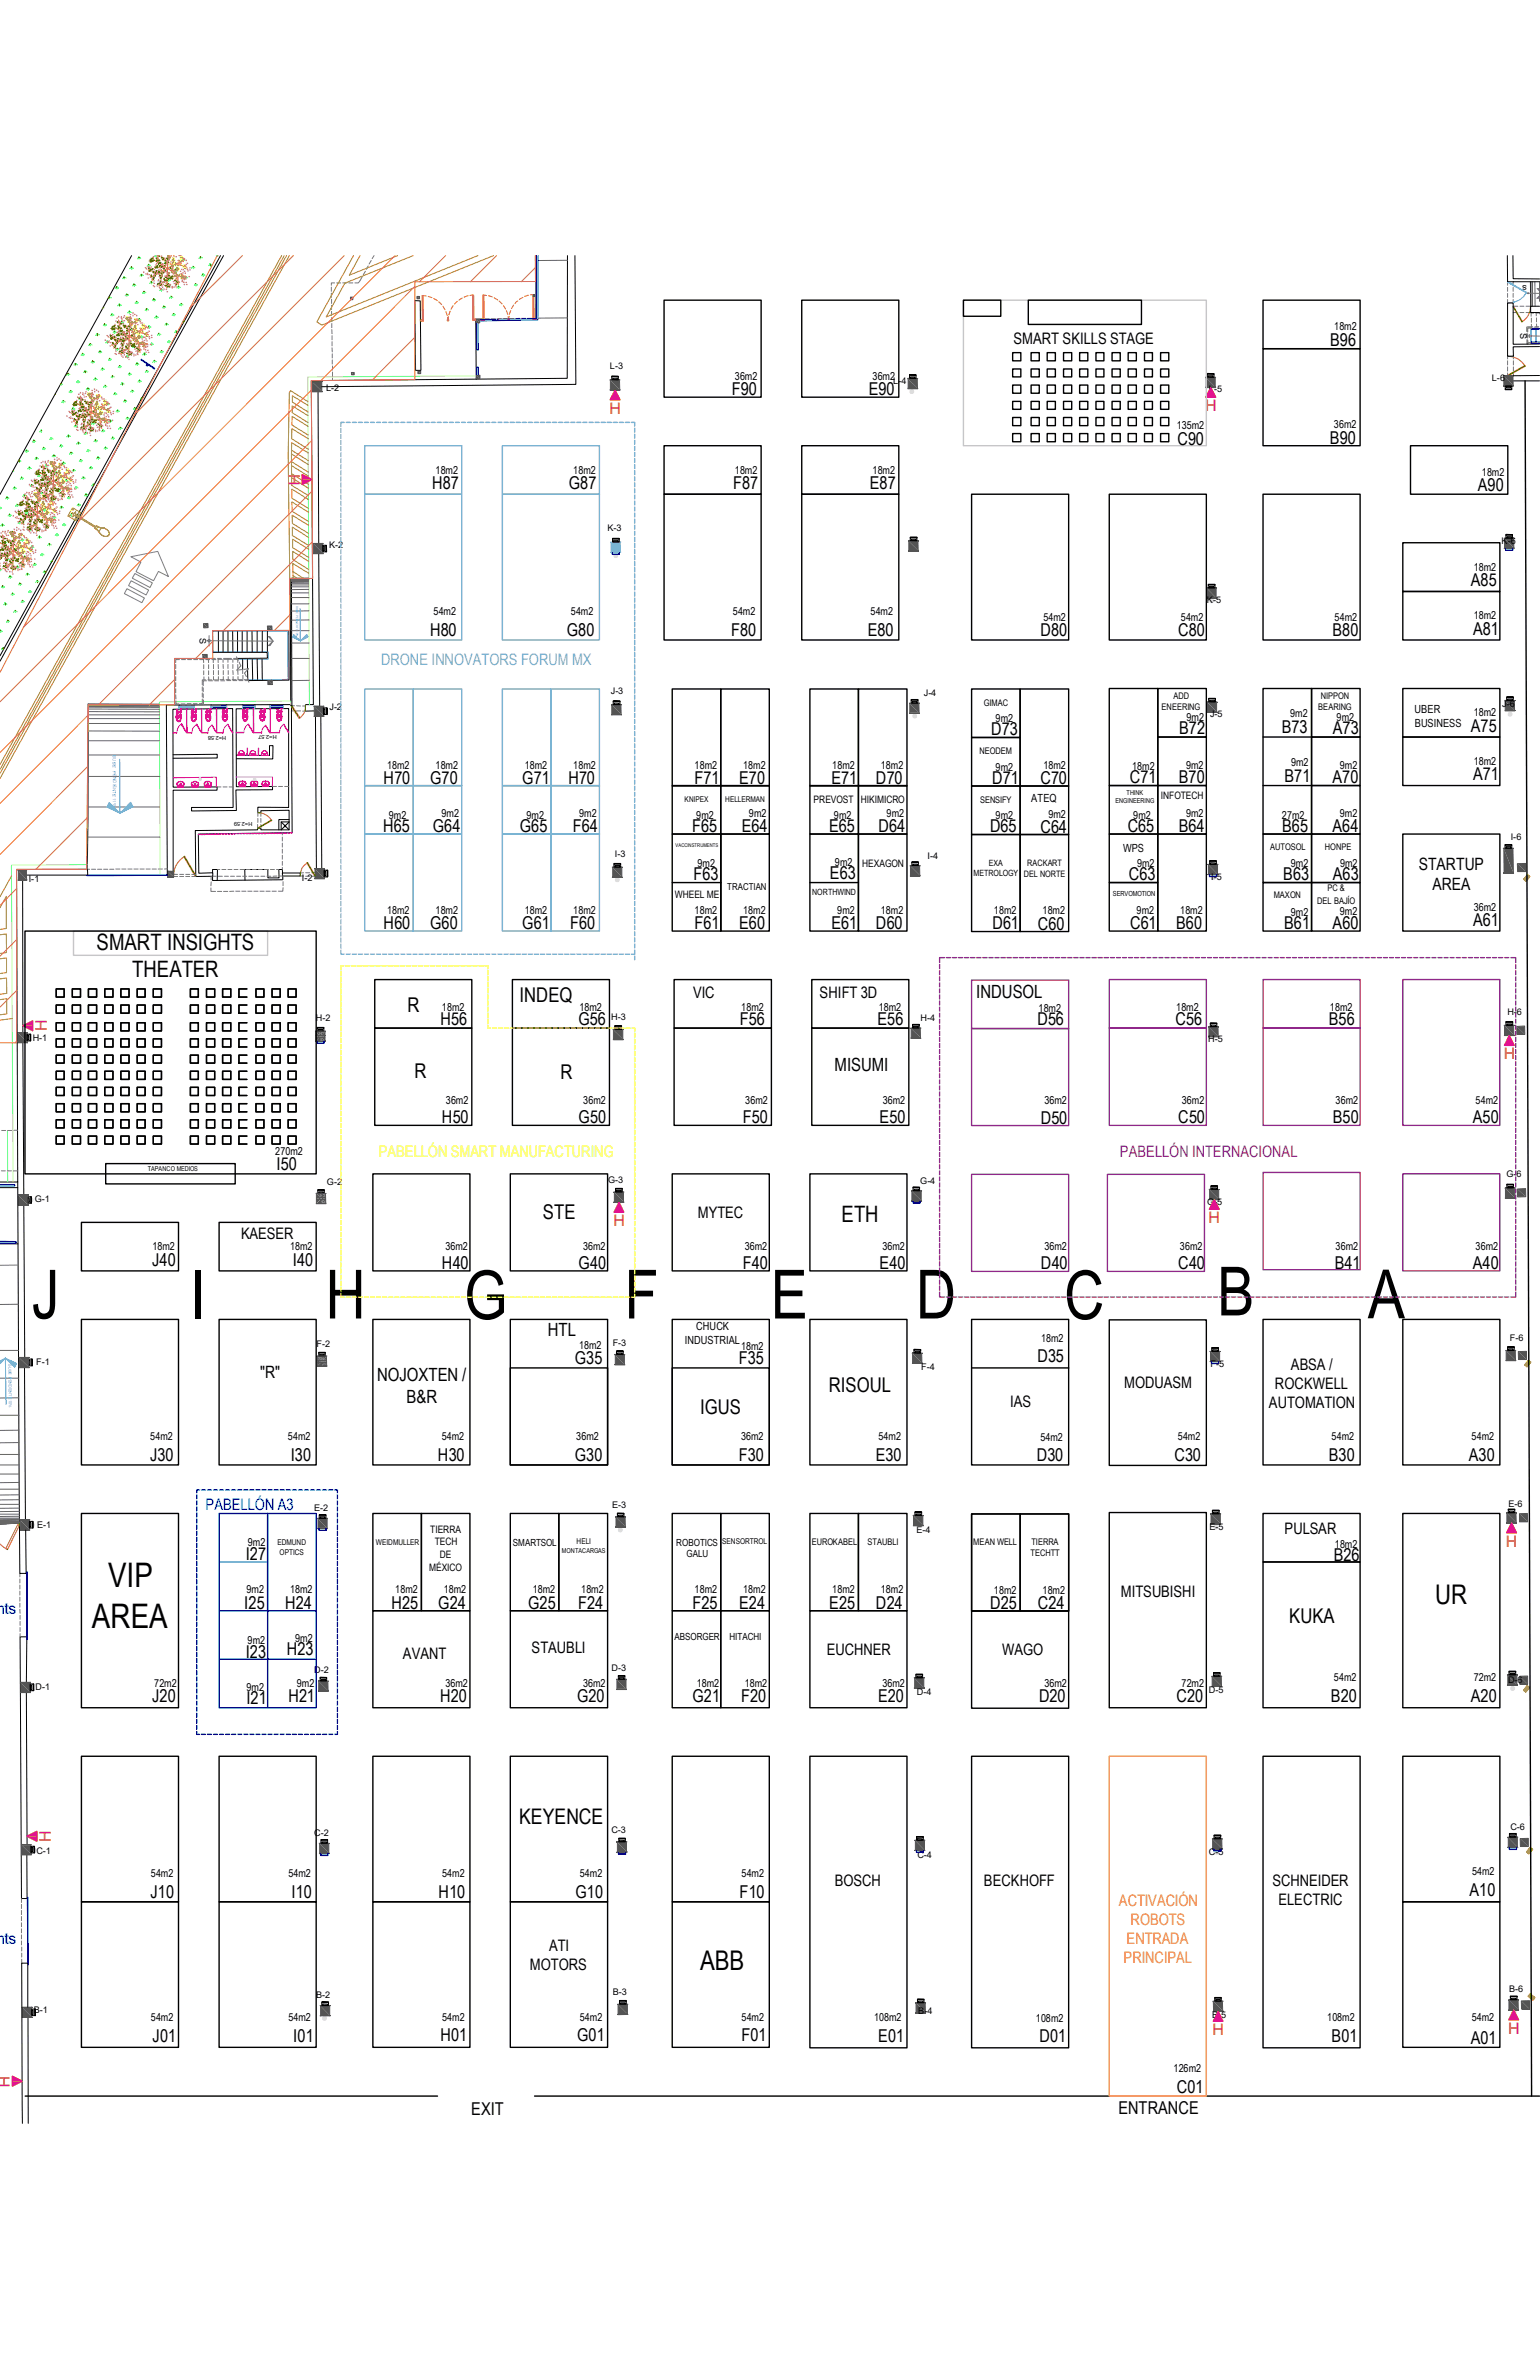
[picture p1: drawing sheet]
<svg xmlns="http://www.w3.org/2000/svg" width="279mm" height="432mm" viewBox="0 0 279 432" stroke-linecap="round" stroke-linejoin="round" font-family="sans-serif">
<defs><g id="words">
<g font-size="12.3">
<text x="5.8" y="239.3">J</text>
<text x="34.6" y="239.3">I</text>
<text x="59.1" y="239.3">H</text>
<text x="84.2" y="239.4">G</text>
<text x="113.3" y="239.3">F</text>
<text x="139.8" y="239.3">E</text>
<text x="166.2" y="239.3">D</text>
<text x="193.1" y="239.4">C</text>
<text x="220.8" y="238.8">B</text>
<text x="248.2" y="239.3">A</text>
</g>
<g font-size="6.1">
<text x="19.6" y="288.1">VIP</text>
<text x="16.7" y="295.4">AREA</text>
</g>
<g font-size="4.9">
<text x="260.4" y="291.2">UR</text>
<text x="127" y="357.6">ABB</text>
</g>
<g font-size="4.1">
<text x="17.5" y="172.3">SMART INSIGHTS</text>
<text x="24" y="177.2">THEATER</text>
<text x="152.7" y="221.7">ETH</text>
</g>
<text font-size="3.9" x="94.2" y="331.1">KEYENCE</text>
<g font-size="3.7">
<text x="73.9" y="183.8">R</text>
<text x="94.2" y="181.8">INDEQ</text>
<text x="75.2" y="195.6">R</text>
<text x="101.7" y="195.8">R</text>
<text x="98.5" y="221.3">STE</text>
<text x="127" y="256.7">IGUS</text>
<text x="150.4" y="252.6">RISOUL</text>
<text x="233.9" y="294.6">KUKA</text>
</g>
<g font-size="3.3">
<text x="177.1" y="181.2">INDUSOL</text>
<text x="151.4" y="194.3">MISUMI</text>
<text x="99.4" y="242.6">HTL</text>
<text x="68.4" y="250.7">NOJOXTEN /</text>
<text x="73.8" y="254.6">B&amp;R</text>
</g>
<g font-size="3.2">
<text x="241.3" y="62.8">B96</text>
<text x="132.8" y="71.8">F90</text>
<text x="157.6" y="71.8">E90</text>
<text x="213.6" y="80.7">C90</text>
<text x="241.3" y="80.6">B90</text>
<text x="78.4" y="88.8">H87</text>
<text x="103.2" y="88.8">G87</text>
<text x="133" y="88.8">F87</text>
<text x="157.8" y="88.8">E87</text>
<text x="268.1" y="89.2">A90</text>
<text x="266.9" y="106.4">A85</text>
<text x="78" y="115.4">H80</text>
<text x="102.8" y="115.5">G80</text>
<text x="132.6" y="115.4">F80</text>
<text x="157.4" y="115.4">E80</text>
<text x="188.8" y="115.4">D80</text>
<text x="213.7" y="115.4">C80</text>
<text x="241.8" y="115.4">B80</text>
<text x="267.2" y="115.2">A81</text>
<text x="179.8" y="133.4">D73</text>
<text x="214" y="133.3">B72</text>
<text x="232.5" y="133">B73</text>
<text x="241.8" y="133.3">A73</text>
<text x="266.9" y="132.8">A75</text>
<text x="69.6" y="142.3">H70</text>
<text x="78" y="142.3">G70</text>
<text x="94.7" y="142.3">G71</text>
<text x="103.1" y="142.3">H70</text>
<text x="126" y="142.3">F71</text>
<text x="134.1" y="142.3">E70</text>
<text x="150.8" y="142.3">E71</text>
<text x="158.9" y="142.3">D70</text>
<text x="180" y="142.2">D71</text>
<text x="188.8" y="142.3">C70</text>
<text x="205" y="142.2">C71</text>
<text x="213.8" y="142.2">B70</text>
<text x="233" y="141.9">B71</text>
<text x="241.8" y="142.2">A70</text>
<text x="267.2" y="141.6">A71</text>
<text x="69.5" y="151">H65</text>
<text x="78.5" y="151">G64</text>
<text x="94.3" y="151">G65</text>
<text x="103.9" y="151">F64</text>
<text x="125.6" y="151">F65</text>
<text x="134.6" y="151">E64</text>
<text x="150.4" y="151">E65</text>
<text x="159.4" y="151">D64</text>
<text x="179.6" y="151">D65</text>
<text x="188.8" y="151.1">C64</text>
<text x="204.6" y="151">C65</text>
<text x="213.9" y="151">B64</text>
<text x="232.6" y="151">B65</text>
<text x="241.7" y="151">A64</text>
<text x="125.8" y="159.7">F63</text>
<text x="150.6" y="159.5">E63</text>
<text x="204.8" y="159.8">C63</text>
<text x="232.8" y="159.8">B63</text>
<text x="241.8" y="159.8">A63</text>
<text x="69.6" y="168.7">H60</text>
<text x="78" y="168.7">G60</text>
<text x="94.7" y="168.7">G61</text>
<text x="103.4" y="168.7">F60</text>
<text x="126" y="168.7">F61</text>
<text x="134.1" y="168.7">E60</text>
<text x="150.8" y="168.7">E61</text>
<text x="158.9" y="168.7">D60</text>
<text x="180" y="168.7">D61</text>
<text x="188.3" y="168.7">C60</text>
<text x="205" y="168.7">C61</text>
<text x="213.4" y="168.7">B60</text>
<text x="233" y="168.6">B61</text>
<text x="241.7" y="168.6">A60</text>
<text x="267.2" y="168.1">A61</text>
<text x="79.9" y="186.1">H56</text>
<text x="104.9" y="186.1">G56</text>
<text x="134.2" y="186.1">F56</text>
<text x="159.2" y="186.1">E56</text>
<text x="188.2" y="186.1">D56</text>
<text x="213.3" y="186.1">C56</text>
<text x="241.1" y="186.1">B56</text>
<text x="80.2" y="203.9">H50</text>
<text x="105" y="203.9">G50</text>
<text x="134.8" y="203.9">F50</text>
<text x="159.6" y="203.9">E50</text>
<text x="188.8" y="204">D50</text>
<text x="213.8" y="203.9">C50</text>
<text x="241.8" y="203.9">B50</text>
<text x="267.2" y="203.9">A50</text>
<text x="50.2" y="212.4">I50</text>
<text x="27.6" y="229.7">J40</text>
<text x="53.1" y="229.7">I40</text>
<text x="80.2" y="230.3">H40</text>
<text x="105" y="230.3">G40</text>
<text x="134.8" y="230.3">F40</text>
<text x="159.6" y="230.3">E40</text>
<text x="188.8" y="230.4">D40</text>
<text x="213.8" y="230.3">C40</text>
<text x="242.2" y="230.3">B41</text>
<text x="267.2" y="230.3">A40</text>
<text x="104.3" y="247.6">G35</text>
<text x="134.1" y="247.6">F35</text>
<text x="188.2" y="247.3">D35</text>
<text x="27.2" y="265.2">J30</text>
<text x="52.7" y="265.2">I30</text>
<text x="79.5" y="265.2">H30</text>
<text x="104.3" y="265.2">G30</text>
<text x="134.1" y="265.2">F30</text>
<text x="158.9" y="265.2">E30</text>
<text x="188.1" y="265.3">D30</text>
<text x="213.1" y="265.2">C30</text>
<text x="241.1" y="265.2">B30</text>
<text x="266.5" y="265.2">A30</text>
<text x="44.6" y="283.1">I27</text>
<text x="242" y="283.4">B26</text>
<text x="44.3" y="292">I25</text>
<text x="51.7" y="292">H24</text>
<text x="71" y="292">H25</text>
<text x="79.5" y="292">G24</text>
<text x="95.8" y="292">G25</text>
<text x="104.9" y="292">F24</text>
<text x="125.6" y="292">F25</text>
<text x="134.1" y="292">E24</text>
<text x="150.5" y="292">E25</text>
<text x="158.9" y="292">D24</text>
<text x="179.7" y="292.1">D25</text>
<text x="188.3" y="292.1">C24</text>
<text x="44.6" y="300.9">I23</text>
<text x="52" y="300.5">H23</text>
<text x="27.6" y="308.9">J20</text>
<text x="44.7" y="309.4">I21</text>
<text x="52.3" y="308.9">H21</text>
<text x="79.9" y="308.9">H20</text>
<text x="104.7" y="308.9">G20</text>
<text x="125.6" y="308.9">G21</text>
<text x="134.5" y="308.9">F20</text>
<text x="159.3" y="308.9">E20</text>
<text x="188.5" y="309">D20</text>
<text x="213.4" y="308.9">C20</text>
<text x="241.5" y="308.9">B20</text>
<text x="266.9" y="308.9">A20</text>
<text x="27.3" y="344.5">J10</text>
<text x="52.9" y="344.5">I10</text>
<text x="79.6" y="344.5">H10</text>
<text x="104.4" y="344.5">G10</text>
<text x="134.2" y="344.5">F10</text>
<text x="266.6" y="344.2">A10</text>
<text x="27.7" y="370.6">J01</text>
<text x="53.2" y="370.6">I01</text>
<text x="79.9" y="370.4">H01</text>
<text x="104.7" y="370.4">G01</text>
<text x="134.5" y="370.4">F01</text>
<text x="159.3" y="370.6">E01</text>
<text x="188.6" y="370.7">D01</text>
<text x="241.6" y="370.6">B01</text>
<text x="266.8" y="370.9">A01</text>
<text x="85.5" y="383.8">EXIT</text>
<text x="202.9" y="383.7">ENTRANCE</text>
<text x="213.5" y="379.9">C01</text>
</g>
<g font-size="3.1">
<text x="257.4" y="157.9">STARTUP</text>
<text x="259.9" y="161.5">AREA</text>
<text x="47.2" y="250">&quot;R&quot;</text>
</g>
<g font-size="2.9">
<text x="183.9" y="62.4">SMART SKILLS STAGE</text>
<text x="125.8" y="181.1">VIC</text>
<text x="148.7" y="181.2">SHIFT 3D</text>
<text x="126.6" y="221.2">MYTEC</text>
<text x="43.7" y="224.8">KAESER</text>
<text x="234.2" y="248.7">ABSA /</text>
<text x="183.3" y="255.3">IAS</text>
<text x="204" y="252">MODUASM</text>
<text x="230.2" y="255.6">AUTOMATION</text>
<text x="231.3" y="252.1">ROCKWELL</text>
<text x="233" y="278.4">PULSAR</text>
<text x="203.4" y="289.9">MITSUBISHI</text>
<text x="73.1" y="301.2">AVANT</text>
<text x="96.4" y="300.1">STAUBLI</text>
<text x="150" y="300.4">EUCHNER</text>
<text x="181.8" y="300.4">WAGO</text>
<text x="151.5" y="342.3">BOSCH</text>
<text x="178.5" y="342.3">BECKHOFF</text>
<text x="230.8" y="342.3">SCHNEIDER</text>
<text x="231.9" y="345.7">ELECTRIC</text>
<text x="96.1" y="357.6">MOTORS</text>
<text x="99.6" y="354.2">ATI</text>
</g>
<g font-size="2.9" fill="#f00">
<text x="110.6" y="75.1">H</text>
<text x="218.7" y="74.6">H</text>
<text x="52.3" y="86" transform="rotate(90 52.3 86)">H</text>
<text x="8.5" y="187.2" transform="rotate(-90 8.5 187.2)">H</text>
<text x="272.8" y="192.3">H</text>
<text x="111.3" y="222.5">H</text>
<text x="219.3" y="222">H</text>
<text x="273.2" y="280.8">H</text>
<text x="9.2" y="334.3" transform="rotate(-90 9.2 334.3)">H</text>
<text x="220" y="369.4">H</text>
<text x="273.6" y="369.1">H</text>
<text x="-.2" y="376.7" transform="rotate(90 -.2 376.7)">H</text>
</g>
<text font-size="2.9" fill="#7aafdf" x="69.1" y="120.7">DRONE INNOVATORS FORUM MX</text>
<text font-size="2.9" fill="#ff0" x="68.7" y="210">PABELLÓN SMART MANUFACTURING</text>
<text font-size="2.9" fill="#93278f" x="203.2" y="210">PABELLÓN INTERNACIONAL</text>
<g font-size="2.9" fill="#00f">
<text x="37.3" y="274.1">PABELLÓN A3</text>
<text x=".8" y="293">ts</text>
<text x=".8" y="352.9">ts</text>
</g>
<g font-size="2.9" fill="#f8991e">
<text x="203" y="345.9">ACTIVACIÓN</text>
<text x="204.4" y="352.8">ENTRADA</text>
<text x="205.1" y="349.4">ROBOTS</text>
<text x="203.8" y="356.3">PRINCIPAL</text>
</g>
<g font-size="2">
<text x="242.1" y="60">18m2</text>
<text x="133.3" y="68.9">36m2</text>
<text x="158.3" y="68.9">36m2</text>
<text x="213.5" y="77.9">135m2</text>
<text x="242" y="77.8">36m2</text>
<text x="79" y="86">18m2</text>
<text x="104" y="86">18m2</text>
<text x="133.3" y="86">18m2</text>
<text x="158.3" y="86">18m2</text>
<text x="268.9" y="86.4">18m2</text>
<text x="267.4" y="103.6">18m2</text>
<text x="78.7" y="111.7">54m2</text>
<text x="103.6" y="111.7">54m2</text>
<text x="133" y="111.7">54m2</text>
<text x="157.9" y="111.7">54m2</text>
<text x="189.3" y="112.7">54m2</text>
<text x="214.2" y="112.7">54m2</text>
<text x="242.1" y="112.7">54m2</text>
<text x="267.4" y="112.4">18m2</text>
<text x="180.6" y="131">9m2</text>
<text x="215.3" y="130.9">9m2</text>
<text x="234.1" y="130.1">9m2</text>
<text x="242.5" y="130.9">9m2</text>
<text x="256.6" y="129.4">UBER</text>
<text x="256.7" y="131.9">BUSINESS</text>
<text x="267.4" y="130">18m2</text>
<text x="70.2" y="139.5">18m2</text>
<text x="79" y="139.5">18m2</text>
<text x="95.2" y="139.5">18m2</text>
<text x="104" y="139.5">18m2</text>
<text x="126" y="139.5">18m2</text>
<text x="134.8" y="139.5">18m2</text>
<text x="151" y="139.5">18m2</text>
<text x="159.8" y="139.5">18m2</text>
<text x="180.6" y="139.9">9m2</text>
<text x="189.3" y="139.6">18m2</text>
<text x="205.4" y="139.8">18m2</text>
<text x="215.2" y="139.5">9m2</text>
<text x="234.2" y="139">9m2</text>
<text x="243.1" y="139.5">9m2</text>
<text x="267.4" y="138.9">18m2</text>
<text x="70.5" y="148.6">9m2</text>
<text x="80.1" y="148.4">9m2</text>
<text x="95.5" y="148.6">9m2</text>
<text x="105.1" y="148.4">9m2</text>
<text x="126.3" y="148.6">9m2</text>
<text x="135.9" y="148.4">9m2</text>
<text x="151.3" y="148.6">9m2</text>
<text x="160.9" y="148.4">9m2</text>
<text x="180.6" y="148.7">9m2</text>
<text x="187.1" y="145.6">ATEQ</text>
<text x="190.2" y="148.4">9m2</text>
<text x="205.6" y="148.6">9m2</text>
<text x="215.2" y="148.4">9m2</text>
<text x="232.6" y="148.6">27m2</text>
<text x="243.1" y="148.4">9m2</text>
<text x="203.8" y="154.7">WPS</text>
<text x="126.5" y="157.4">9m2</text>
<text x="151.5" y="157.1">9m2</text>
<text x="206.3" y="157.4">9m2</text>
<text x="234.2" y="157.4">9m2</text>
<text x="243.1" y="157.4">9m2</text>
<text x="70.2" y="165.8">18m2</text>
<text x="79" y="165.8">18m2</text>
<text x="95.2" y="165.8">18m2</text>
<text x="104" y="165.8">18m2</text>
<text x="126" y="165.8">18m2</text>
<text x="134.8" y="165.8">18m2</text>
<text x="151.9" y="165.8">9m2</text>
<text x="159.8" y="165.8">18m2</text>
<text x="180.3" y="165.9">18m2</text>
<text x="189.1" y="165.9">18m2</text>
<text x="206.2" y="165.8">9m2</text>
<text x="214.1" y="165.8">18m2</text>
<text x="234.2" y="166.2">9m2</text>
<text x="243.1" y="166">9m2</text>
<text x="267.4" y="165.3">36m2</text>
<text x="80.2" y="183.6">18m2</text>
<text x="105.1" y="183.6">18m2</text>
<text x="134.5" y="183.6">18m2</text>
<text x="159.4" y="183.6">18m2</text>
<text x="188.4" y="183.6">18m2</text>
<text x="213.4" y="183.6">18m2</text>
<text x="241.3" y="183.6">18m2</text>
<text x="80.9" y="200.4">36m2</text>
<text x="105.8" y="200.4">36m2</text>
<text x="135.2" y="200.4">36m2</text>
<text x="160.1" y="200.4">36m2</text>
<text x="189.5" y="200.4">36m2</text>
<text x="214.4" y="200.4">36m2</text>
<text x="242.3" y="200.4">36m2</text>
<text x="267.7" y="200.4">54m2</text>
<text x="50" y="209.5">270m2</text>
<text x="27.6" y="226.9">18m2</text>
<text x="52.6" y="226.9">18m2</text>
<text x="80.8" y="226.8">36m2</text>
<text x="105.8" y="226.8">36m2</text>
<text x="135.1" y="226.8">36m2</text>
<text x="160.1" y="226.8">36m2</text>
<text x="189.5" y="226.9">36m2</text>
<text x="214.1" y="226.9">36m2</text>
<text x="242.3" y="226.8">36m2</text>
<text x="267.7" y="226.8">36m2</text>
<text x="105.1" y="244.9">18m2</text>
<text x="124.2" y="244">INDUSTRIAL</text>
<text x="126.3" y="241.5">CHUCK</text>
<text x="134.4" y="245">18m2</text>
<text x="188.9" y="243.5">18m2</text>
<text x="27.3" y="261.4">54m2</text>
<text x="52.2" y="261.4">54m2</text>
<text x="80.1" y="261.4">54m2</text>
<text x="104.6" y="261.4">36m2</text>
<text x="134.4" y="261.4">36m2</text>
<text x="159.4" y="261.4">54m2</text>
<text x="188.8" y="261.5">54m2</text>
<text x="213.7" y="261.4">54m2</text>
<text x="241.6" y="261.4">54m2</text>
<text x="267" y="261.4">54m2</text>
<text x="45" y="280.6">9m2</text>
<text x="242.2" y="280.9">18m2</text>
<text x="44.7" y="289.2">9m2</text>
<text x="52.6" y="289.2">18m2</text>
<text x="71.7" y="289.2">18m2</text>
<text x="80.5" y="289.2">18m2</text>
<text x="96.6" y="289.2">18m2</text>
<text x="105.5" y="289.2">18m2</text>
<text x="126" y="289.2">18m2</text>
<text x="134.8" y="289.2">18m2</text>
<text x="151" y="289.2">18m2</text>
<text x="159.8" y="289.2">18m2</text>
<text x="180.3" y="289.3">18m2</text>
<text x="189.1" y="289.3">18m2</text>
<text x="44.9" y="298.4">9m2</text>
<text x="53.6" y="298">9m2</text>
<text x="242" y="305.2">54m2</text>
<text x="267.4" y="305.2">72m2</text>
<text x="28" y="306.1">72m2</text>
<text x="44.7" y="306.9">9m2</text>
<text x="53.8" y="306.1">9m2</text>
<text x="80.8" y="306.1">36m2</text>
<text x="105.8" y="306.1">36m2</text>
<text x="126.4" y="306.1">18m2</text>
<text x="135.1" y="306.1">18m2</text>
<text x="160.1" y="306.1">36m2</text>
<text x="189.5" y="306.2">36m2</text>
<text x="214.4" y="306.2">72m2</text>
<text x="27.4" y="340.7">54m2</text>
<text x="52.3" y="340.7">54m2</text>
<text x="80.2" y="340.7">54m2</text>
<text x="105.2" y="340.7">54m2</text>
<text x="134.5" y="340.7">54m2</text>
<text x="267.1" y="340.4">54m2</text>
<text x="27.4" y="366.9">54m2</text>
<text x="52.3" y="366.9">54m2</text>
<text x="80.2" y="366.9">54m2</text>
<text x="105.2" y="366.9">54m2</text>
<text x="134.5" y="366.9">54m2</text>
<text x="158.6" y="366.9">108m2</text>
<text x="188" y="366.9">108m2</text>
<text x="240.8" y="366.9">108m2</text>
<text x="267" y="366.7">54m2</text>
<text x="212.9" y="376.1">126m2</text>
</g>
<g font-size="1.9">
<text x="147.6" y="145.8">PREVOST</text>
<text x="156.2" y="145.8">HIKIMICRO</text>
<text x="210.6" y="144.9">INFOTECH</text>
<text x="156.4" y="157.4">HEXAGON</text>
<text x="122.4" y="162.9">WHEEL ME</text>
<text x="78.1" y="278.3">TIERRA</text>
<text x="78.9" y="280.5">TECH</text>
<text x="77.8" y="285.2">MÉXICO</text>
<text x="79.8" y="282.7">DE</text>
</g>
<g font-size="1.8">
<text x="93" y="280.5">SMARTSOL</text>
<text x="122.7" y="280.5">ROBOTICS</text>
<text x="124.5" y="282.7">GALU</text>
<text x="122.3" y="297.6">ABSORGER</text>
<text x="132.3" y="297.6">HITACHI</text>
</g>
<g font-size="1.7">
<text x="277" y="51.8" transform="rotate(180 277 51.8)">s</text>
<text x="275.8" y="60.5" transform="rotate(90 275.8 60.5)">S</text>
<text x="59.2" y="70.9">L-2</text>
<text x="110.7" y="67">L-3</text>
<text x="162.1" y="69.6">L-4</text>
<text x="219.3" y="71.1">L-5</text>
<text x="270.7" y="69.2">L-6</text>
<text x="59.7" y="99.4">K-2</text>
<text x="110.2" y="96.4">K-3</text>
<text x="272.4" y="98.8">K-6</text>
<text x="219" y="109.4">K-5</text>
<text x="36.2" y="115.7" transform="rotate(89 36.2 115.7)">S</text>
<text x="59.8" y="129">J-2</text>
<text x="110.8" y="126">J-3</text>
<text x="167.6" y="126.3">J-4</text>
<text x="178.5" y="128.2">GIMAC</text>
<text x="210.7" y="128.8">ENEERING</text>
<text x="212.9" y="126.8">ADD</text>
<text x="219.5" y="130.1">J-5</text>
<text x="239.1" y="128.9">BEARING</text>
<text x="239.6" y="126.9">NIPPON</text>
<text x="272.6" y="128.3">J-6</text>
<text x="177.7" y="136.8">NEODEM</text>
<text x="177.8" y="145.7">SENSIFY</text>
<text x="111.6" y="155.6">I-3</text>
<text x="168.3" y="155.9">I-4</text>
<text x="230.4" y="154.4">AUTOSOL</text>
<text x="240.4" y="154.2">HONPE</text>
<text x="274.1" y="152.5">I-6</text>
<text x="5.2" y="160.1" transform="rotate(-1 5.2 160.1)">I-1</text>
<text x="54.8" y="159.8">I-2</text>
<text x="131.9" y="161.6">TRACTIAN</text>
<text x="219.7" y="159.7">I-5</text>
<text x="240.8" y="161.8">PC &amp;</text>
<text x="231.1" y="163">MAXON</text>
<text x="239" y="164">DEL BAJÍO</text>
<text x="57.3" y="185.3">H-2</text>
<text x="110.9" y="185.1">H-3</text>
<text x="167" y="185.3">H-4</text>
<text x="273.5" y="184.2">H-6</text>
<text x="5.9" y="188.9">H-1</text>
<text x="219.2" y="189.2">H-5</text>
<text x="59.3" y="215.1">G-2</text>
<text x="110.3" y="214.7">G-3</text>
<text x="166.9" y="214.9">G-4</text>
<text x="273.3" y="213.6">G-6</text>
<text x="6.3" y="218.2">G-1</text>
<text x="219" y="218.8">G-5</text>
<text x="57.4" y="244.5">F-2</text>
<text x="111.2" y="244.3">F-3</text>
<text x="273.9" y="243.4">F-6</text>
<text x="6.6" y="247.7">F-1</text>
<text x="167.1" y="248.7">F-4</text>
<text x="219.6" y="248.1">F-5</text>
<text x="57" y="274.3">E-2</text>
<text x="111.1" y="273.7">E-3</text>
<text x="273.7" y="273.4">E-6</text>
<text x="6.7" y="277.3" transform="rotate(-1 6.7 277.3)">E-1</text>
<text x="147.3" y="280.5">EUROKABEL</text>
<text x="157.4" y="280.5">STAUBLI</text>
<text x="166.3" y="278.2">E-4</text>
<text x="176.6" y="280.4">MEAN WELL</text>
<text x="187.1" y="280.4">TIERRA</text>
<text x="219.4" y="277.6">E-5</text>
<text x="186.9" y="282.4">TECHTT</text>
<text x="57" y="303.6">D-2</text>
<text x="111" y="303.2">D-3</text>
<text x="273.6" y="305.5">D-6</text>
<text x="6.4" y="306.8" transform="rotate(-2 6.4 306.8)">D-1</text>
<text x="166.4" y="307.7">D-4</text>
<text x="219.3" y="307.2">D-5</text>
<text x="57" y="333.2">C-2</text>
<text x="110.9" y="332.7">C-3</text>
<text x="274" y="332.1">C-6</text>
<text x="6.6" y="336.4">C-1</text>
<text x="166.4" y="337.3">C-4</text>
<text x="219.3" y="336.6">C-5</text>
<text x="6.1" y="365.4">B-1</text>
<text x="57.4" y="362.7">B-2</text>
<text x="111.2" y="362.1">B-3</text>
<text x="166.6" y="365.6">B-4</text>
<text x="273.8" y="361.5">B-6</text>
<text x="219.9" y="366.2">B-5</text>
</g>
<g font-size="1.6">
<text x="176.6" y="159">METROLOGY</text>
<text x="179.4" y="157.2">EXA</text>
<text x="185.8" y="159.1">DEL NORTE</text>
<text x="186.4" y="157.2">RACKART</text>
<text x="147.4" y="162.5">NORTHWIND</text>
</g>
<g font-size="1.4">
<text x="124.2" y="145.5">KNIPEX</text>
<text x="131.6" y="145.5">HELLERMAN</text>
<text x="50.3" y="280.4">EDMUND</text>
<text x="68.2" y="280.5">WEIDMULLER</text>
<text x="104.6" y="280.3">HELI</text>
<text x="131" y="280.3">SENSORTROL</text>
<text x="50.7" y="282.2">OPTICS</text>
</g>
<text font-size="1.3" x="201.9" y="162.6">SERVOMOTION</text>
<g font-size="1.2">
<text x="202.4" y="145.8">ENGINEERING</text>
<text x="204.4" y="144.3">THINK</text>
<text x="26.8" y="212.5">TAPANCO MEDIOS</text>
<text x="101.9" y="281.9">MONTACARGAS</text>
</g>
<g font-size="1">
<text x="41" y="133.5" transform="rotate(-180 41 133.5)">H=2.58</text>
<text x="50.2" y="133.4" transform="rotate(-180 50.2 133.4)">H=2.57</text>
<text x="45.8" y="149.1" transform="rotate(-180 45.8 149.1)">H=2.59</text>
</g>
<text font-size=".9" x="122.6" y="153.7">VACCINSTRUMENTS</text>
<text font-size=".8" fill="#0ff" x="20.5" y="137.1" transform="rotate(90 20.5 137.1)">SUBE PENDIENTE 11%</text>
<text font-size=".7" fill="#0ff" x="1.5" y="247.6" transform="rotate(89 1.5 247.6)">SUBE PENDIENTE 10%</text>
<g font-size=".5" fill="#0ff">
<text x="53.7" y="112.6" transform="rotate(90 53.7 112.6)">DIENTE</text>
<text x="53.7" y="110" transform="rotate(90 53.7 110)">SUBE PEN</text>
<text x="53.7" y="114.6" transform="rotate(90 53.7 114.6)">13%</text>
</g>
</g></defs>
<path d="M274.5 69.1h4.8" fill="none" stroke="#000" stroke-width=".18"/>
<g fill="#545454">
<path d="M275.3 156.8l1.5-.1z"/>
<path d="M275.3 158.2h1.5z"/>
<path d="M275.3 156.8l1.5 1.4h-1.5z"/>
<path d="M275.3 156.8h1.5v1.4z"/>
</g>
<path d="M275.3 156.8l1.5-.1v1.5h-1.5z" fill="none" stroke="#545454" stroke-width=".18"/>
<g fill="#545454">
<path d="M275.2 186.3l1.4-.1z"/>
<path d="M275.2 187.7h1.4z"/>
<path d="M275.2 186.3l1.4 1.4h-1.4z"/>
<path d="M275.2 186.3h1.4v1.4z"/>
</g>
<path d="M275.2 186.3l1.4-.1v1.5h-1.4z" fill="none" stroke="#545454" stroke-width=".18"/>
<g fill="#545454">
<path d="M275.3 215.8l1.5-.1z"/>
<path d="M275.3 217.2h1.5z"/>
<path d="M275.3 215.8l1.5 1.4h-1.5z"/>
<path d="M275.3 215.8h1.5v1.4z"/>
</g>
<path d="M275.3 215.8l1.5-.1v1.5l-1.5 .1z" fill="none" stroke="#545454" stroke-width=".18"/>
<g fill="#545454">
<path d="M275.5 245.3h1.4z"/>
<path d="M275.5 246.8h1.4z"/>
<path d="M275.5 245.3l1.4 1.5h-1.4z"/>
<path d="M275.5 245.3h1.4v1.5z"/>
</g>
<path d="M275.5 245.3h1.4v1.5h-1.4z" fill="none" stroke="#545454" stroke-width=".18"/>
<g fill="#545454">
<path d="M275.7 274.7h1.4z"/>
<path d="M275.7 276.2h1.5z"/>
<path d="M275.7 274.7l1.5 1.5h-1.5z"/>
<path d="M275.7 274.7h1.4l.1 1.5z"/>
</g>
<path d="M275.7 274.7h1.4l.1 1.5h-1.5z" fill="none" stroke="#545454" stroke-width=".18"/>
<g fill="#545454">
<path d="M275.7 304.2h1.5z"/>
<path d="M275.7 305.7h1.5z"/>
<path d="M275.7 304.2l1.5 1.5h-1.5z"/>
<path d="M275.7 304.2h1.5v1.5z"/>
</g>
<path d="M275.7 304.2h1.5v1.5h-1.5z" fill="none" stroke="#545454" stroke-width=".18"/>
<g fill="#545454">
<path d="M275.8 333.7h1.5z"/>
<path d="M275.8 335.2h1.5z"/>
<path d="M275.8 333.7l1.5 1.5h-1.5z"/>
<path d="M275.8 333.7h1.5v1.5z"/>
</g>
<path d="M275.8 333.7h1.5v1.5h-1.5z" fill="none" stroke="#545454" stroke-width=".18"/>
<g fill="#545454">
<path d="M276 363.2l1.5-.1z"/>
<path d="M276.1 364.7h1.4z"/>
<path d="M276 363.2l1.5 1.5h-1.4z"/>
<path d="M276 363.2h1.5v1.5z"/>
</g>
<path d="M276 363.2l1.5-.1v1.6h-1.4z" fill="none" stroke="#545454" stroke-width=".18"/>
<g fill="none" stroke="#000" stroke-width=".18">
<path d="M274.6 51.1h.1M277.7 51.1v4.5M57.7 71.1l.1 27.5M57.8 100.5l.2 27.7M31.4 137l8-.1v.7h-8M32.5 128v.7M35.3 127.9v.8M38.3 127.9v.8M41.1 127.9v.8M42.9 137.1h6v-1.8h.6v2.5l-6.6-.1M44 127.9v.8M46.2 127.9v.7"/>
<path d="M49 127.9v.7M51.4 127.9v.7M52.9 129.1l.1 22-17 .3 .1 7.1 2.5-.1v.6l-3.1 .1-.1-8.4 11.3-.1v-.3h.6v.3h5.2v-3.5l-5.2 .1v.3h-.5v-1l5.6 .1v-18l-9.6 .1 .1 14.1 6.5-.1v.6l-6.6 .1 .1 3.7-8.1 .1v-.6h7.5l-.1-18-10.8 .1v14.2l8-.1v.6h-8v14.8M55.4 128.4v.7l1.6-.1M57.2 130l.2 27.6M58.2 130l.2 27.6M4.1 159.8v27.6M4.8 158.8h11.1M38.6 158.4v-.6h.9l-.1 2h-.8v-.8M51 149.2l1.5 1.4M51 149.2h1.5l-1.5 1.4zM51.2 158.5h3.3v.5h-3.2z"/>
<path d="M51.3 159v.7l-11.9 .1M51.3 158.5l-.1-.7h-.6v1.5h-2v-1.5h-4.2v2M52.5 148.8h-1.9v1.8M4.1 189.3l.2 27.6M4.3 218.7l.2 27.7M4.4 248.2l.2 27.6M4.8 307.2l.1 27.6M4.8 305.4l.1-8.3h-1.3l.3 47.5h1v-7.9M5.1 366.2v19.2"/>
</g>
<g fill="none" stroke="#767676" stroke-width=".18">
<path d="M273.5 51.1v.7M273.5 52.2v.7M273.5 53.3v.7M273.5 54.4v.6M274.5 51.1v.7M274.5 52.2v.7M274.5 53.3v.7M274.5 54.4v.6M274.5 55.6h.9M274.5 56.7h.9M275.8 55.6h.7M275.8 56.7h.7"/>
<path d="M276.9 55.6h.8M276.9 56.7h.8M277.8 56.7v.7M277.8 56.8h.5M277.8 58.8v.7h-.6v.7v-.7h.8M277.8 57.7v.8M278.1 59.3l-1.1 .1v.8M278.3 59.5h.8M278.5 59.3h.7M278.6 56.8h.7v.2M278.7 56.8v.5M278.8 58.8v.5"/>
<path d="M278.8 57.7v.7M273.5 64.6v.6M273.5 65.5v.8M273.5 66.6v.8M273.5 67.7v.5M274.6 64.6v.6M274.6 65.5v.8M274.6 66.6v.8M274.6 67.7v.5M277 60.5v.8M277 61.6v.8M277.2 60.6v.7"/>
<path d="M277.2 61.7v.7M277.2 62.2h.5M278 62.2h.8M279.1 62.2h.2M52.9 129h.5M53.8 129h.7M54.9 129.1h.5M31.5 158.7h.7M31.5 159.1h.7M32.6 158.7h.7M32.6 159.1h.7M33.7 158.7h.7"/>
<path d="M33.7 159.1h.7M34.8 158.7h.7M34.8 159.1h.7M38.3 159v.7M39.4 142.8h.7M39.5 157.8h.4M40.3 157.8h.7M40.5 142.8h.7M41.4 157.8h.7M41.6 142.8h.6M42.5 157.8h.7M43.6 157.8h.7"/>
<path d="M44.7 157.8h.7M45.8 157.8h.7M46.7 149.6v.7M46.8 147.5v.7M46.8 148.5v.8M46.9 157.8h.7M47.3 147.5v.7M47.3 148.5v.8M47.3 149.6v.7M48 157.8h.7M49.1 157.8h.7M49.4 142.7h.8"/>
<path d="M50.2 157.8h.4M50.5 142.7h.8M51.2 151.2v.4M51.2 151.9v.8M51.2 153v.8M51.2 154.1v.8M51.2 155.2v.8M51.2 156.3v.8M51.2 157.4v.4M51.4 159v.6M51.6 142.7h.8M54.5 159h.6"/>
<path d="M55.1 158.4l-.6 .1M55.5 158.4h.7M55.5 159h.7M56.6 159h.5M56.6 158.4h.5M38.3 161.2v.6h.8M38.3 160.1v.7M39.5 161.8h.7M40.6 161.8h.7M42.4 161.8h-.7M42.8 161.8h.7M43.9 161.8h.7"/>
<path d="M45 161.8h.7M46.1 161.8h.7M47.2 161.8h.7M48.3 161.8h.7M49.4 161.8h.7M51.4 160v.7M51.4 161.1l-.1 .7h-.8"/>
</g>
<g fill="none" stroke="#f0f" stroke-width=".18">
<path d="M31.4 133h.6l-.6 .1M32 130.1l-.1 .1M32 129.2h.7M32 129.4h.3M32 129.4h.4M32 130.4l.2 .4M32 129.2v.2M32 129.2h.2M32 129.4l.3 .1M32 129.5h.4M32 129.2h.5M32 128.9h.1"/>
<path d="M32 130.3h.1M32 128.9h.2zM32.1 130.3h.1M32.1 128.9h.1M32.1 130.3l.2 .5M32.1 129.4l-.1 .8M32.1 130.3l.2 .4M32.1 129.3l-.2 .9M32.1 128.9v.3M32.2 129.2h.1M32.2 129.4h.1M32.2 129.2l-.2 1.2"/>
<path d="M32.2 130.7l.1 .1M32.2 129.3v.1M32.2 129.2v.1M32.2 128.9h.1M32.3 129.8h.1M32.2 129.3h.3M32.3 129.2h-.1M32.3 128.9h-.3h.2M32.3 129.4h.1M32.3 130.8l.1 .1M32.3 129.3h.1M32.3 129.3l-.1-.1v.2"/>
<path d="M32.3 129.3l-.1 .1M32.3 128.9l-.1 .3h.5M32.3 129.2v.1zM32.3 129.2v.1M32.3 129.2h.2l-.1 .1zM32.3 130.1h.1M32.3 129.2l.2 .1zM32.3 129.2h.1M32.3 129.9h.1M32.3 129.2l.1 .1M32.4 129.2h.1zM32.4 129.2h.1l-.1 .1z"/>
<path d="M32.4 129.9h.1M32.4 129.4h.1M32.4 129.2l.1 .1zM32.4 129.3h-.2M32.4 130.9h.1M32.4 129.3h.1M32.4 129.2h.1M32.4 130.8h.1M32.4 129.9l-.3 .4M32.4 130.3h.1M32.4 130.1v.2M32.4 129.1h.1"/>
<path d="M32.4 129.2h-.1M32.4 129.3v.1M32.4 129.3l-.2 .1M32.4 129.4h-.2M32.4 129.4v.1M32.4 129.2v.1zM32.4 131h.1M32.4 130h.1M32.4 129.8h.1a.55 .55 0 0 1 .3 .6 .55 .55 0 0 1-.5 .5l-.3-.6M32.4 130l.1 .1M32.4 130v.1M32.4 130v.3"/>
<path d="M32.4 129.2l.1 .1M32.4 129.1v.1M32.5 129.2h.1M32.5 129.9l-.3 .1-.2 .3M32.5 129.2l-.1 .1M32.5 130h-.1M32.5 130.9h.1M32.5 130.8h.1M32.5 129.9h.1M32.5 129.4h.1M32.5 130.1l-.1 .2 .1-.1M32.5 130.1h.1"/>
<path d="M32.5 129.3h.1M32.5 129.2v.1M32.5 129.9l.3 .4M32.5 129.3h-.1M32.6 129.3h.1M32.6 129.8h.1M32.6 130.8l-.2 .1M32.6 130.7v.1M32.6 129.2l.1 .1M32.6 129.2h.1M32.7 129.2v.1zM32.7 129.2v.1"/>
<path d="M32.7 129.3h.1M32.7 129.3l.2 .9M32.7 128.7h.2zM32.8 130.3l-.2 .5M32.8 129.4h.1M32.8 129.1h.1M32.8 129.2h.1M32.8 129.3h.1M32.8 130.3h.1M32.8 128.7v.5h-.2M32.8 129.3v.1M32.8 129.5a1.22 1.22 0 0 1-.3 1.5 .67 .67 0 0 1-.6-.8"/>
<path d="M32.9 128.7v.5M32.9 130.4a.43 .43 0 0 1-.2 .5 .43 .43 0 0 1-.5 0M32.9 131.4h.1l.9 1.5-.1 .1zM32.9 130.2v.2M32.9 129.2v.1M32.9 129.3v.1M32.9 129.3h.1M32.9 130.2h.1M32.9 128.7h-.2h.2M32.9 129.3h-.4M33 131.4l-.7 .6-.3 1.1M33.8 128.7l.1 4.4h.9l-.8-.1-.1-4.3"/>
<path d="M33.9 132.9v.2M34.7 130.1v.1a.55 .55 0 0 0 .5 .8 .55 .55 0 0 0 .4-.8v-.1M34.7 129.1v.3h.4M34.7 129.1h.2v.3M34.7 129.2h.8h-.5M34.8 130.3l.2 .5 .1 .1M34.8 130.3h.1M34.8 130.3l.2 .4M34.8 130.3l.1 .4 .3 .2M34.8 130.2v.1M34.8 132.9v.2M34.8 128.9h.1"/>
<path d="M34.8 129.4a1.4 1.4 0 0 0 .2 1.5h.1M34.9 129.2l-.2 .9M34.9 128.9v.2M34.9 129.3h.1M34.9 129.4h.1M34.9 129.1h.1M35 128.9h-.2h.2M35 128.9l-.3 .2M35 129.2h.1M35 129.8h.1M35 129.3h.1M35 129.1h.1"/>
<path d="M35 130.7h.1M35 129.2l-.2 1M35 129.2v.1M35 129.7h.1M35 129.2v.2M35 129.9h.1M35 129.2l.1 .1M35 129.4h-.3M35 129.4h.1M35 130.8h.1M35.1 129.3h.1M35.1 129.2h.1v.1z"/>
<path d="M35.1 129.2h.1M35.1 129.2v.1M35.1 129.2h-.1M35.1 129.9h.1M35.1 130.1h.1M35.1 129.2h.1zM35.1 129.1h.1M35.1 130.2l.1 .1M35.1 129.1l.1 .1M35.1 129.3l-.1 .1M35.1 130.2h.2M35.1 129.1v.2"/>
<path d="M35.1 130.2h.1M35.1 129.2h.1l-.1 .1zM35.1 129.2h.2zM35.1 129.1v.1M35.1 129.4h-.1M35.1 129.2l.1 .1zM35.1 129.8l-.2 .2-.1 .3M35.1 129.9h.2M35.1 130.8h.1M35.1 129.9l-.3 .4M35.1 129.2l.1 .1M35.2 129.2h.1"/>
<path d="M35.2 129.3h-.1M35.2 130v.2M35.2 129.9l.3 .3M35.2 129.9h.1M35.2 130.8h.1M35.2 131h.1M35.2 130v.1M35.2 130l-.1 .2M35.2 130.1v.1M35.2 129.2h-.1M35.2 130.3h.1M35.2 130.9h.1"/>
<path d="M35.2 129.8a.52 .52 0 0 1 .4 .5 .52 .52 0 0 1-.4 .6M35.2 129.2v.1M35.2 130.2h.1M35.2 130.2v.1M35.2 129.2h-.1l.1 .1M35.3 129.2l-.1 .1M35.3 130h.1M35.3 130.8h-.1M35.3 129.2v.1zM35.3 129.7h.1M35.3 129.8h.1M35.3 130.8l-.1 .1"/>
<path d="M35.3 130.7h.1M35.4 129.2h.1M35.4 129.1h-.5M35.4 129.2v.1M35.4 129.3l.2 .9M35.4 129.2l.2 1M35.4 128.7h.2zM35.4 129.2v.1zM35.5 129.4h.1M35.5 129.1h.1zM35.5 129.3h.1zM35.5 129.5l.1 .6"/>
<path d="M35.5 129.1h.1M35.5 128.7v.4M35.5 129.3h.1M35.5 130.3l-.2 .4zM35.5 129.2h.1M35.5 130.3h.1M35.6 130.1h.1M35.6 130.2v.1M35.6 129.2h.1M35.6 129.1h.1M35.6 130.4l-.2 .4-.2 .1M35.6 128.7v.4"/>
<path d="M35.6 129.3h.1M35.6 131.4h.1l.9 1.5-.1 .1zM35.6 128.7h-.2h.3M35.6 129.3h-.6h.2M35.7 131.4l-.6 .7-.3 .8M36.5 128.7l.1 4.4h1.1l-1-.1-.1-4.3M36.6 132.9v.2M37.3 130.1h.1M37.3 130.3l.2 .5M37.3 130.2v.2M37.3 129.1v.3h.5M37.3 129.1l.2 .1"/>
<path d="M37.3 129.2h.5M37.3 129.3h.3M37.4 130.2h.1M37.4 128.9h.2zM37.4 130.2l.2 .5 .2 .1M37.4 130.3l.2 .4 .2 .1M37.4 130.2v.1M37.5 128.9h.1M37.5 129.4l-.2 .8M37.5 130.2l-.1 .1M37.5 130.8l.3 .1M37.5 129.2l-.2 1"/>
<path d="M37.5 129.2l-.2 .9M37.5 129.9a.39 .39 0 0 1 .6 0 .39 .39 0 0 1 0 .5v.2a.28 .28 0 0 1-.3 .3 .28 .28 0 0 1-.3-.3l-.1-.4zM37.5 129.2h.1M37.5 129.3h.1M37.5 129.3h.2M37.5 129.2v.1M37.5 129.1h.4M37.6 129.7h.1M37.6 129.4h.1M37.6 129.3h.1M37.6 129.1h.1M37.6 129.2v-.1v.2h.1"/>
<path d="M37.6 129.2h.1M37.6 129.2h.2M37.6 128.8l-.1 .3M37.6 129.2l.1 .1M37.6 128.8h-.2l.1 .3h-.2M37.6 129.1v.2M37.6 129.1h-.1M37.6 129h.3M37.7 129.2h.1M37.7 129.2h-.1M37.7 129.2v.1M37.7 130h.1"/>
<path d="M37.7 129.2h.1zM37.7 129.1h.1M37.7 129.3h.1M37.7 130.8h.1M37.7 130.2l.1 .1M37.7 130.2h.2M37.7 129.1v.1M37.7 129.2l.1 .1M37.8 129.1v.2zM37.8 129.1v.2M37.8 129.9h.1M37.8 130.8h.1"/>
<path d="M37.8 129.8h.1M37.8 129.3h.1M37.8 129.1h.1M37.8 129.2h.1M37.8 130l-.1 .2M37.8 129.9h-.2M37.8 129.9l-.3 .3M37.8 129.1v.1M37.8 129.2h-.1M37.8 130h.1M37.8 130.3h.1M37.8 130v.3"/>
<path d="M37.8 129.9l.3 .3M37.8 130.9h.1M37.8 130.1l-.1 .1M37.8 129.2h.3M37.8 129.1l.1 .1zM37.8 129.2v.1M37.8 129.1h-.1M37.8 129.3h-.1M37.9 129.3h-.4M37.9 129.2l-.1 .1M37.9 129.1h.1M38 129.7h.1"/>
<path d="M37.9 129.2h.1M37.9 129.7h.1M37.9 129.1v.1M38 129.1v.1M38 130.7l-.2 .1M38 129.1h.1M38 129.2h.1M38 129.1v.2M38 129.1l.1 .1M38.1 129.2l-.1 .1M38.1 128.7h.2zM38.1 129.1v.1"/>
<path d="M38.1 129.2h.1M38.1 129.2l.1 .9zM38.1 129.4h.1M38.1 129.1h.1zM38.1 129.3h.1zM38.1 128.7v.5M38.1 129.2l.1 .1zM38.1 129.4l.1 .7M38.1 129.1h.1M38.1 130.3l-.1 .4M38.1 130.2l-.1 .5M38.1 130.2v.1"/>
<path d="M38.1 130.2h.1M38.1 129.3h.1M38.1 130.3h.1M38.2 129.2h.1M38.2 128.7l.1 .4M38.2 130.1h.1M38.2 130.2a.57 .57 0 0 1-.4 .7M38.2 129.1h.1M38.3 130.1v.2a.52 .52 0 0 1-.5 .7 .52 .52 0 0 1-.5-.7v-.2M38.3 128.7h-.2h.2M38.3 129.2h-.5M38.3 129.3h-.2"/>
<path d="M38.4 131.6h.1l.8 1.3-.1 .1zM38.5 131.6l-.7 .8-.1 .7M39.2 128.7l.1 4.4h1.2l-1.1-.1-.1-4.3M39.3 132.9v.2M40.3 130v.1M40.3 129.1l.8 .1M40.3 130.1h.1M40.3 129.1v.3h.5M40.3 129.1h.3v.2M40.4 130.2a.38 .38 0 0 1 .4-.4 .38 .38 0 0 1 .4 .4l-.2 .6h-.2M40.4 130.2h.1M40.4 130.2l.2 .5 .2 .1"/>
<path d="M40.5 128.9h.1M40.5 132.9v.2M40.5 128.8h.1M40.5 130.2l.1 .4M40.5 130.3l.1 .4M40.5 130.2h.1M40.5 129.3l-.2 .8M40.5 128.8v.3h-.2M40.5 130.8l.3 .1M40.5 129.2l-.2 .9M40.6 129.3h.1M40.6 129.3v.1"/>
<path d="M40.6 129.1h.1M40.6 128.8v.3M40.6 129.2h.7M40.6 129.1a1.84 1.84 0 0 0 0 1.7M40.6 129.2v.1M40.6 129.1v.1M40.6 129.7h.1M40.6 129.2h.1M40.6 129.1v.2M40.6 128.8h-.2h.2M40.6 129.3h-.3M40.6 129.4h.1"/>
<path d="M40.6 130.7l.2 .1M40.7 129.1v.1M40.7 129.2h.1M40.7 129.3h.2M40.7 129.3h.1M40.7 129.1l.2 .1zM40.7 130h.1M40.7 129.2h.2zM40.7 129.1h.1M40.7 129.8h.1M40.7 130.2h.1M40.7 129.2l-.1 .1"/>
<path d="M40.7 129.3h-.1M40.8 129.1l.1 .1zM40.8 130.8h.1M40.8 129.8h.1M40.8 129.3h.1M40.8 129.1h.1M40.8 129.2h.1M40.8 130.7h.1M40.8 129.8l-.3 .4M40.8 129.1h-.1M40.8 130.1l.1 .1M40.8 129.3l-.2 .1"/>
<path d="M40.8 129.2l.1-.1zM40.8 130l.1 .2M40.8 129.1v.1M40.8 129.1l-.1 .1M40.8 130.9h.1M40.8 130h.1M40.8 130l-.1 .2M40.8 130v.1M40.8 129.1l.1 .1M40.8 130.2h.1M40.9 130.8h.1M40.9 129.8h.1"/>
<path d="M40.9 129.1h.1M40.9 130.1v.1M40.9 129.8l.2 .4M40.9 129.2l-.1 .1M40.9 130l-.2 .2M40.9 130.2h-.1M40.9 130h.1M40.9 129.2h.1M40.9 129.1v.1M41 129.7h.1M41 130.7h-.4M41 130.6l-.1 .1"/>
<path d="M41 130.7l-.2 .1M41 129.1l.1 .1zM41 129.1h.1M41.1 129.1v.1zM41.1 129.1h-.5M41.1 129.2l.1 1.1M41.1 129.4l.1 .7M41.1 129.2l.2 .9M41.1 129.4h.1M41.1 129h.1zM41.1 129.1h.1zM41.1 129.2l.2 .1"/>
<path d="M41.1 129.1h.1M41.1 129.2h.1M41.1 129.3h.1M41.1 130.2l-.1 .5M41.1 130.2h.1M41.1 128.7v.4M41.2 130.3l-.1 .5-.3 .1M41.2 129.1v.2M41.2 129h.1M41.2 128.7l.1 .4M41.3 131.5l.1-.1 .8 1.6h-.1zM41.3 130.1h.1"/>
<path d="M41.3 128.7h-.2h.2M41.3 130v.3a.49 .49 0 0 1-.4 .6 .49 .49 0 0 1-.6-.5v-.3M41.4 131.4l-.7 .7-.2 .9M42.2 133h.1M42.2 133v.1M42.8 132.9h1.4M43.2 137.1h1.2zM43.2 137.1a.62 .62 0 0 1 .6-.9 .62 .62 0 0 1 .6 .9M43.4 136.8l.4 .1M43.7 136.8h.1M43.7 136.8h.2h-.2h.1M43.8 136.8h.1"/>
<path d="M44 130v.1M44 129.1h.5M44 129.3h.3M44 129.1v.3h.4M44 129.1h.2v.2M44.1 128.8h.2M44.1 130.2h.1M44.2 128.9h.1M44.2 136.8l-.4 .1M44.2 130.2h-.1M44.2 128.8h.1M44.2 130.3l.1 .4h.4"/>
<path d="M44.2 130.2h.1M44.2 129.3l-.2 .8M44.2 130.2l.1 .5M44.2 128.8v.3h-.2M44.2 136.7l-.3 .1-.5-.1M44.2 132.9v.1M44.2 132.9l-1.3 .1M44.2 130.8l.2 .1M44.2 129.2l-.2 .9M44.2 129.3h.1M44.2 136.7a.45 .45 0 0 0-.4-.4 .45 .45 0 0 0-.5 .4h.1M44.2 129.1h.4"/>
<path d="M44.2 129.3l.1 .1M44.2 128.8v.3M44.2 136.7h.1M44.3 129.2h.7M44.3 129.7h.1M44.3 129.2h.1M44.3 129.1h.1M44.3 129.3h.1M44.3 129.2v-.1a1.84 1.84 0 0 0-.1 1.7M44.3 130.6v.1M44.3 129.3v.1M44.3 129.2v.1"/>
<path d="M44.3 129.1v.3M44.3 129.1v.1M44.3 128.8h-.2M44.4 129.2h.1M44.4 129.1v.1M44.4 129.1h.1M44.4 130h.1M44.4 129.1l.1 .1zM44.4 129.3h.1M44.4 129.8h.1M44.4 130.2h.1M44.4 129h.1"/>
<path d="M44.4 129.2l-.1 .1M44.4 129.3h-.1M44.4 129.3h.2M44.4 129.2h.2zM44.4 129.3l-.1 .1M44.4 130.8h.1M44.4 129.8l.3 .1a.58 .58 0 0 1-.3 .9l-.2-.2-.1-.4M44.4 130.7h.1M44.4 129.8l-.2 .4M44.4 129v.1M44.4 130.2h.2M44.4 129.2v.1"/>
<path d="M44.5 129.8l-.3 .2-.1 .2M44.5 129.2v-.1zM44.5 129.2h.1M44.5 129.1h.1M44.5 129.8h.1M44.5 129.1v.1zM44.5 130.7h.1M44.5 130.8h.1M44.5 130.9h.1M44.5 130h.1M44.5 130l-.1 .2M44.5 130v.1"/>
<path d="M44.5 130.2h.1M44.5 129.9h.1M44.5 130v.2M44.5 129.1h.3M44.5 129.2l-.1 .1M44.5 129.8l.3 .4M44.5 130.1v.1l.1-.1M44.5 130h-.1v.2M44.5 129.2l-.1-.1 .1 .1M44.5 129.1v.1M44.6 130h.1M44.6 129.1h.1"/>
<path d="M44.6 129.2h.1M44.6 129.1v.1M44.6 129.2h-.1M44.7 129.7h.1M44.7 130.6l-.1 .1M44.7 130.7h-.4M44.7 129.1v.1M44.7 129.1h.1M44.7 129.2l.2 .9-.1-.7M44.7 129.1v.1zM44.7 129.1h-.5M44.8 129.4h.1"/>
<path d="M44.8 129h.1zM44.8 129.1h.1zM44.8 129.1v.1M44.8 129.2l.2 .1M44.8 128.7h.2M44.8 129.2l.2 .9M44.8 137.1l.1-1.3v1.3M44.8 128.7v.4M44.8 129.1h.1M44.8 129.2h.1M44.8 129.3h.1M44.8 130.2h.1"/>
<path d="M44.8 130.3l-.1 .4M44.8 130.2l-.1 .5M44.9 130.1v.2M44.9 129.1v.2M44.9 130.3l-.2 .5-.2 .1M44.9 128.7l.1 .4M44.9 129h.1M45 130v.2a.5 .5 0 0 1-.1 .5 .5 .5 0 0 1-.5 .2l-.2-.2-.2-.6M45 128.7l-.3-.1 .3 .1M45 130.1h.1M45 131.4h.1l.9 1.5-.1 .1zM45.1 131.4l-.6 .6-.3 .9"/>
<path d="M45.3 137.1h1.1M45.3 137.1h.1M45.3 137.1a.62 .62 0 0 1 .5-.8 .62 .62 0 0 1 .6 .8M45.4 136.7l.4 .2 .5-.2M45.5 136.8l.3 .1M45.7 136.8h.1M45.8 136.8h.1h-.1M45.8 136.8h.1M45.8 136.9h.1M45.9 128.6l.1 4.5h1.5v-.2M46 132.9v.2M46 128.6l.1 4.4h1.4l.2-.8 .5-.5"/>
<path d="M46.2 136.8l-.4 .1M46.3 136.7h-.1M46.3 136.7a.47 .47 0 0 0-.5-.4 .47 .47 0 0 0-.4 .4h.1M46.4 137.1h.1M46.8 137.1l.1-1.3v1.3M47.1 130v.1M47.2 129.3h.4h-.2M47.2 129.1h.4M47.2 130.3l.1 .4 .3 .2M47.2 129.1h.2v.2M47.2 128.8h.3M47.2 128.8h.2z"/>
<path d="M47.2 130.2a.4 .4 0 0 1 .6-.4 .4 .4 0 0 1 .2 .6l-.1 .2a.28 .28 0 0 1-.3 .2 .28 .28 0 0 1-.3-.2l-.1-.4M47.2 130.2l.2 .4 .2 .1M47.2 130.2l.2 .5 .2 .1M47.2 130.2h.1M47.2 128.8h.2M47.3 130.2h-.1M47.3 129.3l-.1 1M47.3 130.1v.1M47.3 129.2l-.2 .9M47.4 129.3h.1M47.4 129.1l-.1-.3-.1 .5h.4M47.4 129.1h.3"/>
<path d="M47.4 129.1h.1M47.4 129.7h.1M47.4 129.1l-.2 1M47.4 129.2h.1M47.4 129.1v.1M47.4 129.6l.1 .1M47.4 129.1v.2M47.4 137.1h1.2zM47.5 137.1a.62 .62 0 0 1 .5-.8 .62 .62 0 0 1 .6 .8M47.5 129.2h.1M47.5 129.1v.1M47.5 129.3h.1"/>
<path d="M47.5 129l-.1 .1M47.5 129.6v.1M47.5 129h.3M47.5 129.1v.1zM47.5 129.1h.1M47.5 129.1l-.1 .1M47.5 129.8h.1M47.5 129.1l.2 .1zM47.5 136.7a.47 .47 0 0 1 .5-.4 .47 .47 0 0 1 .5 .4M47.5 130h.1M47.5 129h.1M47.5 130.2h.1"/>
<path d="M47.5 129.1l.1 .1M47.5 129l.1 .1M47.5 130.1h.1M47.5 130.2h.2M47.5 129h.2M47.5 130.1h.2M47.6 129.1h-.1M47.6 129.1l.1 .1zM47.6 136.7l.2 .2 .6-.2M47.6 129.2l.1-.1zM47.6 129.2h.1M47.6 129.1h.1"/>
<path d="M47.6 129.8h.1M47.6 129v.1M47.6 130.7h.1M47.6 129h.1M47.6 136.7h.1M47.6 129.8l-.3 .4M47.6 129.1l.1 .1M47.6 129.9v.3M47.6 129.8l.3 .4M47.6 130.9h.1M47.6 129.9l.1 .1M47.6 129.9l-.1 .3"/>
<path d="M47.6 130v.1M47.6 129.1v.1M47.6 130.2h.1M47.6 129.1v.1zM47.7 129.1l.2 .1M47.7 129.2h-.1M47.7 129.1h.1M47.7 129.2h.1M47.7 129.1v.1M47.7 129.9l-.2 .2M47.7 129.8h.1M47.7 130h.1"/>
<path d="M47.8 129.7h.1M47.8 129.1h.1M47.8 129.2h-.1M47.8 129v.1M47.8 129.6h.1M47.8 130.7l-.1 .1M47.8 130.6l-.1 .1M47.9 129.2h.1M47.8 129.1l.1 .1M47.8 129.1l.2 1-.1-.9M47.8 129.1v.1M47.9 128.7h.2z"/>
<path d="M47.9 136.9h.1M47.9 129.1v.1zM47.9 129.1v.1M47.9 129.3h.1M47.9 129h.1zM47.9 129.1h.1zM47.9 129.2h.1zM47.9 136.9l.1-.2 .1 .2M47.9 128.7l.1 .4h-.2M47.9 129h.1M47.9 129.4l.1 .6M48 136.9h.1"/>
<path d="M48 129.1h.1M48 129.2h.1M48 130.2h.1M48 130.1v.1M48 130.2l-.2 .4M48 136.8v.1zM48 129.2h-.1M48 128.7l.1 .4M48 129h.1M48 130.1h.1M48 130.1a.57 .57 0 0 1-.4 .8M48 129.1v.1"/>
<path d="M48.1 130v.2a.51 .51 0 0 1-.5 .7 .51 .51 0 0 1-.5-.7v-.1M48.1 128.7l-.2-.1 .2 .1M48.1 129.2h-.7M48.1 131.7l.1-.1 .8 1.4h-.1zM48.4 136.8h-.8M48.4 136.7h-.1M49 128.7v4.4l1.7-.1h-1.6v-4.3M49 133v.1M50.2 130v.1M50.2 129h.3M50.2 130.3l.2 .4 .3 .2M50.2 130.1v.2"/>
<path d="M50.2 129v.3h.5M50.2 129l.3 .1M50.2 129.3h.5M50.3 128.8h.2M50.3 128.8h.1M50.3 130.2h.1M50.3 130.2l.2 .5M50.3 130.2l.2 .4M50.4 129.2l-.2 .9M50.4 129.3l-.2 .7M50.4 128.8v.2M50.4 128.8v.2h.5"/>
<path d="M50.5 128.8h-.1M50.5 129.7h.1M50.5 129.3h.1M50.5 129.1h.1M50.5 129.1l-.3 1M50.5 129.1v.2M50.5 129.2h.1M50.5 129.1v.1M50.5 129.2h.6M50.5 130.7h.3l-.1 .1M50.5 130.6h.1M50.5 130.7l.2 .1"/>
<path d="M50.5 129.6h.1M50.5 129.8h.1M50.5 129.1v.1zM50.6 130h.1M50.6 129.1l.2 .1zM50.6 129.2h.1M50.6 129h.1M50.6 129.1h.1M50.6 129.1v.1M50.6 129.1l.2 .1h-.2zM50.6 129.8h.1M50.6 129v.1"/>
<path d="M50.6 129.1l.1 .1zM50.6 129.2l.1-.1zM50.6 129.1l.2 .1h-.1zM50.6 129.2l.1 .1M50.6 130.1h.2M50.6 130.1l.1 .1M50.6 130.7h.1M50.6 129.8l-.3 .4M50.6 129l.1 .1M50.6 129.2l-.1 .1M50.6 130.2h.2M50.6 130.2h.1"/>
<path d="M50.7 129.1v.1M50.7 129.9v.3M50.7 129.8h.1M50.7 130.7h.1M50.7 130.9h.1M50.7 129.2h.1M50.7 129h.1M50.7 129.1h.1M50.7 129.8a.52 .52 0 0 1 .4 .5 .52 .52 0 0 1-.4 .5M50.7 129.9v.2M50.7 129.9l-.1 .2M50.7 129.9l-.1 .3"/>
<path d="M50.7 129.1l.1 .1M50.7 129.2v.1M50.7 130.1v.1M50.7 130.8h.1M50.7 130.2h.1M50.7 129.1l-.1 .1M50.7 129.8a.52 .52 0 0 0-.4 .4 .52 .52 0 0 0 .4 .6M50.7 129.8l.3 .4M50.7 129.9h.1M50.8 129.2h-.1M50.8 129h-.2v.2M50.8 129.2h.2l.1 .9-.2-.9"/>
<path d="M50.8 130h.1M50.8 129.1h.1M50.8 129.2h.1M50.8 129.1v.1M50.8 129.7h.1M50.8 129.6h.1M50.9 130.6h-.1M50.9 129.1v.1M50.9 129.1h.1M50.9 129.2h.1M50.9 129.1v.1zM51 128.7h.1z"/>
<path d="M51 130.7l-.3 .2M51 129.4l.1 .6M51 130.2l-.2 .4M51 129h.1M51 129.3h.1M51 129.1h.1M51 129.2h.1M51 130.2h.1M51 128.7v.4M51.1 130.2h.1M51.1 130.1l-.2 .6M51.1 129.1v.1"/>
<path d="M51.1 130h.1M51.2 130v.2a.57 .57 0 0 1-.7 .7l-.2-.2-.1-.6M51.2 128.7l-.2-.1h.1v.5h-.9M51.4 131.5l.1-.1 .9 1.5h-.1zM51.5 131.4l-.6 .7-.2 .9M52.4 132.9v.1M31.4 141.2l7.8-.1v1.7M32.1 142.1a.7 .7 0 0 1 .8-.3 .7 .7 0 0 1 .5 .7l-.1 .4h-1l-.2-.4zM32.1 142.5l.2 .3h.9l.2-.3M32.3 142.1a.54 .54 0 0 1 .6-.2 .54 .54 0 0 1 .4 .6 .64 .64 0 0 1-1.1-.3zM32.5 142.7l.1 .1zM32.6 142.6v-.1a.25 .25 0 0 1 .2-.3 .25 .25 0 0 1 .2 .3v.1"/>
<path d="M32.7 142.7h.1M32.7 142.5h.2M32.7 142.7l.1 .1zM32.7 142.4h.1zM32.8 142.7h.1M32.7 142.7h.2M32.7 142.8h.1M32.7 142.7v-.2l.1 .2M32.7 142.4l.1 .1zM32.7 142.7h.1zM32.7 142.7v.1M32.8 142.8h.1"/>
<path d="M32.8 142.7v.1M32.8 142.7h-.1M32.8 142.7l-.1-.2v.3M32.9 142.7h-.2M33 142.7v.1zM33.1 142.5l.2 .1-.1 .1-.1-.1M34.8 142.5l.1 .3h1l.1-.3M34.8 142a.7 .7 0 0 1 .9-.1 .7 .7 0 0 1 .3 .8 .39 .39 0 0 1-.6 .1h-.6l-.1-.3zM35 142.5l-.1 .2 .1-.2M35.1 142.7h.1zM35.2 142.6a.25 .25 0 0 1 0-.4 .25 .25 0 0 1 .3 0 .25 .25 0 0 1 .1 .4M35.3 142.7h.1"/>
<path d="M35.3 142.5h.2M35.4 142.7h.1M35.3 142.4h.1zM35.3 142.7l.1-.2v.2M35.3 142.7h.2M35.3 141.9a.38 .38 0 0 1 .5 .1 .38 .38 0 0 1 0 .5 .65 .65 0 0 1-1-.3l.1-.2 .5-.1M35.3 142.4l.1 .1zM35.4 142.5v.2M35.4 142.5l-.1 .2M35.4 142.7h-.1M35.6 142.7h.1M35.7 142.5l.1 .2v-.2"/>
<path d="M37.1 142.5a.28 .28 0 0 0 .4 .3h.4a.3 .3 0 0 0 .3 0 .3 .3 0 0 0 .1-.3M37.1 142a.68 .68 0 0 1 .9-.2 .68 .68 0 0 1 .3 .9l-.1 .1h-.5a.52 .52 0 0 1-.6-.2 .52 .52 0 0 1 0-.6zM37.2 142.1l.4-.2a.39 .39 0 0 1 .5 .1 .39 .39 0 0 1 0 .5 .64 .64 0 0 1-1-.3zM37.3 142.5l-.1 .2 .1-.2M37.5 142.7h.1M37.6 142.7h.1zM37.6 142.4l.1-.1zM37.6 142.7h.2M37.6 142.3l.1 .1zM37.6 142.7h.1M37.6 142.5h.2M37.7 142.7h.1"/>
<path d="M37.7 142.7v-.3v.3M37.7 142.5v.2M37.7 142.7h-.1M37.8 142.5l-.2 .2M37.9 142.5a.25 .25 0 0 0-.2-.4 .25 .25 0 0 0-.2 .4v.1M37.9 142.7h.1zM38.1 142.5v.1M38.1 142.5l.1 .1-.1 .1zM42.9 141h6.5v1.7M43.3 142a.69 .69 0 0 1 1-.2 .69 .69 0 0 1 .2 .9l-1.1 .1zM43.3 142.4l.2 .3h.7h.2l.2-.3M43.6 142.5l-.1 .1 .1-.1"/>
<path d="M43.7 142.6l.1 .1zM43.8 142.5a.25 .25 0 0 1 .2-.4 .25 .25 0 0 1 .2 .4M43.9 142.7h.1M43.9 142.5h.2M43.9 142.3l.1 .1zM43.9 142.6h.1M43.9 142.6l.1 .1zM43.9 142.6v.1M43.9 142.7h.2M43.9 141.8a.38 .38 0 0 1 .6 .2 .38 .38 0 0 1-.2 .5h-.3a.39 .39 0 0 1-.6-.3 .39 .39 0 0 1 .6-.4M43.9 142.3h.1zM44 142.7h.1"/>
<path d="M43.9 142.7v-.3l.1 .3M44 142.7h-.1M44 142.6h.1M44 142.4v.3M44 142.4l-.1 .3M44.2 142.6h.1M44.3 142.5v.1l.1-.1M45.5 142.4l.2 .3h.4M45.6 141.9v-.1a.66 .66 0 0 1 .9 0 .66 .66 0 0 1 .2 .9h-1.1l-.2-.3zM45.6 142a.6 .6 0 0 1 .6-.2 .6 .6 0 0 1 .5 .4 .82 .82 0 0 1-1.1 0zM45.7 142.4l-.1 .1 .1 .1 .1-.1M45.8 142.6h.1"/>
<path d="M45.9 142.5a.26 .26 0 0 1 0-.4 .26 .26 0 0 1 .4 0 .26 .26 0 0 1 0 .4M46.1 142.6v-.3v.3M46.1 142.6h.1M46.1 142.2v.1zM46.1 142.7h.1M46.1 142.6v.1M46.1 142.4h.1M46.1 142.3v.3M46.1 142.6v.1zM46.1 142.3v-.1zM46.1 142.5h.1M46.1 142.3h.1"/>
<path d="M46.1 142.3v.4M46.2 142.6h-.1M46.3 142.6l.1 .1zM46.5 142.4l.1 .1-.1 .1v-.1M46.7 142.4a.26 .26 0 0 1-.1 .3 .26 .26 0 0 1-.3 0h-.2M47.6 141.9h.1a.66 .66 0 0 1 .9-.1 .66 .66 0 0 1 .1 .9h-.5a.51 .51 0 0 1-.7-.1 .51 .51 0 0 1 .1-.7zM47.7 142l.4-.2a.42 .42 0 0 1 .6 .4 .42 .42 0 0 1-.6 .3l-.4-.1zM47.8 142.5h-.1l.1 .1v-.1M47.9 142.6l.1 .1zM48 142.5a.26 .26 0 0 1 0-.4 .26 .26 0 0 1 .4 0 .26 .26 0 0 1 0 .4M48.1 142.6l.1 .1zM48.1 142.3l.1-.1z"/>
<path d="M48.1 142.6l.1 .1M48.1 142.6h.2M48.1 142.2l.1 .1zM48.1 142.7h.1M48.1 142.6h.1M48.1 142.6v.1M48.1 142.5h.2M48.1 142.7h.2M48.1 142.4v.3M48.1 142.6l.1-.2v.2M48.2 142.6h.1M48.2 142.7h.1"/>
<path d="M48.2 142.6v.1M48.2 142.4h.1M48.2 142.6h-.1M48.2 142.4v.3M48.3 142.6h-.1M48.4 142.6l.1 .1zM48.6 142.5h.1M48.6 142.5h.1l-.1 .1zM48.8 142.4l-.2 .3h-.9l-.1-.3M53 151.1v.2l-.3-.2-.1 .2-1.5-.1-.3 .1-.3-.1-.3 .1-.2-.1-.4 .1-.1-.1-.2 .1-1-.1-.1 .1-.4-.1-.1 .1-.4-.1-.4 .1-.2-.1-.1 .1h-1l-.1 .1-.4-.1-.1 .1-.4-.1-.4 .1-.3-.1-.1 .1-1-.1-.3 .1-.1-.1-.2 .1-.4-.1-.4 .1-.2-.1-.1 .1-1-.1-.3 .2-.2-.2-.4 .2-.2-.2-.3 .2-.2-.2-.1 .2-1-.1-.4 .1-.2-.1-.4 .1-.1-.1-.3 .1"/>
<circle cx="37.8" cy="129.2" r=".07"/>
<circle cx="40.8" cy="129.1" r=".07"/>
<circle cx="47.6" cy="129.1" r=".07"/>
<circle cx="50.7" cy="129.1" r=".07"/>
<circle cx="32.3" cy="142.6" r=".07"/>
</g>
<g fill="none" stroke="#0ff" stroke-width=".18">
<path d="M273.5 51.1h.1M273.6 51.1l3.4 2-.1 .1-3.3-1.9zM277 53a3.7 3.7 0 0 1-3.5 2M32.5 128v.7M32.5 128.4h2.8M35.3 128v.7M35.3 128.3h-2.8M38.3 128v.7M41.1 128.2l-2.8 .1M41.1 128.3l-2.8 .1M41.1 127.9v.7M44 127.9v.7"/>
<path d="M44 128.2h2.2M44 128.3h2.2M46.2 127.9v.7M49 127.9v.7M51.4 128.2h-2.4M51.4 128.3h-2.4M51.4 127.9v.7"/>
</g>
<g fill="none" stroke="#00f" stroke-width=".18">
<path d="M277.8 59.8v2.3M278.7 59.8v2.3M279.3 59.6h-1.6v.2h1.6M279.3 62.1h-1.6v.2h1.6M32.5 128.1h2.8M35.3 128.5h-2.8M41.1 128.1h-2.8M41.1 128.4l-2.8 .1M44 128.1h2.2M44 128.4h2.2M51.4 128.1h-2.4M51.4 128.4h-2.4"/>
<path d="M15.8 158.8v.2l14.7-.1"/>
</g>
<g fill="none" stroke="#b85c00" stroke-width=".18">
<path d="M274.5 55.7h.1l1.6 2.7h-.1zM274.5 55.6v.1M277.7 55.7a3.1 3.1 0 0 1-1.6 2.7M277.7 55.6v.1M273.5 68.2h.1M273.5 64.6h.2M273.6 68.1l3-1.8 .1 .2-3.1 1.7zM273.7 64.7a3.4 3.4 0 0 1 3 1.8M33.4 155.5l.1-.1 2 3.5-.1 .1zM33.5 155.4a4 4 0 0 0-2 3.7M35.5 158.9v.2M46.7 150.3h.2"/>
<path d="M46.8 147.5h.1M46.8 150.2l2.5-1.4v.1l-2.4 1.4zM46.9 147.5a2.81 2.81 0 0 1 2.4 1.4"/>
</g>
<g fill="none" stroke="#dcdcdc" stroke-width=".18">
<path d="M165.2 70.8h.5v.5h-.5zM165.3 71v.2M165.3 71.2h.1M165.3 70.9v.3M165.4 70.9h.1M165.4 70.9v.4M165.4 71.2h.1M165.4 71h-.1M165.5 71h.1M165.5 70.9v.4M165.5 71.2h.1M165.6 71v.2"/>
<path d="M111.5 100.6h.5v.5h-.5zM111.5 100.8v.1M111.6 100.8v.1M111.6 100.7v.3M111.6 101h.1M111.6 101v-.3v.3M111.7 100.7l-.1 .1M111.7 101h.1M111.7 100.7v.3M111.8 101h.1M111.8 101v-.3v.3M111.8 100.7h.1"/>
<path d="M111.8 100.9v.1M111.8 100.7v.3M111.9 100.8v.1M111.9 100.7v.3M219.6 108.8h.4v.5h-.4zM219.7 109v.1M219.7 108.9v.3M219.7 109l.1 .3M219.7 109.2h.1M219.8 109.2h.1M219.8 108.8v.5M219.8 108.9h.1"/>
<path d="M219.9 108.8v.5M219.9 108.9l.1 .3M219.9 109.2v-.3v.4M220 109.1l-.1 .1M220 109v.1zM165.7 129.8h.5v.4h-.5zM165.8 129.9v.2M165.8 130v-.1v.2M165.9 130.1h.1M165.9 130.1v-.3v.4M165.9 129.8v.1M165.9 129.8v.4"/>
<path d="M166 130.1h.1M166 130.2v-.4v.4M166 129.8h.1M166.1 130l-.1 .1M166.1 129.9v.1M166.1 129.8v.3v-.2M273.7 129.4h.5v.5h-.5zM273.8 129.5v.2M273.8 129.5v.3M273.9 129.8h.1M273.9 129.5v.3M273.9 129.5h.1"/>
<path d="M274 129.5h.1M274 129.8h.1M274 129.5l-.1 .3M274 129.5v.3M274.1 129.5v.3M274.1 129.5v.3zM274.1 129.7v.1M274.2 129.7v-.2v.3M36.2 141.3h.3v.3h-.3zM36.2 141.4h.1M36.2 141.3h.1M36.2 141.4v.1z"/>
<path d="M36.2 141.5h.1M36.3 141.3v.2zM36.3 141.5h.1M36.3 141.3h.1M36.3 141.3v.3M36.3 141.3l.1 .3M36.4 141.5h.1M36.4 141.3h.1M36.4 141.5v-.2v.2M36.4 141.4v.1M46.1 141.3h.3v.3h-.3zM46.1 141.4v.1"/>
<path d="M46.1 141.4h.1M46.1 141.3v.3zM46.1 141.3v.2M46.3 141.5h.1M46.3 141.3v.3zM46.3 141.4v.2M46.3 141.4v.1M51.6 149.8h.3v.3h-.3zM51.6 149.9v.1M51.7 149.8v.2M51.7 149.8h.1M51.7 149.8l.1 .3"/>
<path d="M51.7 150h.1M51.8 150h.1M51.8 149.8h.1M51.8 149.8v.2zM51.9 150h.1M51.9 149.8v.2v-.1M51.9 149.9h.1M111.8 159.5h.4v.4h-.4zM111.8 159.6v.2M111.9 159.8h.1M111.9 159.5v.4M111.9 159.6h.1"/>
<path d="M111.9 159.9h.1M112 159.5v.4M112 159.5l-.1 .4M112 159.5l.1 .4M112 159.9h.1M112.1 159.6h.1M112.1 159.8h.1M112.1 159.6v.2M112.2 159.6v.2M219.9 159.1h.4v.5h-.4zM219.9 159.2v.2zM220 159.2v.2"/>
<path d="M220 159.2h.1M220 159.1h.1M220 159.1v.4v-.4l.1 .4M220.1 159.1v.4M220.2 159.1v.4M220.2 159.2h.1M220.2 159.4h.1M220.3 159.2v.2M5.4 217.6h.5v.4h-.5zM5.5 217.7v.2v-.2M5.5 217.7v.2M5.5 217.7h.1"/>
<path d="M5.5 217.6v.4v-.4M5.6 218h.1M5.6 217.6v.4M5.6 217.6h.1M5.7 217.6v.4M5.7 217.7h.1M5.8 217.6v.4M5.8 217.9h-.1M5.8 217.7v.2M220 218.1h.4v.4h-.4zM220 218.2v.2M220 218.1v.3"/>
<path d="M220.1 218.2v.3M220.1 218.4h.1M220.1 218.1v.3M220.2 218.1h.1M220.2 218.4h.1M220.2 218.1v.4M220.3 218.1v.4M220.3 218.1l.1 .3M220.3 218.4v-.3v.4M220.3 218.4h.1M220.4 218.2v.2zM5.7 276.6h.4v.4h-.4z"/>
<path d="M5.7 276.7v.2M5.7 276.6v.3M5.8 276.9h.1M5.8 276.6v.4zM5.8 276.6v.1M5.8 277v-.4l.1 .4M6 276.6l.1 .3M6 276.6v.4zM6.1 276.7l-.1 .2M112.3 277.5h.5v.4h-.5zM112.4 277.6v.2M112.4 277.8h.1"/>
<path d="M112.4 277.5v.4M112.5 277.5h.1M112.5 277.6h-.1M112.5 277.5v.4M112.6 277.5h.1M112.6 277.9h.1M112.6 277.5v.4M112.6 277.6h.1M112.6 277.5v.4v-.4M112.6 277.8h.1M112.7 277.6v.2v-.2M220.3 276.9h.5v.5h-.5z"/>
<path d="M220.4 277.1v.1zM220.4 277l.1 .3M220.5 277l-.1 .1M220.5 276.9v.5M220.5 277h.1M220.5 277.3h.1M220.6 276.9v.5M220.6 277h.1M220.7 277.2l-.1 .1M220.7 277.1v.1M220.7 277v.3M274.2 306.2h.5v.5h-.5z"/>
<path d="M274.3 306.4v.1M274.3 306.3v.3M274.3 306.6h.1M274.4 306.3l-.1 .1M274.4 306.3v.4M274.4 306.6h.1M274.4 306.3h.1M274.4 306.2v.5M274.5 306.2v.5M274.5 306.6v-.3v.4M274.5 306.3l.1 .3M274.6 306.5l-.1 .1"/>
<path d="M274.6 306.4v.1zM5.9 335.5h.5v.5h-.5zM6.1 335.6v.3M6.1 335.9h.1M6.1 335.6v.4M6.1 335.6l-.1 .2M6.1 335.6h.1M6.1 335.5v.5M6.2 335.6h.1M6.2 335.9h.1M6.2 335.5v.5M6.3 335.8l-.1 .1"/>
<path d="M6.3 335.9v-.3v.4M6.3 335.6v.3M6.3 335.7v.1M220.5 336h.5v.4h-.4zM220.6 336.1v.2M220.6 336.3h.1M220.7 336.1h-.1M220.7 336v.4l-.1-.4M220.7 336.4h.1M220.7 336v.4M220.7 336h.1M220.8 336v.4"/>
<path d="M220.9 336v.4v-.4M220.9 336.1v.2M220.9 336.3h.1M220.9 336.1v.2zM58.6 366.1h.5v.5h-.5zM58.8 366.2v.3M58.8 366.1v.4M58.8 366.5h.1M58.8 366.1v.5M58.8 366.2h.1M58.9 366.1v.5M59 366.2v.3"/>
<path d="M59 366.1v.4v-.3M59 366.4v.1M59.1 366.2v.2v-.1M274.5 365h.5v.4h-.5zM274.5 365.1v.2M274.6 365.1v.2M274.6 365.4v-.4l.1 .4M274.6 365.3h.1M274.7 365.1h-.1M274.7 365.4h.1M274.7 365h.1M274.7 365v.4"/>
<path d="M274.8 365.1h.1M274.8 365v.4M274.8 365.3h.1M274.9 365.1v.2"/>
<circle cx="165.4" cy="71.1" r=".34"/>
<circle cx="111.7" cy="100.8" r=".34"/>
<circle cx="219.8" cy="109" r=".34"/>
<circle cx="165.9" cy="130" r=".35"/>
<circle cx="274" cy="129.7" r=".35"/>
<circle cx="36.3" cy="141.4" r=".22"/>
<circle cx="46.2" cy="141.4" r=".22"/>
<circle cx="51.8" cy="149.9" r=".23"/>
<circle cx="112" cy="159.7" r=".35"/>
<circle cx="220.1" cy="159.3" r=".34"/>
<circle cx="5.6" cy="217.8" r=".34"/>
<circle cx="220.2" cy="218.3" r=".34"/>
<circle cx="5.9" cy="276.8" r=".35"/>
<circle cx="112.5" cy="277.7" r=".35"/>
<circle cx="220.6" cy="277.2" r=".34"/>
<circle cx="274.4" cy="306.4" r=".34"/>
<circle cx="6.2" cy="335.7" r=".34"/>
<circle cx="220.8" cy="336.2" r=".34"/>
<circle cx="58.9" cy="366.4" r=".34"/>
<circle cx="274.7" cy="365.2" r=".34"/>
</g>
<path d="M277.8 51.1v4.5M278 51.1v4.5M278.5 51.1v4.5M279.3 51.1v3.6" fill="none" stroke="#636466" stroke-width=".18"/>
<g fill="none" stroke="#b8b800" stroke-width=".18">
<path d="M277.5 362.5l.3-.4-.3 .4M277.6 362l.8 .6-.3 .4M277.6 362l-.3 .3 .8 .7 .3-.4M277.6 361.9l-.3 .4M277.6 361.9l.9 .7-.4 .4-.9-.7zM277.7 361.9l-.4 .5M277.7 362l-.3 .4M277.7 362l-.2 .5M277.8 362.1l-.3 .4M277.9 362.2l-.3 .3M277.9 362.2l-.3 .4M278 362.2l-.3 .5"/>
<path d="M278 362.3l-.3 .4M278.1 362.3l-.4 .4M278.1 362.3l-.3 .4M278.1 362.3l-.3 .5 .4-.4M278.2 362.4l-.3 .4M278.3 362.5l-.4 .3M278.3 362.5l-.3 .4M278.3 362.5l-.2 .5"/>
</g>
<g fill="#545454">
<path d="M57.2 187.2h.3z"/>
<path d="M57.2 187.2h.8z"/>
<path d="M58 187.2h.3z"/>
<path d="M58.4 187.2h.7z"/>
<path d="M58.4 187.2h.6z"/>
<path d="M57.3 187.2h.7z"/>
<path d="M58.3 187.2h.1z"/>
<path d="M58.4 187.3h.6z"/>
<path d="M58.4 187.2l.6 .1z"/>
<path d="M58.3 187.2l.1 .1z"/>
<path d="M58 187.2l.3 .1h-.3z"/>
<path d="M58 187.2h.3v.1z"/>
<path d="M58 187.3h.3z"/>
<path d="M58.3 187.3h.7z"/>
<path d="M57.3 187.3h.7z"/>
<path d="M57.3 187.2l.7 .1z"/>
<path d="M57.3 187.3l.1 .1z"/>
<path d="M59 187.4v.5h-.6z"/>
<path d="M58.3 187.3l.7 .1z"/>
<path d="M58.4 187.9h.6z"/>
<path d="M58.3 187.4l.1 .5z"/>
<path d="M58.3 187.4h.7l-.6 .5z"/>
<path d="M58 187.3l.3 .6h-.3z"/>
<path d="M58 187.3h.3v.6z"/>
<path d="M58 187.9h.3z"/>
<path d="M57.3 187.3l.7 .6z"/>
<path d="M57.3 187.3h.7v.6z"/>
<path d="M57.3 187.4l.6 .5h-.6z"/>
<path d="M57.3 187.4l.6 .5z"/>
<path d="M57.3 187.9h.6z"/>
<path d="M58.4 187.9l.6 .1h-.7z"/>
<path d="M58.4 187.9l.6 .1z"/>
<path d="M58 187.9l.3 .1z"/>
<path d="M57.9 187.9l.1 .1z"/>
<path d="M58 188l.2 .2h-.2z"/>
<path d="M58 188h.3l-.1 .2z"/>
<path d="M58.3 188h.7z"/>
<path d="M58 188h.3z"/>
<path d="M57.3 187.9l.7 .1z"/>
<path d="M58.2 188.2l.1 .1h-.3z"/>
<path d="M58.3 188v.2h-.1z"/>
<path d="M58.3 188v.2z"/>
<path d="M58.3 188.3h.7z"/>
<path d="M58.3 188l.7 .3h-.7z"/>
<path d="M58.3 188h.7v.3z"/>
<path d="M58.2 188.2l.1 .1z"/>
<path d="M58.2 188.2h.1v.1z"/>
<path d="M58 188.3h.3z"/>
<path d="M58 188.2v.1z"/>
<path d="M58 188.2h.2l-.2 .1z"/>
<path d="M57.3 188l.7 .3h-.7z"/>
<path d="M57.3 188h.7v.3z"/>
<path d="M57.3 188.3h.7z"/>
<path d="M58.3 188.3l.6 .6h-.6z"/>
<path d="M58.3 188.3l.7 .6z"/>
<path d="M58.3 188.3h.7v.6z"/>
<path d="M58 188.3l.3 .6h-.3z"/>
<path d="M58 188.3h.3v.6z"/>
<path d="M58.9 188.9h.1z"/>
<path d="M57.3 188.3l.1 .6h-.1z"/>
<path d="M57.3 188.3h.7l-.6 .6z"/>
<path d="M57.3 188.9h.1z"/>
<path d="M57.3 188.9l.1 .1z"/>
<path d="M58.9 188.9l.2 .1z"/>
<path d="M57.2 189h.2z"/>
<path d="M58.3 188.9l.7 .1h-.7z"/>
<path d="M58.3 188.9h.6l.1 .1z"/>
<path d="M58.3 189h.5z"/>
<path d="M58.3 189h.7z"/>
<path d="M58 189h.3z"/>
<path d="M58 188.9l.3 .1h-.3z"/>
<path d="M58 188.9h.3v.1z"/>
<path d="M57.3 189h.7z"/>
<path d="M57.3 189l.7-.7v.7z"/>
<path d="M58 188.3v.7z"/>
<path d="M57.4 216.6h.3z"/>
<path d="M57.4 216.6h.8z"/>
<path d="M58.2 216.6h.3z"/>
<path d="M58.5 216.6h.6z"/>
<path d="M57.4 216.6h.1z"/>
<path d="M58.5 216.6l.6 .1z"/>
<path d="M57.4 216.6l.1 .1z"/>
<path d="M58.5 216.7h.6z"/>
<path d="M57.4 216.7h.1z"/>
<path d="M59.1 216.8v.3h-.3z"/>
<path d="M58.5 216.7l.6 .1z"/>
<path d="M57.4 216.6l.8 .7z"/>
<path d="M57.4 216.6h.8v.7z"/>
<path d="M58.2 216.6l.3 .7h-.3z"/>
<path d="M58.2 216.6h.3v.7z"/>
<path d="M57.4 216.7l.8 .6h-.8z"/>
<path d="M57.4 216.7l.8 .6z"/>
<path d="M58.8 217.1l.3 .3h-.6z"/>
<path d="M58.8 217.1h.3v.3z"/>
<path d="M58.5 216.8v.6z"/>
<path d="M58.5 216.8h.6l-.6 .6z"/>
<path d="M58.2 217.3l.3 .1z"/>
<path d="M58.5 217.4h.6z"/>
<path d="M58.2 217.4h.3z"/>
<path d="M58.3 217.4h.2z"/>
<path d="M58.2 217.3l.1 .1z"/>
<path d="M57.4 217.3l.8 .1h-.8z"/>
<path d="M57.4 217.3h.8v.1z"/>
<path d="M57.4 217.4h.8z"/>
<path d="M58.3 217.4h.1z"/>
<path d="M58.3 217.5l.2 .1h-.3z"/>
<path d="M58.3 217.5l.2 .1z"/>
<path d="M58.3 217.5l.2-.1z"/>
<path d="M58.2 217.4l.1 .1z"/>
<path d="M58.5 217.4l.6 .2h-.6z"/>
<path d="M58.5 217.4h.6v.2z"/>
<path d="M58.2 217.5v.1z"/>
<path d="M58.2 217.5h.1l-.1 .1z"/>
<path d="M58.2 217.6l.3 .1h-.3z"/>
<path d="M58.2 217.6l.3 .1z"/>
<path d="M57.4 217.4l.8 .3h-.8z"/>
<path d="M57.4 217.4h.8v.3z"/>
<path d="M58.5 217.7h.6z"/>
<path d="M58.5 217.6l.6 .1z"/>
<path d="M58.5 217.6v.1z"/>
<path d="M58.2 217.7h.3z"/>
<path d="M57.4 217.7h.8z"/>
<path d="M58.5 217.7h.6v.5z"/>
<path d="M58.5 217.7l.6 .5h-.6z"/>
<path d="M58.5 217.7l.6 .5z"/>
<path d="M58.5 218.2l.6 .2h-.6z"/>
<path d="M58.5 218.2h.6v.2z"/>
<path d="M58.5 218.4h.6z"/>
<path d="M57.4 217.7l.1 .7z"/>
<path d="M57.4 217.7h.7l-.6 .7z"/>
<path d="M57.4 218.4h.1z"/>
<path d="M58.5 218.4l.6 .1z"/>
<path d="M58.5 218.5h.6z"/>
<path d="M58.5 218.5h.4z"/>
<path d="M58.2 218.5h.3z"/>
<path d="M58.2 217.7l.3 .8h-.3z"/>
<path d="M58.2 217.7h.3v.8z"/>
<path d="M57.4 218.5h.8z"/>
<path d="M58.2 217.7v.8h-.8z"/>
<path d="M58.2 217.7v.8z"/>
<path d="M57.6 246.1h.2z"/>
<path d="M57.5 246.1h.1z"/>
<path d="M58.3 246.1h.3z"/>
<path d="M57.6 246.1h.7z"/>
<path d="M58.6 246.1h.7z"/>
<path d="M57.5 246.1l.1 .1z"/>
<path d="M58.6 246.1l.7 .1z"/>
<path d="M57.5 246.2h.2z"/>
<path d="M58.6 246.2h.7z"/>
<path d="M57.6 246.2h.1z"/>
<path d="M58.6 246.2h.6z"/>
<path d="M59.2 246.3l-.1 .1z"/>
<path d="M58.6 246.2l.6 .1z"/>
<path d="M57.6 246.1l.7 .3h-.4z"/>
<path d="M57.6 246.1h.7v.3z"/>
<path d="M57.6 246.2l.3 .2h-.3z"/>
<path d="M57.6 246.2l.3 .2z"/>
<path d="M58.3 246.1l.3 .7h-.3z"/>
<path d="M58.3 246.1h.3v.7z"/>
<path d="M57.9 246.4l.4 .4z"/>
<path d="M57.9 246.4h.4v.4z"/>
<path d="M57.6 246.4l.7 .4h-.7z"/>
<path d="M57.6 246.4h.3l.4 .4z"/>
<path d="M58.3 246.8l.1 .1z"/>
<path d="M59.1 246.4l.1 .4h-.5z"/>
<path d="M59.1 246.4h.1v.4z"/>
<path d="M58.6 246.3l.1 .5z"/>
<path d="M58.6 246.3h.6l-.5 .5z"/>
<path d="M58.7 246.8l.5 .1h-.6z"/>
<path d="M58.7 246.8l.5 .1z"/>
<path d="M58.3 246.8l.3 .1z"/>
<path d="M58.6 246.9h.6z"/>
<path d="M58.4 246.9h.2z"/>
<path d="M57.6 246.8l.7 .1z"/>
<path d="M57.6 246.9h.7z"/>
<path d="M58.4 246.9h.2l-.1 .1z"/>
<path d="M58.5 247l.1 .1h-.2z"/>
<path d="M58.5 247l.1 .1z"/>
<path d="M58.6 246.9v.1h-.1z"/>
<path d="M58.6 246.9v.1z"/>
<path d="M58.3 246.9l.2 .1h-.2z"/>
<path d="M58.3 246.9l.2 .1z"/>
<path d="M58.6 247.1l.1 .1z"/>
<path d="M58.6 246.9l.6 .2h-.6z"/>
<path d="M58.6 246.9h.6v.2z"/>
<path d="M58.3 247l.1 .1z"/>
<path d="M58.3 247h.2l-.1 .1z"/>
<path d="M58.4 247.1l.2 .1h-.3z"/>
<path d="M58.4 247.1l.2 .1z"/>
<path d="M57.6 246.9l.7 .3h-.7z"/>
<path d="M57.6 246.9h.7v.3z"/>
<path d="M58.7 247.2h.5z"/>
<path d="M58.6 247.1l.6 .1z"/>
<path d="M58.3 247.2h.3z"/>
<path d="M57.6 247.2h.7z"/>
<path d="M58.7 247.2h.5v.5z"/>
<path d="M58.6 247.2l.6 .5h-.6z"/>
<path d="M58.6 247.2l.6 .5z"/>
<path d="M58.6 247.7l.7 .2h-.7z"/>
<path d="M58.6 247.7h.6l.1 .2z"/>
<path d="M58.6 247.9h.7z"/>
<path d="M57.6 247.2v.7z"/>
<path d="M57.6 247.2h.7l-.7 .7z"/>
<path d="M58.6 247.9l.7 .1z"/>
<path d="M58.6 248h.7z"/>
<path d="M58.6 248h.4z"/>
<path d="M58.3 248h.3z"/>
<path d="M58.3 247.2l.3 .8h-.3z"/>
<path d="M58.3 247.2h.3v.8z"/>
<path d="M57.5 248h.8z"/>
<path d="M58.3 247.2v.8h-.8z"/>
<path d="M58.3 247.2v.8z"/>
</g>
<path d="M38.6 159h.6M39.6 159h.7M40.7 159h.7M41.8 159h.7M42.9 159h.7M44 159h.7M45.1 159h.7M46.2 159h.7M47.3 159h.7M48.4 159h.7M50.2 159h-.7M50.6 159h.7" fill="none" stroke="#767676" stroke-width=".18"/>
<g fill="#545454">
<path d="M56.6 69.2l.8 .1z"/>
<path d="M56.6 69.3h1.9z"/>
<path d="M56.6 69.3h1.8z"/>
<path d="M56.7 69.3h1.7z"/>
<path d="M56.7 69.3l1.7 1.7h-1.7z"/>
<path d="M56.7 69.3h1.7v1.7z"/>
<path d="M56.7 71h1.7z"/>
<path d="M56.6 71h1.8z"/>
<path d="M56.6 71l1.9 .1z"/>
<path d="M56.6 71.1h1.9z"/>
<path d="M56.6 71.1h1.6z"/>
</g>
<g fill="none" stroke="#545454" stroke-width=".18">
<path d="M56.6 69.3h.1M56.6 69.3l.1 1.7M56.6 71.1h1.9M56.6 69.2l1.9 .1M56.7 71h.1M56.7 69.3h.1M56.7 71.1h.1M56.7 71v.1M58.4 71h.1M58.4 69.3v1.8M58.4 69.3h-.1M58.4 71.1h.1"/>
<path d="M58.4 69.3h.1"/>
</g>
<g fill="#545454">
<path d="M30.5 158.1h.1z"/>
<path d="M30.5 158.1h.4z"/>
<path d="M30.5 158.1h.6z"/>
<path d="M30.5 158.1l.7 .1z"/>
<path d="M30.5 158.2h1z"/>
<path d="M30.5 158.2l1 1h-1z"/>
<path d="M30.5 158.2h1v1z"/>
<path d="M30.5 159.2h1z"/>
<path d="M30.4 159.2h1.1z"/>
<path d="M30.4 159.2l1.1 .1z"/>
<path d="M30.4 159.3h1.1z"/>
<path d="M31 159.3h.5z"/>
<path d="M30.5 159.3h1z"/>
</g>
<path d="M30.5 158.2h.1M31.5 159.2l-1.1 .1M31.5 158.2v1M31.5 158.2l-1-.1-.1 1.1M31.5 158.1v.1" fill="none" stroke="#545454" stroke-width=".18"/>
<g fill="#545454">
<path d="M57 128.1l.7 .1z"/>
<path d="M57 128.2h1.8z"/>
<path d="M57 128.2h1.7z"/>
<path d="M57 128.2l1.7 .1z"/>
<path d="M57 128.3h1.7z"/>
<path d="M57 128.3l1.7 1.6h-1.7z"/>
<path d="M57 128.3h1.7v1.6z"/>
<path d="M57 129.9h1.7z"/>
<path d="M57 129.9l1.7 .1z"/>
<path d="M57 130h1.8z"/>
<path d="M57 130h1.5z"/>
</g>
<path d="M57 128.1l1.8 .1M57 128.2h.1M57 128.2v1.8M57 130h1.8M57 130h.1M57.1 130h.1M58.7 128.3l.1 1.7M58.7 129.9h.1M58.7 128.2h.1M58.8 130h.1M58.8 128.2h.1" fill="none" stroke="#545454" stroke-width=".18"/>
<g fill="#545454">
<path d="M56.9 98.6h.7z"/>
<path d="M56.9 98.6h1.7z"/>
<path d="M56.9 98.6l1.7 .1z"/>
<path d="M56.9 98.7h1.7z"/>
<path d="M56.9 98.7h1.6z"/>
<path d="M56.9 98.7l1.7 1.7h-1.7z"/>
<path d="M56.9 98.7h1.6l.1 1.7z"/>
<path d="M56.9 100.4h1.7z"/>
<path d="M56.9 100.4l1.7 .1z"/>
<path d="M56.9 100.5h1.7z"/>
<path d="M56.9 100.5h1.5z"/>
</g>
<path d="M56.9 98.7h.1M56.9 98.7v1.7M56.9 98.6h1.7M58.5 98.7l.1 1.8h-1.7M58.6 98.6l-.1 .1M58.6 98.6h.1M56.9 100.5h.1M58.6 100.4h.1M58.6 100.5h.1" fill="none" stroke="#545454" stroke-width=".18"/>
<g fill="#545454">
<path d="M3.2 187.4h.7z"/>
<path d="M3.2 187.4h1.8z"/>
<path d="M3.2 187.4l1.8 .1z"/>
<path d="M3.2 187.5h1.8z"/>
<path d="M3.2 187.5h1.7z"/>
<path d="M3.2 187.5l1.7 1.6h-1.7z"/>
<path d="M3.2 187.5h1.7v1.6z"/>
<path d="M3.2 189.1l1.8 .1z"/>
<path d="M3.2 189.2h1.8z"/>
<path d="M3.2 189.2l1.8 .1z"/>
<path d="M3.2 189.3h1.8z"/>
<path d="M3.2 189.3h1.5z"/>
</g>
<g fill="none" stroke="#545454" stroke-width=".18">
<path d="M3.2 187.4h.1M3.2 187.5h.1M3.2 189.3h1.8M3.2 189.2h.1M3.2 189.3h.1M3.2 187.5v1.7M3.3 189.2h.1M3.3 189.2l-.1 .1M4.9 189.2l.1 .1M4.9 189.2h.1M4.9 187.5v1.6M5 189.3h.1"/>
<path d="M5 189.2h.1M5 187.4h.1M5 187.4l-.1 .1M5 187.4l-1.8 .1"/>
</g>
<g fill="#545454">
<path d="M3.3 216.9h.8z"/>
<path d="M3.3 216.9h1.8z"/>
<path d="M3.3 216.9l1.8 .1z"/>
<path d="M3.3 217h1.8z"/>
<path d="M3.3 217h1.7z"/>
<path d="M3.3 217l1.7 1.7h-1.7z"/>
<path d="M3.3 217h1.7v1.7z"/>
<path d="M3.3 218.7h1.8z"/>
<path d="M3.3 218.7h1.5z"/>
</g>
<path d="M3.3 218.7h.1M3.3 218.7h1.8M3.3 217h.1M3.3 217v1.7M3.4 218.7h-.1M5 218.7h.1" fill="none" stroke="#545454" stroke-width=".18"/>
<g fill="#545454">
<path d="M3.5 246.4h1.3z"/>
<path d="M3.5 246.4h1.8z"/>
<path d="M3.5 246.4h1.7z"/>
<path d="M3.5 246.4l1.7 .1z"/>
<path d="M3.5 246.5h1.7z"/>
<path d="M3.5 246.5l1.7 1.6h-1.7z"/>
<path d="M3.5 246.5h1.7v1.6z"/>
<path d="M3.5 248.1l1.7 .1z"/>
<path d="M3.5 248.2h1.7z"/>
<path d="M3.5 248.2h1.8z"/>
</g>
<path d="M3.5 248.2h1.8M5.2 248.2h.1" fill="none" stroke="#545454" stroke-width=".18"/>
<g fill="#545454">
<path d="M3.6 275.8h.8z"/>
<path d="M3.6 275.8h1.8z"/>
<path d="M3.6 275.8l1.8 .1z"/>
<path d="M3.6 275.9h1.8z"/>
<path d="M3.6 275.9h1.7z"/>
<path d="M3.6 275.9l1.7 1.7h-1.7z"/>
<path d="M3.6 275.9h1.7v1.7z"/>
<path d="M3.6 277.6h1.7z"/>
<path d="M3.6 277.6h1.8z"/>
<path d="M3.6 277.6l1.8 .1z"/>
<path d="M3.6 277.7h1.8z"/>
<path d="M3.6 277.7h1.5z"/>
</g>
<path d="M3.6 275.8h.1M3.6 275.9h.1M3.6 277.6h.1M3.6 277.7h.1M3.6 277.6v.1M3.7 277.6h.1M5.3 277.6l.1 .1h-1.8M5.3 277.6h.1M5.3 277.6l.1-1.8h-1.8v1.8M5.4 277.7h.1M5.4 275.8h.1" fill="none" stroke="#545454" stroke-width=".18"/>
<g fill="#545454">
<path d="M3.7 305.4h.8z"/>
<path d="M3.7 305.4h1.8z"/>
<path d="M3.8 305.4h1.7z"/>
<path d="M3.8 305.4l1.7 1.7h-1.7z"/>
<path d="M3.8 305.4h1.7v1.7z"/>
<path d="M3.8 307.1h1.7z"/>
<path d="M3.8 307.1l1.7 .1z"/>
<path d="M3.8 307.2h1.7z"/>
<path d="M3.7 307.2h1.8z"/>
<path d="M3.7 307.2h1.5z"/>
</g>
<path d="M3.7 305.4h1.8M3.7 307.2h1.8M3.8 305.4h.1M3.8 307.1h.1M3.8 307.2h.1M3.8 305.4v1.8M5.5 307.1h.1M5.5 305.4v1.8M5.5 307.2h.1M5.5 305.4h.1M5.5 305.4h-.1" fill="none" stroke="#545454" stroke-width=".18"/>
<g fill="#545454">
<path d="M3.9 334.8h.7z"/>
<path d="M3.9 334.8h1.8z"/>
<path d="M3.9 334.8l1.8 .1z"/>
<path d="M3.9 334.9h1.8z"/>
<path d="M3.9 334.9h1.7z"/>
<path d="M3.9 334.9l1.7 1.7h-1.7z"/>
<path d="M3.9 334.9h1.7v1.7z"/>
<path d="M3.9 336.5h1.7z"/>
<path d="M3.9 336.5l1.7 .1z"/>
<path d="M3.9 336.6h1.8z"/>
<path d="M3.9 336.6l1.8 .1z"/>
<path d="M3.9 336.7h1.8z"/>
<path d="M3.9 336.7h1.5z"/>
</g>
<g fill="none" stroke="#545454" stroke-width=".18">
<path d="M3.9 334.8h.1M3.9 334.9h.1M3.9 334.8v1.7M3.9 336.7h1.8M3.9 334.8h1.8M3.9 336.6h.1M4 336.6h.1M4 336.6h-.1M5.6 334.9l.1 1.7M5.6 334.8l-.1 .1M5.6 336.5h.1M5.6 334.8h.1"/>
<path d="M5.7 336.6h.1"/>
</g>
<g fill="#545454">
<path d="M4 364.3h.8z"/>
<path d="M4 364.3h1.8z"/>
<path d="M4 364.3l1.8 .1z"/>
<path d="M4 364.4h1.8z"/>
<path d="M4.1 364.4h1.7z"/>
<path d="M4.1 364.4h1.6z"/>
<path d="M4.1 364.4l1.7 1.7h-1.7z"/>
<path d="M4.1 364.4h1.6l.1 1.7z"/>
<path d="M4.1 366.1h1.7z"/>
<path d="M4 366.1h1.8z"/>
<path d="M4 366.1l1.8 .1z"/>
<path d="M4 366.2h1.8z"/>
<path d="M4 366.2h1.5z"/>
</g>
<g fill="none" stroke="#545454" stroke-width=".18">
<path d="M4 364.3h1.8M4 364.4h.1M4 364.4l.1 1.7M4 366.2h1.8M4.1 364.4h.1M4.1 366.1h.1M4.1 366.2h.1M4.1 366.1v.1M5.7 364.4l.1 1.8M5.8 366.1h.1M5.8 364.3l-.1 .1M5.8 366.2h.1"/>
<path d="M5.8 364.3h.1"/>
</g>
<g fill="#545454">
<path d="M58.1 364h.7z"/>
<path d="M58.1 364h1.8z"/>
<path d="M58.1 364l1.8 .1z"/>
<path d="M58.1 364.1h1.8z"/>
<path d="M58.1 364.1h1.7z"/>
<path d="M58.2 364.1h1.6z"/>
<path d="M58.2 364.1l1.6 1.7h-1.6z"/>
<path d="M58.2 364.1h1.6v1.7z"/>
<path d="M58.2 365.8h1.7z"/>
<path d="M58.1 365.8h1.8z"/>
<path d="M58.1 365.8l1.8 .1z"/>
<path d="M58.1 365.9h1.8z"/>
<path d="M58.1 365.9h1.5z"/>
</g>
<g fill="none" stroke="#545454" stroke-width=".18">
<path d="M58.1 364h.1M58.1 364.1h.1M58.1 365.8h.1M58.1 365.9h.1M58.2 364.1h.1M58.2 365.8h.1M58.2 365.8l1.7 .1M58.2 364.1v1.7M59.8 365.8h.1M59.8 364.1l.1 1.8M59.9 364l-.1 .1M59.9 365.9h.1"/>
<path d="M59.9 365.8h.1M59.9 364h.1M59.9 364l-1.7 .1"/>
</g>
<g fill="#545454">
<path d="M57.9 334.6h.8z"/>
<path d="M57.9 334.6h1.8z"/>
<path d="M58 334.6h1.7z"/>
<path d="M58 334.6h1.6z"/>
<path d="M58 334.6l1.6 1.7h-1.6z"/>
<path d="M58 334.6h1.6v1.7z"/>
<path d="M58 336.3h1.7z"/>
<path d="M58 336.3l1.7 .1z"/>
<path d="M58 336.4h1.7z"/>
<path d="M57.9 336.4h1.8z"/>
<path d="M58 336.4h1.4z"/>
</g>
<path d="M57.9 334.6h1.8M58 334.6h.1M58 336.4h.1M58 334.6v1.7M59.6 334.6h.1M59.6 334.6v1.7M59.7 336.3v.1l-1.7 .1M59.7 334.6h-.1M59.7 336.3h.1M59.7 334.6h.1M59.7 336.4h.1" fill="none" stroke="#545454" stroke-width=".18"/>
<g fill="#545454">
<path d="M57.8 305.1h.7z"/>
<path d="M57.8 305.1h1.8z"/>
<path d="M57.8 305.1l1.8 .1z"/>
<path d="M57.8 305.2h1.8z"/>
<path d="M57.8 305.2h1.7z"/>
<path d="M57.8 305.2l1.7 1.7h-1.7z"/>
<path d="M57.8 305.2h1.7v1.7z"/>
<path d="M57.8 306.9h1.7z"/>
<path d="M57.8 306.9h1.8z"/>
<path d="M57.8 306.9l1.8 .1z"/>
<path d="M57.8 307h1.8z"/>
<path d="M57.8 307h1.5z"/>
</g>
<path d="M57.8 305.1h.1M57.8 305.2h.1M57.8 307h1.8M57.8 306.9h.1M57.8 307h.1M57.8 306.9v-1.8h1.8v1.9M57.9 306.9h.1M57.9 306.9l-.1 .1M59.5 306.9h.1M59.6 307h.1M59.6 306.9h.1M59.6 305.1h.1" fill="none" stroke="#545454" stroke-width=".18"/>
<g fill="#545454">
<path d="M57.6 275.6h.8z"/>
<path d="M57.6 275.6h1.8z"/>
<path d="M57.7 275.6h1.7z"/>
<path d="M57.7 275.6l1.7 .1z"/>
<path d="M57.7 275.7h1.7z"/>
<path d="M57.7 275.7l1.7 1.6h-1.7z"/>
<path d="M57.7 275.7h1.7v1.6z"/>
<path d="M57.7 277.3l1.7 .1z"/>
<path d="M57.7 277.4h1.7z"/>
<path d="M57.6 277.4h1.8z"/>
<path d="M57.6 277.4l1.8 .1z"/>
<path d="M57.6 277.5h1.8z"/>
<path d="M57.6 277.5h1.5z"/>
</g>
<g fill="none" stroke="#545454" stroke-width=".18">
<path d="M57.2 189h1.9M59 188.9v.1M57.4 218.5h1.7M59.1 218.4h.1M59.3 247.9l-1.8 .1M57.6 277.5h1.8M57.6 275.6h1.8M57.7 275.6h.1M57.7 277.4h.1M57.7 277.5h.1M57.7 277.4v.1M57.7 275.7v1.7"/>
<path d="M59.4 277.4v.1M59.4 277.4h.1M59.4 275.6h-.1M59.4 275.6h.1M59.4 275.7v1.6M59.4 277.5h.1"/>
</g>
<g fill="#545454">
<path d="M57.1 157.6h.7z"/>
<path d="M57.1 157.6h1.8z"/>
<path d="M57.1 157.6l1.8 .1z"/>
<path d="M57.1 157.7h1.7z"/>
<path d="M57.1 157.7h1.8z"/>
<path d="M57.1 157.7l1.7 1.7h-1.7z"/>
<path d="M57.1 157.7h1.7v1.7z"/>
<path d="M57.1 159.4h1.7z"/>
<path d="M57.1 159.4h1.8z"/>
<path d="M57.1 159.4l1.8 .1z"/>
<path d="M57.1 159.5h1.8z"/>
<path d="M57.1 159.5h1.5z"/>
</g>
<path d="M57.1 159.5h1.8M57.1 157.6h1.8M57.1 157.6h.1M57.1 157.7h.1M57.1 159.4h.1M57.1 159.5h.1M57.1 157.6v1.9M58.8 159.4h.1M58.8 157.7v1.8M58.8 159.5h.1M58.8 157.6h.1M58.8 157.6v.1" fill="none" stroke="#545454" stroke-width=".18"/>
<g fill="#545454">
<path d="M110.7 68.9h.7z"/>
<path d="M110.7 68.9l1.8 .1z"/>
<path d="M110.7 69h1.8z"/>
<path d="M110.7 69h1.7z"/>
<path d="M110.7 69l1.7 1.7h-1.7z"/>
<path d="M110.7 69h1.7v1.7z"/>
<path d="M110.7 70.7h1.7z"/>
<path d="M110.7 70.7h1.8z"/>
<path d="M110.7 70.7l1.8 .1z"/>
<path d="M110.7 70.8h1.8z"/>
<path d="M110.7 70.8h1.5z"/>
</g>
<path d="M110.7 69h.1M110.7 70.7h.1M110.7 70.8h.1M110.7 69v1.7M110.7 68.9l1.8 .1M112.4 69l.1 1.8h-1.8v-.1M112.4 69h.1M112.4 70.7h.1M112.5 70.8h.1M112.5 70.7h.1" fill="none" stroke="#545454" stroke-width=".18"/>
<g fill="#7aafdf">
<path d="M110.8 98.4h.7z"/>
<path d="M110.8 98.4h1.8z"/>
<path d="M110.8 98.4l1.8 .1z"/>
<path d="M110.8 98.5h1.8z"/>
<path d="M110.9 98.5h1.7z"/>
<path d="M110.9 98.5h1.6z"/>
<path d="M110.9 98.5l1.7 1.7h-1.7z"/>
<path d="M110.9 98.5h1.6l.1 1.7z"/>
<path d="M110.9 100.2h1.7z"/>
<path d="M110.8 100.2h1.8z"/>
<path d="M110.8 100.2h1.6z"/>
</g>
<path d="M110.8 98.4h.1M110.8 98.5h.1M110.8 98.4l.1 1.8M110.8 98.4h1.8M110.9 98.5h.1M112.5 98.5l.1 1.7h-1.8M112.6 98.4h.1M112.6 98.4h-.1M110.9 100.2h.1M112.6 100.2h.1" fill="none" stroke="#7aafdf" stroke-width=".18"/>
<g fill="#545454">
<path d="M111 127.9h.7z"/>
<path d="M111 127.9h1.8z"/>
<path d="M111 127.9h1.7z"/>
<path d="M111 127.9l1.7 .1z"/>
<path d="M111 128h1.7z"/>
<path d="M111 128h1.6z"/>
<path d="M111 128l1.7 1.6h-1.7z"/>
<path d="M111 128h1.6l.1 1.6z"/>
<path d="M111 129.6l1.7 .1z"/>
<path d="M111 129.7h1.7z"/>
<path d="M111 129.7h1.8z"/>
<path d="M111 129.7l1.8 .1z"/>
<path d="M111 129.8h1.8z"/>
<path d="M111 129.8h1.7z"/>
<path d="M111 129.8h1.5z"/>
</g>
<path d="M111 127.9h.1M111 129.7h.1M111 129.8h.1M111 129.7v.1M112.7 129.7v.1h-1.7M112.7 129.7h.1M112.7 127.9v1.7M112.7 127.9h.1M112.7 129.8h.1M112.8 127.9h-1.8v1.8" fill="none" stroke="#545454" stroke-width=".18"/>
<g fill="#545454">
<path d="M111.1 157.4h.7z"/>
<path d="M111.1 157.4h1.8z"/>
<path d="M111.1 157.4l1.8 .1z"/>
<path d="M111.1 157.5h1.8z"/>
<path d="M111.1 157.5h1.7z"/>
<path d="M111.2 157.5h1.6z"/>
<path d="M111.2 157.5l1.6 1.6h-1.6z"/>
<path d="M111.2 157.5h1.6v1.6z"/>
<path d="M111.2 159.1l1.7 .1z"/>
<path d="M111.2 159.2h1.7z"/>
<path d="M111.1 159.2h1.8z"/>
<path d="M111.1 159.2l1.8 .1z"/>
<path d="M111.1 159.3h1.8z"/>
<path d="M111.1 159.3h1.5z"/>
</g>
<g fill="none" stroke="#545454" stroke-width=".18">
<path d="M111.1 159.3h1.8M111.1 157.4h1.8M111.1 157.4h.1M111.1 159.2h.1M111.1 159.3h.1M111.2 157.4h.1M111.2 159.2h.1M111.2 159.2l-.1 .1M111.2 157.5v1.7M112.8 159.2l.1 .1M112.8 159.2h.1M112.8 157.5v1.6"/>
<path d="M112.9 159.3h.1M112.9 159.2h.1M112.9 157.4h.1M112.9 157.4h-.1"/>
</g>
<g fill="#545454">
<path d="M111.3 186.8h.7z"/>
<path d="M111.3 186.8l1.8 .1z"/>
<path d="M111.3 186.9h1.8z"/>
<path d="M111.3 186.9h1.7z"/>
<path d="M111.3 186.9l1.7 1.7h-1.7z"/>
<path d="M111.3 186.9h1.7v1.7z"/>
<path d="M111.3 188.6h1.7z"/>
<path d="M111.3 188.6l1.8 .1z"/>
<path d="M111.3 188.7h1.8z"/>
<path d="M111.3 188.7h1.5z"/>
</g>
<path d="M111.3 186.8l1.8 .1M111.3 186.9h.1M111.3 186.9v1.7M111.3 188.7h1.8M111.3 188.6h.1M111.3 188.7h.1M111.3 188.6v.1M113 188.6h.1M113 186.9v1.8M113 186.9h-.1M113 188.7h.1M113 186.9h.1" fill="none" stroke="#545454" stroke-width=".18"/>
<g fill="#545454">
<path d="M111.4 216.4h.7z"/>
<path d="M111.4 216.4h1.8z"/>
<path d="M111.4 216.4h1.7z"/>
<path d="M111.5 216.4l1.6 .1z"/>
<path d="M111.5 216.5h1.6z"/>
<path d="M111.5 216.5l1.6 1.6h-1.6z"/>
<path d="M111.5 216.5h1.6v1.6z"/>
<path d="M111.5 218.1h1.7z"/>
<path d="M111.4 218.1h1.8z"/>
<path d="M111.4 218.1l1.8 .1z"/>
<path d="M111.4 218.2h1.8z"/>
<path d="M111.4 218.2h1.5z"/>
</g>
<g fill="none" stroke="#545454" stroke-width=".18">
<path d="M111.4 218.2h1.8M111.4 216.4h1.8M111.4 218.1h.1M111.4 216.4h.1M111.4 218.2h.1M111.4 218.1v.1M111.5 216.4h.1M111.5 218.1h.1M111.5 216.4v1.7M113.1 218.1h.1M113.1 216.5l.1 1.7M113.2 216.4h-.1"/>
<path d="M113.2 218.2h.1M113.2 218.1h.1M113.2 216.4h.1"/>
</g>
<g fill="#545454">
<path d="M111.5 245.8l.8 .1z"/>
<path d="M111.5 245.9h1.9z"/>
<path d="M111.5 245.9h1.8z"/>
<path d="M111.6 245.9h1.7z"/>
<path d="M111.6 245.9l1.7 .1z"/>
<path d="M111.6 246h1.7z"/>
<path d="M111.6 246l1.7 1.6h-1.7z"/>
<path d="M111.6 246h1.7v1.6z"/>
<path d="M111.6 247.6h1.7z"/>
<path d="M111.6 247.6l1.7 .1z"/>
<path d="M111.6 247.6h1.8z"/>
<path d="M111.5 247.6h1.9z"/>
<path d="M111.5 247.6l1.9 .1z"/>
<path d="M111.5 247.7h1.9z"/>
<path d="M111.5 247.7h1.6z"/>
</g>
<path d="M111.5 247.7h1.9M111.5 245.8l1.8 .1h-.1M111.6 245.9h.1M111.6 247.6h.1M111.6 247.7h.1M111.6 245.9v1.7M111.6 247.6v.1M113.3 247.6h.1M113.3 246v1.7M113.3 247.7h.1M113.3 245.9h.1" fill="none" stroke="#545454" stroke-width=".18"/>
<g fill="#545454">
<path d="M111.7 275.3h.7z"/>
<path d="M111.7 275.3h1.8z"/>
<path d="M111.7 275.3l1.8 .1z"/>
<path d="M111.7 275.4h1.8z"/>
<path d="M111.8 275.4h1.7z"/>
<path d="M111.8 275.4h1.6z"/>
<path d="M111.8 275.4l1.7 1.7h-1.7z"/>
<path d="M111.8 275.4h1.6l.1 1.7z"/>
<path d="M111.8 277.1h1.7z"/>
<path d="M111.7 277.1h1.8z"/>
<path d="M111.7 277.1l1.8 .1z"/>
<path d="M111.7 277.2h1.8z"/>
<path d="M111.7 277.2h1.5z"/>
</g>
<g fill="none" stroke="#545454" stroke-width=".18">
<path d="M111.7 275.3h1.8M111.7 275.3h.1M111.7 275.4h.1M111.7 277.1h.1M111.7 277.2h.1M111.7 275.3l.1 1.8M111.8 275.4h.1M111.8 277.1h.1M113.4 275.4l.1 1.8h-1.8l.1-.1M113.5 277.1h.1M113.5 275.3h.1M113.5 275.3l-.1 .1"/>
<path d="M113.5 277.2h.1"/>
</g>
<g fill="#545454">
<path d="M111.8 304.8h.8z"/>
<path d="M111.8 304.8h1.9z"/>
<path d="M111.8 304.8h1.8z"/>
<path d="M111.9 304.8h1.7z"/>
<path d="M111.9 304.8l1.7 .1z"/>
<path d="M111.9 304.9h1.7z"/>
<path d="M111.9 304.9l1.7 1.6h-1.7z"/>
<path d="M111.9 304.9h1.7v1.6z"/>
<path d="M111.9 306.5l1.7 .1z"/>
<path d="M111.9 306.6h1.7z"/>
<path d="M111.9 306.6h1.8z"/>
<path d="M111.8 306.6h1.9z"/>
<path d="M111.8 306.6l1.9 .1z"/>
<path d="M111.8 306.7h1.9z"/>
<path d="M111.9 306.7h1.8z"/>
<path d="M111.9 306.7h1.5z"/>
</g>
<path d="M111.8 304.8h1.9M111.9 304.8h.1M111.9 306.6h.1M111.9 306.7h.1M111.9 304.9v1.7M113.6 304.9v1.6M113.6 304.8h-.1M113.6 306.6l.1 .1-1.8-.1M113.6 306.6h.1M113.6 304.8h.1M113.7 306.7h.1M113.7 306.6h.1" fill="none" stroke="#545454" stroke-width=".18"/>
<g fill="#545454">
<path d="M111.9 334.3h.8z"/>
<path d="M111.9 334.3h1.8z"/>
<path d="M112 334.3h1.7z"/>
<path d="M112 334.3l1.7 .1z"/>
<path d="M112 334.4h1.7z"/>
<path d="M112 334.4l1.7 1.7h-1.7z"/>
<path d="M112 334.4h1.7v1.7z"/>
<path d="M112 336.1h1.7z"/>
<path d="M112 336.1l1.7 .1z"/>
<path d="M111.9 336.2h1.8z"/>
<path d="M112 336.2h1.7z"/>
<path d="M112 336.2h1.5z"/>
</g>
<path d="M111.9 334.3h1.8M112 334.3h.1M112 336.1h.1M112 336.2h.1M112 334.4v1.7M113.6 334.3h.1M113.7 334.3h.1M113.7 334.4v1.7M113.7 336.1v.1l-1.7-.1M113.7 336.1h.1M113.7 336.2h.1" fill="none" stroke="#545454" stroke-width=".18"/>
<g fill="#545454">
<path d="M112.1 363.8h.8z"/>
<path d="M112.1 363.8h1.8z"/>
<path d="M112.1 363.8l1.8 .1z"/>
<path d="M112.1 363.9h1.8z"/>
<path d="M112.1 363.9h1.7z"/>
<path d="M112.1 363.9l1.7 1.6h-1.7z"/>
<path d="M112.1 363.9h1.7v1.6z"/>
<path d="M112.1 365.5h1.7z"/>
<path d="M112.1 365.5h1.8z"/>
<path d="M112.1 365.5l1.8 .1z"/>
<path d="M112.1 365.6h1.8z"/>
<path d="M112.1 365.6h1.5z"/>
</g>
<g fill="none" stroke="#545454" stroke-width=".18">
<path d="M112.1 363.8h1.8M112.1 363.8h.1M112.1 363.9h.1M112.1 363.8v1.7M112.1 365.6h.1M112.2 365.6h.1M112.2 365.6h-.1M113.8 363.9h.1M113.8 365.5h.1M113.8 363.9l.1 1.7M113.9 365.6h.1M113.9 363.8h.1"/>
<path d="M113.9 363.8l-.1 .1M113.9 365.6l-1.8 .1"/>
</g>
<g fill="#545454">
<path d="M165.7 275l.8 .1z"/>
<path d="M165.7 275.1h1.8z"/>
<path d="M165.7 275.1h1.7z"/>
<path d="M165.7 275.1l1.7 .1z"/>
<path d="M165.7 275.2l1.7 1.6h-1.7z"/>
<path d="M165.7 275.2h1.7v1.6z"/>
<path d="M165.7 276.8h1.8z"/>
<path d="M165.7 276.8l1.8 .1z"/>
<path d="M165.7 276.9h1.8z"/>
<path d="M165.7 276.9h1.5z"/>
</g>
<path d="M165.7 275.1h.1M165.7 275.1v1.7M165.7 276.9h1.8M165.7 275l1.8 .1M165.7 276.9h.1M165.8 276.9h.1M165.8 276.9h-.1M167.4 276.8h.1M167.4 275.2l.1 1.7M167.5 275.1h-.1M167.5 276.9h.1M167.5 275.1h.1" fill="none" stroke="#545454" stroke-width=".18"/>
<g fill="#545454">
<path d="M165.5 245.6h.7z"/>
<path d="M165.5 245.6h1.8z"/>
<path d="M165.5 245.6l1.8 .1z"/>
<path d="M165.5 245.7h1.8z"/>
<path d="M165.6 245.7h1.7z"/>
<path d="M165.6 245.7h1.6z"/>
<path d="M165.6 245.7l1.7 1.7h-1.7z"/>
<path d="M165.6 245.7h1.6l.1 1.7z"/>
<path d="M165.6 247.4h1.7z"/>
<path d="M165.5 247.4h1.8z"/>
<path d="M165.5 247.4l1.8 .1z"/>
<path d="M165.5 247.5h1.8z"/>
<path d="M165.5 247.5h1.5z"/>
</g>
<path d="M165.5 245.6h.1M165.5 245.7h.1M165.5 245.6l.1 1.8M165.5 247.5h1.8M165.5 245.6h1.8l-.1 .1M165.6 245.7h.1M165.6 247.4h.1M167.2 245.7l.1 1.7M167.3 247.4h.1M167.3 245.6h.1" fill="none" stroke="#545454" stroke-width=".18"/>
<g fill="#545454">
<path d="M165.4 216.1h.8z"/>
<path d="M165.4 216.1l1.8 .1z"/>
<path d="M165.4 216.2h1.8z"/>
<path d="M165.4 216.2h1.7z"/>
<path d="M165.4 216.2l1.7 1.7h-1.7z"/>
<path d="M165.4 216.2h1.7v1.7z"/>
<path d="M165.4 217.9h1.8z"/>
<path d="M165.4 217.9l1.8 .1z"/>
<path d="M165.4 218h1.8z"/>
<path d="M165.4 218h1.5z"/>
</g>
<g fill="none" stroke="#545454" stroke-width=".18">
<path d="M165.4 216.2h.1M165.4 218h1.8M165.4 216.1l1.8 .1M165.4 217.9h.1M165.4 218h.1M165.4 216.2v1.7M165.5 217.9h.1M165.5 217.9l-.1 .1M167.1 216.2h.1M167.1 217.9h.1M167.1 216.2l.1 1.8M167.2 218h.1"/>
<path d="M167.2 217.9h.1M167.2 216.2h.1M167.2 216.2h-.1"/>
</g>
<g fill="#545454">
<path d="M165.3 186.6h.7z"/>
<path d="M165.3 186.6h1.8z"/>
<path d="M165.3 186.6h1.7z"/>
<path d="M165.3 186.6l1.7 .1z"/>
<path d="M165.3 186.7h1.7z"/>
<path d="M165.3 186.7l1.7 1.6h-1.7z"/>
<path d="M165.3 186.7h1.7v1.6z"/>
<path d="M165.3 188.3l1.7 .1z"/>
<path d="M165.3 188.4h1.7z"/>
<path d="M165.3 188.4l1.7 .1z"/>
<path d="M165.3 188.5h1.7z"/>
<path d="M165.3 188.5h1.5z"/>
</g>
<path d="M165.3 186.6h.1M165.3 188.4h.1M165.3 186.7v1.7M165.4 188.4h.1M167 186.7v1.6M167 188.4v.1h-1.7M167 188.4h.1M167 188.5h.1M167 186.6h.1M167.1 186.6h-1.8" fill="none" stroke="#545454" stroke-width=".18"/>
<g fill="#545454">
<path d="M165.1 157.1h.8z"/>
<path d="M165.1 157.1h1.8z"/>
<path d="M165.1 157.1l1.8 .1z"/>
<path d="M165.1 157.2h1.8z"/>
<path d="M165.2 157.2h1.7z"/>
<path d="M165.2 157.2h1.6z"/>
<path d="M165.2 157.2l1.7 1.7h-1.7z"/>
<path d="M165.2 157.2h1.6l.1 1.7z"/>
<path d="M165.2 158.9h1.7z"/>
<path d="M165.1 158.9h1.8z"/>
<path d="M165.1 158.9l1.8 .1z"/>
<path d="M165.1 159h1.8z"/>
<path d="M165.1 159h1.6z"/>
</g>
<g fill="none" stroke="#545454" stroke-width=".18">
<path d="M165.1 157.1h.1M165.1 157.2h.1M165.1 157.1v.1M165.1 157.2l.1 1.7M165.1 159h1.8M165.1 157.1h1.8M165.2 157.2h.1M165.2 158.9h.1M165.2 159h.1M165.2 158.9v.1M166.9 158.9h.1M166.9 157.1v.1"/>
<path d="M166.9 157.1h.1M166.9 157.2v1.8M166.9 159h.1"/>
</g>
<g fill="#545454">
<path d="M165 127.6h.7z"/>
<path d="M165 127.6h1.8z"/>
<path d="M165 127.6l1.8 .1z"/>
<path d="M165 127.7h1.8z"/>
<path d="M165.1 127.7h1.7z"/>
<path d="M165.1 127.7h1.6z"/>
<path d="M165.1 127.7l1.7 1.7h-1.7z"/>
<path d="M165.1 127.7h1.6l.1 1.7z"/>
<path d="M165.1 129.4h1.7z"/>
<path d="M165.1 129.4l1.7 .1z"/>
<path d="M165 129.5h1.8z"/>
<path d="M165 129.5h1.5z"/>
</g>
<g fill="none" stroke="#545454" stroke-width=".18">
<path d="M165 127.6h.1M165 127.7h.1M165 129.5h1.8M165.1 127.7h.1M165.1 129.5h.1M165.1 127.7v1.7M166.7 127.7l.1 1.7M166.8 129.4h.1M166.8 129.4v.1M166.8 127.6l-.1 .1M166.8 129.5h.1M166.8 127.6h.1"/>
<path d="M166.8 127.6l-1.7 .1"/>
</g>
<g fill="#545454">
<path d="M164.8 98.1l.8 .1z"/>
<path d="M164.8 98.2h1.9z"/>
<path d="M164.8 98.2h1.8z"/>
<path d="M164.9 98.2h1.7z"/>
<path d="M164.9 98.2l1.7 .1z"/>
<path d="M164.9 98.3h1.6z"/>
<path d="M164.9 98.3h1.7z"/>
<path d="M164.9 98.3l1.7 1.6h-1.7z"/>
<path d="M164.9 98.3h1.6l.1 1.6z"/>
<path d="M164.9 99.9h1.7z"/>
<path d="M164.8 99.9h1.8z"/>
<path d="M164.8 99.9l1.8 .1z"/>
<path d="M164.8 100h1.8z"/>
<path d="M164.8 100h1.9z"/>
<path d="M164.8 100h1.6z"/>
</g>
<path d="M164.8 98.2h.1M164.8 98.2l.1 1.7M164.8 98.1l1.9 .1M164.9 98.2h.1M164.9 99.9h.1M164.9 100h.1M164.9 99.9v.1M166.5 98.3l.1 1.7h-1.8M166.6 99.9h.1M166.6 98.2h-.1M166.6 100h.1M166.6 98.2h.1" fill="none" stroke="#545454" stroke-width=".18"/>
<g fill="#545454">
<path d="M164.7 68.7h.7z"/>
<path d="M164.7 68.7h1.8z"/>
<path d="M164.8 68.7h1.7z"/>
<path d="M164.8 68.7l1.6 .1z"/>
<path d="M164.8 68.8l1.7 1.6h-1.7z"/>
<path d="M164.8 68.8h1.6l.1 1.6z"/>
<path d="M164.8 70.4h1.7z"/>
<path d="M164.8 70.4l1.7 .1z"/>
<path d="M164.8 70.5h1.7z"/>
<path d="M164.7 70.5h1.8z"/>
<path d="M164.7 70.5l1.8 .1z"/>
<path d="M164.7 70.6h1.8z"/>
<path d="M164.7 70.6h1.5z"/>
</g>
<path d="M164.7 68.7h.1M164.7 68.7l.1 1.7M164.7 70.6h1.8M164.7 68.7h1.8h-.1M164.8 68.7h.1M164.8 70.5h.1M166.4 68.8l.1 1.7M166.5 70.4h.1M166.5 70.5h.1M166.5 68.7h.1" fill="none" stroke="#545454" stroke-width=".18"/>
<g fill="#545454">
<path d="M219.2 186.4h.8z"/>
<path d="M219.2 186.4h1.9z"/>
<path d="M219.3 186.4h1.8z"/>
<path d="M219.3 186.4h1.7z"/>
<path d="M219.3 186.4l1.7 1.7h-1.7z"/>
<path d="M219.3 186.4h1.7v1.7z"/>
<path d="M219.3 188.1h1.7z"/>
<path d="M219.3 188.1h1.8z"/>
<path d="M219.3 188.1l1.8 .1z"/>
<path d="M219.3 188.2h1.8z"/>
<path d="M219.3 188.2h1.5z"/>
</g>
<path d="M219.2 186.4h1.9M219.3 186.4h.1M219.3 188.2h.1M219.3 186.4v1.7M220.9 186.4h.1M221 186.4l.1 1.8h-1.8M221 186.4h.1M221 188.1h.1M221.1 188.2h.1" fill="none" stroke="#545454" stroke-width=".18"/>
<g fill="#545454">
<path d="M219.2 156.9h.7z"/>
<path d="M219.2 156.9h1.8z"/>
<path d="M219.2 156.9h1.7z"/>
<path d="M219.2 156.9l1.7 .1z"/>
<path d="M219.2 157h1.7z"/>
<path d="M219.2 157l1.7 1.7h-1.7z"/>
<path d="M219.2 157h1.7v1.7z"/>
<path d="M219.2 158.7h1.7z"/>
<path d="M219.2 158.7h1.8z"/>
<path d="M219.2 158.7l1.8 .1z"/>
<path d="M219.2 158.8h1.8z"/>
<path d="M219.2 158.8h1.5z"/>
</g>
<path d="M219.2 158.8h1.8M219.2 156.9h1.8M219.2 156.9h.1M219.2 158.7h.1M219.2 158.8h.1M219.2 158.7v.1M219.2 157v1.7M220.9 158.7h.1M220.9 157v1.8M220.9 158.8h.1M220.9 156.9h.1" fill="none" stroke="#545454" stroke-width=".18"/>
<g fill="#545454">
<path d="M219 127.4h.8z"/>
<path d="M219 127.4h1.8z"/>
<path d="M219 127.4l1.8 .1z"/>
<path d="M219 127.5h1.8z"/>
<path d="M219 127.5h1.7z"/>
<path d="M219.1 127.5h1.6z"/>
<path d="M219.1 127.5l1.6 1.7h-1.6z"/>
<path d="M219.1 127.5h1.6v1.7z"/>
<path d="M219.1 129.2h1.7z"/>
<path d="M219 129.2h1.8z"/>
<path d="M219 129.2l1.8 .1z"/>
<path d="M219 129.3h1.8z"/>
<path d="M219 129.3h1.5z"/>
</g>
<g fill="none" stroke="#545454" stroke-width=".18">
<path d="M219 127.4h1.8M219 129.3h1.8M219 129.2h.1M219 127.4h.1M219 127.5h.1M219 127.4l.1 1.8M219.1 127.5h.1M219.1 129.2h.1M220.7 129.2h.1M220.7 127.5l.1 1.7M220.8 127.4l-.1 .1M220.8 129.2h.1"/>
<path d="M220.8 127.4h.1"/>
</g>
<g fill="#545454">
<path d="M218.9 106.7h.8z"/>
<path d="M218.9 106.7h1.8z"/>
<path d="M218.9 106.7l1.8 .1z"/>
<path d="M218.9 106.8h1.8z"/>
<path d="M218.9 106.8h1.7z"/>
<path d="M219 106.8h1.6z"/>
<path d="M219 106.8l1.6 1.7h-1.6z"/>
<path d="M219 106.8h1.6v1.7z"/>
<path d="M219 108.5h1.7z"/>
<path d="M218.9 108.5h1.8z"/>
<path d="M218.9 108.5l1.8 .1z"/>
<path d="M218.9 108.6h1.8z"/>
<path d="M218.9 108.6h1.5z"/>
</g>
<g fill="none" stroke="#545454" stroke-width=".18">
<path d="M218.9 106.7h1.8M218.9 108.6h1.8M218.9 106.8h.1M218.9 108.5h.1M218.9 108.6h.1M218.9 106.8l.1 1.7M219 106.8h.1M219 108.5h.1M219 108.5l-.1 .1M220.6 108.5h.1M220.6 106.8l.1 1.8M220.6 106.7v.1"/>
<path d="M220.6 106.7h.1M220.7 108.6h.1M220.7 108.5h.1M220.7 106.7h.1"/>
</g>
<g fill="#545454">
<path d="M218.7 68.5h.8z"/>
<path d="M218.7 68.5h1.9z"/>
<path d="M218.7 68.5h1.8z"/>
<path d="M218.8 68.5h1.7z"/>
<path d="M218.8 68.5l1.7 .1z"/>
<path d="M218.8 68.6l1.7 1.6h-1.7z"/>
<path d="M218.8 68.6h1.7v1.6z"/>
<path d="M218.8 70.2h1.7z"/>
<path d="M218.8 70.2l1.7 .1z"/>
<path d="M218.8 70.3h1.7z"/>
<path d="M218.8 70.3h1.8z"/>
<path d="M218.7 70.3h1.9z"/>
<path d="M218.7 70.3l1.9 .1z"/>
<path d="M218.7 70.4h1.9z"/>
<path d="M218.8 70.4h1.8z"/>
<path d="M218.8 70.4h1.5z"/>
</g>
<path d="M218.7 68.5h1.9M218.8 68.5h.1M218.8 70.3h.1M218.8 68.5v1.7M218.8 70.4h1.8M220.5 68.6v1.6M220.5 70.2l.1 .1M220.5 70.2h.1M220.5 68.5h.1M220.5 68.5h-.1M220.6 70.3h.1" fill="none" stroke="#545454" stroke-width=".18"/>
<g fill="#545454">
<path d="M272.9 97.7h.7z"/>
<path d="M272.9 97.7h1.8z"/>
<path d="M273 97.7h1.7z"/>
<path d="M273 97.7h1.6z"/>
<path d="M273 97.7l1.6 .1z"/>
<path d="M273 97.8l1.7 1.6h-1.7z"/>
<path d="M273 97.8h1.6l.1 1.6z"/>
<path d="M273 99.4h1.7z"/>
<path d="M273 99.4l1.7 .1z"/>
<path d="M272.9 99.5h1.8z"/>
<path d="M272.9 99.5l1.8 .1z"/>
<path d="M272.9 99.6h1.8z"/>
<path d="M272.9 99.6h1.5z"/>
</g>
<g fill="none" stroke="#545454" stroke-width=".18">
<path d="M272.9 97.7h1.8M272.9 97.7h.1M272.9 99.5h.1M272.9 97.7l.1 1.7M272.9 99.6h1.8M273 97.7h.1M273 99.5h.1M273 99.5h-.1M274.6 97.8l.1 1.7M274.6 97.7h.1M274.7 99.4h.1M274.7 97.7h.1"/>
<path d="M274.7 99.5h.1"/>
</g>
<g fill="#545454">
<path d="M272.8 68.2h.7z"/>
<path d="M272.8 68.2h1.8z"/>
<path d="M272.8 68.2h1.7z"/>
<path d="M272.8 68.2l1.7 .1z"/>
<path d="M272.8 68.3h1.7z"/>
<path d="M272.8 68.3l1.7 1.6h-1.7z"/>
<path d="M272.8 68.3h1.7v1.6z"/>
<path d="M272.8 69.9l1.7 .1z"/>
<path d="M272.8 70h1.7z"/>
<path d="M272.8 70h1.8z"/>
<path d="M272.8 70l1.8 .1z"/>
<path d="M272.8 70.1h1.8z"/>
<path d="M272.8 70.1h1.5z"/>
</g>
<path d="M272.8 68.2h.1M272.8 70h.1M272.8 70.1h.1M272.9 70h.1M272.9 70l-.1 .1M274.5 70h.1M274.5 69.9l.1-1.7h-1.8v1.8M274.5 70l.1 .1h-1.8M274.6 70.1h.1M274.6 70h.1M274.6 68.2h.1" fill="none" stroke="#545454" stroke-width=".18"/>
<g fill="#545454">
<path d="M272.8 154h1.5z"/>
<path d="M272.8 154h1.8z"/>
<path d="M272.8 154h1.7z"/>
<path d="M272.8 154l1.7 .1z"/>
<path d="M272.8 154.1h1.7z"/>
<path d="M272.8 154.1l1.8 4.3h-1.7z"/>
<path d="M272.8 154.1h1.7l.1 4.3z"/>
<path d="M272.9 158.4h1.7z"/>
<path d="M272.8 158.4h1.8z"/>
<path d="M272.8 158.4l1.8 .1z"/>
<path d="M272.8 158.5h1.8z"/>
</g>
<path d="M272.8 158.5h1.8M272.8 154.1v4.4M274.5 154.1l.1 4.3M274.5 154h.1M274.5 158.4l.1 .1M274.6 154h-1.8" fill="none" stroke="#545454" stroke-width=".18"/>
<g fill="#545454">
<path d="M166 334h.8z"/>
<path d="M166 334h1.8z"/>
<path d="M166 334l1.8 .1z"/>
<path d="M166 334.1h1.8z"/>
<path d="M166 334.1h1.7z"/>
<path d="M166.1 334.1h1.6z"/>
<path d="M166.1 334.1l1.6 1.7h-1.6z"/>
<path d="M166.1 334.1h1.6v1.7z"/>
<path d="M166.1 335.8h1.7z"/>
<path d="M166 335.8h1.8z"/>
<path d="M166 335.8l1.8 .1z"/>
<path d="M166 335.9h1.8z"/>
<path d="M166 335.9h1.5z"/>
</g>
<g fill="none" stroke="#545454" stroke-width=".18">
<path d="M166 335.9h1.8M166 334h1.8M166 335.8h.1M166 334h.1M166 334.1h.1M166 335.9h.1M166 334v.1M166 335.8v.1M166.1 334.1h.1M166.1 335.8h.1M166.1 334.1v1.7M167.7 335.8h.1"/>
<path d="M167.7 334.1l.1 1.8M167.8 335.9h.1M167.8 335.8h.1M167.8 334h.1M167.8 334l-.1 .1"/>
</g>
<g fill="#545454">
<path d="M165.9 304.5h.7z"/>
<path d="M165.9 304.5h1.8z"/>
<path d="M165.9 304.5l1.7 .1z"/>
<path d="M165.9 304.6h1.7z"/>
<path d="M165.9 304.6l1.7 1.7h-1.7z"/>
<path d="M165.9 304.6h1.7v1.7z"/>
<path d="M165.9 306.3h1.7z"/>
<path d="M165.9 306.3h1.8z"/>
<path d="M165.9 306.3l1.8 .1z"/>
<path d="M165.9 306.4h1.8z"/>
<path d="M165.9 306.4h1.5z"/>
</g>
<path d="M165.9 306.4h1.8M165.9 304.5h1.8M165.9 304.5h.1M165.9 304.6h.1M165.9 306.3h.1M165.9 306.4h.1M165.9 304.5v1.9M167.6 306.3h.1M167.6 304.6v1.8M167.6 306.4h.1M167.6 304.5h.1M167.6 304.5v.1" fill="none" stroke="#545454" stroke-width=".18"/>
<g fill="#545454">
<path d="M219.5 245.3h.8z"/>
<path d="M219.5 245.3h1.9z"/>
<path d="M219.5 245.3h1.8z"/>
<path d="M219.6 245.3h1.7z"/>
<path d="M219.6 245.3l1.7 .1z"/>
<path d="M219.6 245.4h1.7z"/>
<path d="M219.6 245.4l1.7 1.7h-1.7z"/>
<path d="M219.6 245.4h1.7v1.7z"/>
<path d="M219.6 247.1h1.7z"/>
<path d="M219.5 247.1h1.9z"/>
<path d="M219.6 247.1h1.8z"/>
<path d="M219.5 247.1h1.6z"/>
</g>
<path d="M219.5 245.3h.1M219.5 247.1h1.9M219.6 245.3h.1M219.6 247.1h.1M219.6 245.4v1.7M221.3 247.1h.1M221.3 245.4v1.7M221.3 245.3h-.1M221.3 245.3h.1M221.4 245.3h-1.8" fill="none" stroke="#545454" stroke-width=".18"/>
<g fill="#545454">
<path d="M219.4 215.9h.7z"/>
<path d="M219.4 215.9h1.8z"/>
<path d="M219.4 215.9h1.7z"/>
<path d="M219.5 215.9h1.6z"/>
<path d="M219.5 215.9l1.6 .1z"/>
<path d="M219.5 216l1.6 1.6h-1.6z"/>
<path d="M219.5 216h1.6v1.6z"/>
<path d="M219.5 217.6h1.6z"/>
<path d="M219.5 217.6l1.6 .1z"/>
<path d="M219.4 217.7h1.7z"/>
<path d="M219.5 217.7h1.6z"/>
<path d="M219.4 217.7h1.8z"/>
<path d="M219.4 217.7l1.8 .1z"/>
<path d="M219.4 217.8h1.8z"/>
<path d="M219.4 217.8h1.5z"/>
</g>
<g fill="none" stroke="#545454" stroke-width=".18">
<path d="M219.4 215.9h1.8M219.4 215.9h.1M219.4 217.7h.1M219.4 215.9l.1 1.7M219.4 217.8h1.8M219.5 215.9h.1M219.5 217.7h.1M219.5 217.7h-.1M221.1 216v1.6M221.1 217.6l.1 .1M221.1 217.6h.1M221.1 215.9h.1"/>
<path d="M221.2 217.7h.1"/>
</g>
<g fill="#545454">
<path d="M273 127.1l.8 .1z"/>
<path d="M273 127.2h1.9z"/>
<path d="M273 127.2h1.8z"/>
<path d="M273.1 127.2h1.7z"/>
<path d="M273.1 127.2l1.7 .1z"/>
<path d="M273.1 127.3h1.6z"/>
<path d="M273.1 127.3h1.7z"/>
<path d="M273.1 127.3l1.7 1.6h-1.7z"/>
<path d="M273.1 127.3h1.6l.1 1.6z"/>
<path d="M273.1 128.9h1.7z"/>
<path d="M273 128.9h1.8z"/>
<path d="M273 128.9l1.8 .1z"/>
<path d="M273 129h1.8z"/>
<path d="M273 129h1.9z"/>
<path d="M273 129h1.6z"/>
</g>
<g fill="none" stroke="#545454" stroke-width=".18">
<path d="M273 127.2h.1M273 127.2l.1 1.7M273 129h1.8M273.1 127.1l1.8 .1M273.1 128.9h.1M273.1 127.2h.1M273.1 129h.1M273.1 128.9v.1M274.7 127.3l.1 1.7M274.8 128.9h.1M274.8 129h.1M274.8 127.2h.1"/>
<path d="M274.8 127.2h-.1"/>
</g>
<g fill="#545454">
<path d="M166.1 363.5h.8z"/>
<path d="M166.1 363.5h1.8z"/>
<path d="M166.1 363.5l1.8 .1z"/>
<path d="M166.1 363.6h1.8z"/>
<path d="M166.2 363.6h1.7z"/>
<path d="M166.2 363.6l1.7 1.7h-1.7z"/>
<path d="M166.2 363.6h1.7v1.7z"/>
<path d="M166.2 365.3h1.7z"/>
<path d="M166.2 365.3l1.7 .1z"/>
<path d="M166.2 365.4h1.7z"/>
<path d="M166.2 365.4h1.4z"/>
</g>
<g fill="none" stroke="#545454" stroke-width=".18">
<path d="M166.2 363.5h1.7M166.2 363.5h.1M166.2 363.6h.1M166.2 365.3h.1M166.2 365.4h.1M166.2 363.5v.1M166.2 363.6v1.7M167.8 363.6h.1M167.9 363.6v1.7M167.9 363.5v.1M167.9 363.5h.1M167.9 365.3v.1l-1.7-.1"/>
<path d="M167.9 365.3h.1M167.9 365.4h.1"/>
</g>
<g fill="#545454">
<path d="M221.7 363.2h.2z"/>
<path d="M220.1 363.2h1.8z"/>
<path d="M220.1 363.2l1.8 .1z"/>
<path d="M220.1 363.3h1.8z"/>
<path d="M220.1 363.3h1.7z"/>
<path d="M220.1 363.3l1.7 1.7h-1.6z"/>
<path d="M220.1 363.3h1.7v1.7z"/>
<path d="M220.2 365h1.7z"/>
<path d="M220.1 365h1.8z"/>
<path d="M220.1 365l1.8 .1z"/>
<path d="M220.1 365.1h1.8z"/>
<path d="M220.1 365.1h1.5z"/>
<path d="M220.1 365.1h.9z"/>
</g>
<path d="M220.1 363.2h1.8l-.1 .1M220.1 363.3h.1M220.1 363.3l.1 1.7M220.1 365.1h1.8M220.1 365h.1M220.1 365.1h.1M220.2 365h.1M220.2 365l-.1 .1M221.8 363.3l.1 1.7M221.8 365h.1M221.9 365h.1M221.9 363.2h.1" fill="none" stroke="#545454" stroke-width=".18"/>
<g fill="#545454">
<path d="M220 333.8h.7z"/>
<path d="M220 333.8h1.7z"/>
<path d="M220 333.8l1.7 1.7h-1.7z"/>
<path d="M220 333.8h1.7v1.7z"/>
<path d="M220 335.5h1.7z"/>
<path d="M220 335.5l1.7 .1z"/>
<path d="M220 335.6h1.7z"/>
<path d="M220 335.6h1.5z"/>
</g>
<path d="M220 333.8h.1M220 335.6h1.7M220 335.5h.1M220 335.6h.1M220 335.5v.1M220 333.8v1.7M220 333.8h1.7M221.7 333.8v1.7M221.7 335.5v.1M221.7 335.5h.1M221.7 335.6h.1M221.7 333.8h.1" fill="none" stroke="#545454" stroke-width=".18"/>
<g fill="#545454">
<path d="M219.9 304.2h.7z"/>
<path d="M219.9 304.2h1.8z"/>
<path d="M219.9 304.2l1.8 .1z"/>
<path d="M219.9 304.3h1.8z"/>
<path d="M219.9 304.3h1.7z"/>
<path d="M219.9 304.3l1.7 1.7h-1.7z"/>
<path d="M219.9 304.3h1.7v1.7z"/>
<path d="M219.9 306h1.7z"/>
<path d="M219.9 306h1.8z"/>
<path d="M219.9 306l1.8 .1z"/>
<path d="M219.9 306.1h1.8z"/>
<path d="M219.9 306.1h1.5z"/>
</g>
<path d="M219.9 304.3h.1M219.9 304.3v1.7M219.9 304.2h1.8l-.1 .1M219.9 306.1h.1M220 306.1h.1M220 306.1h-.1M221.6 304.3l.1 1.8h-1.8M221.6 306h.1M221.7 306.1h.1M221.7 304.2h.1" fill="none" stroke="#545454" stroke-width=".18"/>
<g fill="#545454">
<path d="M219.7 274.7l.7 .1z"/>
<path d="M219.7 274.8h1.8z"/>
<path d="M219.7 274.8h1.7z"/>
<path d="M219.7 274.8l1.7 .1z"/>
<path d="M219.7 274.9h1.7z"/>
<path d="M219.7 274.9l1.7 1.6h-1.7z"/>
<path d="M219.7 274.9h1.7v1.6z"/>
<path d="M219.7 276.5h1.7z"/>
<path d="M219.7 276.5l1.7 .1z"/>
<path d="M219.7 276.6h1.7z"/>
<path d="M219.7 276.6h1.8z"/>
<path d="M219.7 276.6h1.5z"/>
</g>
<path d="M219.7 274.7l1.8 .1M219.7 274.8h.1M219.7 274.8v1.8M219.7 276.6h1.8M219.7 276.6h.1M219.8 276.6h.1M221.4 276.5h.1M221.4 274.9v1.7M221.4 274.8h.1M221.4 276.6h.1" fill="none" stroke="#545454" stroke-width=".18"/>
<g fill="#545454">
<path d="M273.7 363h.7z"/>
<path d="M273.7 363h1.8z"/>
<path d="M273.7 363l1.8 .1z"/>
<path d="M273.7 363.1h1.8z"/>
<path d="M273.8 363.1h1.7z"/>
<path d="M273.8 363.1h1.6z"/>
<path d="M273.8 363.1l1.7 1.6h-1.7z"/>
<path d="M273.8 363.1h1.6l.1 1.6z"/>
<path d="M273.8 364.7h1.7z"/>
<path d="M273.8 364.7l1.7 .1z"/>
<path d="M273.7 364.8h1.8z"/>
<path d="M273.7 364.8h1.6z"/>
</g>
<path d="M273.7 363h1.8h-.1M273.7 363h.1M273.7 363.1h.1M273.7 363l.1 1.7M273.7 364.8h1.8M273.8 363.1h.1M273.8 364.8h.1M275.4 363.1l.1 1.7M275.5 364.7h.1M275.5 364.8h.1M275.5 363h.1" fill="none" stroke="#545454" stroke-width=".18"/>
<g fill="#545454">
<path d="M273.6 333.5h.7z"/>
<path d="M273.6 333.5h1.8z"/>
<path d="M273.6 333.5h1.7z"/>
<path d="M273.6 333.5l1.7 1.7h-1.7z"/>
<path d="M273.6 333.5h1.7v1.7z"/>
<path d="M273.6 335.2h1.7z"/>
<path d="M273.6 335.2l1.7 .1z"/>
<path d="M273.6 335.3h1.8z"/>
<path d="M273.6 335.3h1.5z"/>
</g>
<path d="M273.6 333.5h1.8M273.6 335.3h1.8M273.6 333.5h.1M273.6 335.3h.1M273.6 333.5v1.7M275.3 333.5h.1M275.3 335.2h.1M275.3 333.5v1.8M275.3 335.3h.1" fill="none" stroke="#545454" stroke-width=".18"/>
<g fill="#545454">
<path d="M273.5 304h.7z"/>
<path d="M273.5 304h1.8z"/>
<path d="M273.5 304l1.8 .1z"/>
<path d="M273.5 304.1h1.8z"/>
<path d="M273.5 304.1h1.7z"/>
<path d="M273.6 304.1h1.6z"/>
<path d="M273.6 304.1l1.6 1.7h-1.6z"/>
<path d="M273.6 304.1h1.6v1.7z"/>
<path d="M273.6 305.8h1.7z"/>
<path d="M273.5 305.8h1.8z"/>
<path d="M273.5 305.8l1.8 .1z"/>
<path d="M273.5 305.9h1.8z"/>
<path d="M273.5 305.9h1.5z"/>
</g>
<g fill="none" stroke="#545454" stroke-width=".18">
<path d="M273.5 305.9h1.8M273.5 304h1.8M273.5 304h.1M273.5 304.1h.1M273.5 305.8h.1M273.5 305.9h.1M273.5 304l.1 1.8M273.6 304.1h.1M273.6 305.8h.1M273.6 305.8l-.1 .1M275.2 304.1h.1M275.2 305.8h.1"/>
<path d="M275.2 304.1l.1 1.8M275.3 305.9h.1M275.3 305.8h.1M275.3 304h.1M275.3 304l-.1 .1"/>
</g>
<g fill="#545454">
<path d="M273.1 215.6h.7z"/>
<path d="M273.1 215.6h1.8z"/>
<path d="M273.1 215.6l1.8 .1z"/>
<path d="M273.1 215.7h1.7z"/>
<path d="M273.1 215.7h1.8z"/>
<path d="M273.1 215.7l1.7 1.7h-1.7z"/>
<path d="M273.1 215.7h1.7v1.7z"/>
<path d="M273.1 217.4h1.7z"/>
<path d="M273.1 217.4h1.8z"/>
<path d="M273.1 217.4l1.8 .1z"/>
<path d="M273.1 217.5h1.8z"/>
<path d="M273.1 217.5h1.5z"/>
</g>
<g fill="none" stroke="#545454" stroke-width=".18">
<path d="M273.1 215.6h.1M273.1 215.7h.1M273.1 215.6v1.8M273.1 215.6h1.8h-.1M273.1 217.4h.1M273.1 217.5h.1M273.2 217.4h.1M273.2 217.4l-.1 .1M274.8 215.7l.1 1.8h-1.8M274.8 217.4h.1M274.9 217.5h.1M274.9 217.4h.1"/>
<path d="M274.9 215.6h.1"/>
</g>
<g fill="#545454">
<path d="M272.9 186.1h.8z"/>
<path d="M272.9 186.1h1.8z"/>
<path d="M272.9 186.1l1.8 .1z"/>
<path d="M272.9 186.2h1.8z"/>
<path d="M273 186.2h1.7z"/>
<path d="M273 186.2h1.6z"/>
<path d="M273 186.2l1.7 1.7h-1.7z"/>
<path d="M273 186.2h1.6l.1 1.7z"/>
<path d="M273 187.9h1.7z"/>
<path d="M272.9 187.9h1.8z"/>
<path d="M272.9 187.9l1.8 .1z"/>
<path d="M272.9 188h1.8z"/>
<path d="M272.9 188h1.5z"/>
</g>
<g fill="none" stroke="#545454" stroke-width=".18">
<path d="M272.9 186.1h.1M272.9 186.2h.1M272.9 186.1l.1 1.8M272.9 188h1.8M272.9 186.1h1.8M273 186.2h.1M273 187.9h.1M273 188h.1M273 187.9v.1M274.6 186.2l.1 1.8M274.6 186.1h.1M274.7 187.9h.1"/>
<path d="M274.7 186.1h.1M274.7 188h.1"/>
</g>
<g fill="#545454">
<path d="M273.3 274.6h.8z"/>
<path d="M273.3 274.6h1.8z"/>
<path d="M273.3 274.6l1.8 .1z"/>
<path d="M273.3 274.7h1.8z"/>
<path d="M273.4 274.7h1.7z"/>
<path d="M273.4 274.7h1.6z"/>
<path d="M273.4 274.7l1.7 1.7h-1.7z"/>
<path d="M273.4 274.7h1.6l.1 1.7z"/>
<path d="M273.4 276.4h1.7z"/>
<path d="M273.3 276.4h1.8z"/>
<path d="M273.3 276.4h1.5z"/>
</g>
<path d="M273.3 274.6h.1M273.3 276.4h.1M273.4 274.6h.1M273.4 276.4h.1M273.4 274.7v1.7M275 274.6h.1M275 274.7l.1 1.7h-1.8M275.1 276.4h.1M275.1 274.6h.1M275.1 274.6h-.1M275.1 274.6h-1.8" fill="none" stroke="#545454" stroke-width=".18"/>
<g fill="#545454">
<path d="M273.2 245.1h.7z"/>
<path d="M273.2 245.1h1.8z"/>
<path d="M273.2 245.1l1.8 .1z"/>
<path d="M273.2 245.2h1.8z"/>
<path d="M273.3 245.2h1.7z"/>
<path d="M273.3 245.2h1.6z"/>
<path d="M273.3 245.2l1.7 1.6h-1.7z"/>
<path d="M273.3 245.2h1.6l.1 1.6z"/>
<path d="M273.3 246.8l1.7 .1z"/>
<path d="M273.3 246.9h1.7z"/>
<path d="M273.2 246.9h1.8z"/>
<path d="M273.2 246.9l1.8 .1z"/>
<path d="M273.2 247h1.8z"/>
<path d="M273.2 247h1.5z"/>
</g>
<g fill="none" stroke="#545454" stroke-width=".18">
<path d="M273.2 245.1h.1M273.2 245.2h.1M273.3 245.2l1.7-.1-.1 .1M273.3 245.2h.1M273.3 246.9h.1M273.3 247h.1M273.3 245.2v1.7M273.3 246.9v.1M274.9 245.2l.1 1.6M275 246.9h.1M275 246.9v.1h-1.8M275 247h.1"/>
<path d="M275 245.1h.1"/>
</g>
<path d="M54.4 158.8v.2M55.7 156.6l.1-.1 1.3 2.4h-.1zM55.8 156.5a2.53 2.53 0 0 0-1.3 2.4M57.1 158.9v.1" fill="none" stroke="#b85c00" stroke-width=".18"/>
<g fill="none" stroke="#000" stroke-width=".18">
<path d="M103 46.4l-.1 22.3-46.4 .4 .4 58.8h-1.4l-.1 .1v.4M104.3 46.4l.2 23.4-46.1 .4M111 68.3v.1M111 68.4h1.2v.6l-1.2-.1zM111 68.2l1.2 .1zM111.2 68.7h.8v.2h-.8zM112.2 68.3v.1M165 68.1l1.2 .1v.5h-1.2zM165 68l1.2 .1zM165 68.1v.1M165.2 68.4h.8v.2h-.8zM166.2 68.1v.1"/>
<path d="M219.1 67.9h1.2v.6h-1.3zM219.1 67.8l1.2 .1zM219.1 67.9h.1M219.2 68.2h.9v.2h-.9zM220.3 67.9h.1M273.1 70.1h1.2v.5h-1.2zM273.1 70.7h1.2zM273.1 70.6v.1M273.3 70.1h.8v.3h-.8zM274.3 70.6v.1M58.5 99h.6v1.2h-.5zM58.6 99.1h.2v.9h-.2z"/>
<path d="M59.1 99h.1M59.2 99l.1 1.2zM111.1 97.7v.1M111.1 97.8h1.3v.6h-1.3zM111.1 97.7l1.3 .1zM111.3 98.1h.9v.2h-.9zM112.4 97.8h.1M165.1 97.5h1.3zM165.1 97.5v.1M165.1 97.6h1.3l-.1 .6-1.2-.1zM165.3 97.9h.9v.2h-.9zM166.4 97.5v.1"/>
<path d="M273.2 97.1l1.2 .1v.5h-1.2zM273.2 97l1.2 .1zM273.2 97.1v.1M273.4 97.4h.8v.2h-.8zM274.4 97.1v.1M59.1 100.2h.1M219.2 106.2h1.2v.5h-1.2zM219.2 106l1.2 .1zM219.2 106.1v.1M219.4 106.5h.9v.2h-.9zM220.4 106.1v.1M58.7 128.5h.5l.1 1.2h-.6z"/>
<path d="M58.8 128.7h.2v.8h-.2zM59.2 128.5h.1M59.3 129.7h.1M59.3 128.5l.1 1.2zM111.3 127.3h1.2v.6h-1.2zM111.3 127.2l1.2 .1zM111.3 127.3h.1M111.4 127.6h.9v.2h-.9zM112.5 127.3h.1M165.3 127v.1M165.3 127.1h1.2v.5h-1.2zM165.3 127h1.2z"/>
<path d="M165.5 127.3h.9v.3h-.9zM166.5 127v.1M219.3 126.8l1.2 .1v.5h-1.2zM219.3 126.7l1.2 .1zM219.3 126.8v.1M219.5 127.1h.8v.2h-.8zM220.5 126.8v.1M273.3 126.6h1.3l-.1 .6h-1.2zM273.3 126.5v.1M273.3 126.5h1.3zM273.5 126.9h.9v.2h-.9zM274.6 126.5v.1"/>
<path d="M58.8 157.9h.6v1.3h-.6zM58.8 158.1h.3v.9h-.2zM59.4 157.9h.1M59.4 159.2h.1M59.4 157.9l.1 1.2zM111.4 156.8h1.2v.6h-1.2zM111.4 156.7l1.2 .1zM111.4 156.8h.1M111.5 157.1h.9v.3l-.9-.1zM112.6 156.8h.1M165.4 156.5h1.2v.6h-1.2zM165.4 156.4l1.2 .1z"/>
<path d="M165.4 156.5v.1M165.6 156.8h.9v.3h-.9zM166.6 156.5h.1M219.5 156.3h1.2v.6h-1.2zM219.5 156.2l1.2 .1zM219.5 156.3h.1M219.6 156.6h.9v.2h-.9zM220.7 156.3h.1M273 153.4h1.3v.6h-1.3zM273 153.3l1.3 .1zM273.1 153.3v.1M273.2 153.7h.9v.2h-.9z"/>
<path d="M274.3 153.4h.1M4.9 187.7h.6v1.2h-.6zM5 187.9h.2v.9h-.2zM5.4 187.7h.1M5.5 188.9h.1M5.5 187.7l.1 1.2zM57.5 186.6h1.3v.6h-1.3zM57.5 186.5h1.3zM57.5 186.5v.1M57.7 186.9h.9v.2h-.9zM58.8 186.5v.1M111.5 186.3h1.3v.6l-1.3-.1z"/>
<path d="M111.5 186.1l1.3 .1zM111.5 186.2v.1M111.7 186.6h.9v.2h-.9zM112.8 186.2v.1M165.6 186.1h1.2v.5h-1.2zM165.6 186v.1M165.6 185.9l1.2 .1zM165.7 186.3h.9v.2h-.9zM166.8 186v.1M219.6 185.7v.1M219.6 185.8h1.2v.6h-1.2zM219.6 185.7l1.2 .1z"/>
<path d="M219.7 186.1h.9v.2h-.9zM220.8 185.8h.1M273.2 185.5h.1M273.2 185.5h1.2v.6h-1.2zM273.2 185.4l1.2 .1zM273.4 185.8h.9v.3h-.9zM274.4 185.5h.1M5 217.2h.6v1.2h-.6zM5.1 217.4h.2v.8h-.2zM5.5 217.2h.1M5.6 217.2l.1 1.2zM5.6 218.4h.1"/>
<path d="M57.7 216l1.1 .1v.5h-1.1zM57.7 215.9l1.1 .1zM57.7 216v.1M57.8 216.3h.9v.2h-.9zM58.8 216v.1M111.7 215.8h1.2v.6h-1.2zM111.7 215.7h1.2zM111.7 215.7v.1M111.8 216.1h.9v.2h-.9zM112.9 215.7v.1M165.7 215.6h1.1v.6l-1.1-.1zM165.7 215.4l1.1 .1z"/>
<path d="M165.7 215.5v.1M165.8 215.9h.9v.2h-.9zM166.8 215.5v.1M219.7 215.3h1.2v.6h-1.2zM219.7 215.2l1.2 .1zM219.7 215.3h.1M219.8 215.6h.9v.2h-.9zM220.9 215.3h.1M273.4 215.1h1.2v.5h-1.2zM273.4 214.9l1.2 .1zM273.4 215v.1M273.6 215.3h.8v.3h-.8z"/>
<path d="M274.6 215v.1M5.2 246.7h.6v1.2h-.6zM5.2 246.8h.3v.9h-.3zM5.7 246.7h.1M5.8 246.7l.1 1.2zM5.8 247.9h.1M57.8 245.5v.1M57.8 245.6h1.2v.5h-1.2zM57.8 245.4l1.2 .1zM58 245.8h.8v.2h-.8zM59 245.5v.1M111.8 245.3h1.3v.6l-1.3-.1z"/>
<path d="M111.8 245.2h1.3zM111.9 245.2v.1M112 245.6h.9v.2h-.9zM113.1 245.2v.1M165.8 245v.1M165.8 244.9l1.2 .1zM165.8 245l1.2 .1v.5h-1.2zM166 245.3h.9l-.1 .2h-.8zM167 245v.1M219.8 244.7h1.3v.6h-1.3zM219.8 244.6l1.3 .1zM219.9 244.6v.1"/>
<path d="M220 245h.9v.2h-.9zM221.1 244.7h.1M273.5 244.6h1.2v.5h-1.2zM273.5 244.5v.1M273.5 244.4l1.2 .1zM273.7 244.8h.8v.3l-.8-.1zM274.7 244.5v.1M5.3 276.1h.6v1.2l-.6 .1zM5.4 276.3h.2v.9h-.2zM5.8 276.1h.1M5.9 276.1l.1 1.2zM5.9 277.4h.1"/>
<path d="M57.9 275h1.2v.6h-1.2zM58 275h.1M58 274.9l1.1 .1zM58.1 275.3h.9v.2h-.9zM59.1 275h.1M112 274.7v.1M112 274.7l1.2 .1v.5h-1.2zM112 274.6l1.2 .1zM112.1 275h.9v.3h-.9zM113.2 274.7v.1M166 274.5h1.2v.6l-1.2-.1zM166 274.4h1.2z"/>
<path d="M166 274.4v.1M166.2 274.8h.8v.2h-.8zM167.2 274.4v.1M220 274.2h1.2v.6h-1.2zM220 274.1l1.2 .1zM220 274.2h.1M220.1 274.5h.9v.2h-.9zM221.2 274.2h.1M273.6 274h1.2v.6h-1.2zM273.6 273.9l1.2 .1zM273.6 273.9v.1M273.8 274.3h.9v.2h-.9z"/>
<path d="M274.8 274h.1M5.5 305.6h.5v1.3h-.5zM5.5 305.8h.2l.1 .9h-.3zM6 305.6h.1M6.1 306.9h.1M6.1 305.6v1.3zM58.1 304.5v.1M58.1 304.5l1.2 .1v.5h-1.2zM58.1 304.4l1.2 .1zM58.3 304.8h.8v.3h-.8zM59.3 304.5v.1M112.2 304.2h.1"/>
<path d="M112.2 304.2h1.2v.6h-1.2zM112.2 304.1l1.2 .1zM112.3 304.5h.9v.3l-.9-.1zM113.4 304.2h.1M166.2 304h1.2v.5h-1.2zM166.2 303.9h1.2zM166.2 303.9v.1M166.3 304.2h.9v.3h-.9zM167.4 303.9v.1M220.2 303.7h1.2v.5h-1.2zM220.2 303.6l1.2 .1zM220.2 303.6v.1"/>
<path d="M220.3 304h.9v.2h-.9zM221.4 303.7h.1M273.8 303.4h1.2v.6h-1.2zM273.8 303.3l1.2 .1zM273.8 303.4v.1M273.9 303.7h.9v.3h-.9zM275 303.4h.1M5.6 335.1h.5l.1 1.2h-.6zM5.7 335.3h.2v.9h-.2zM6.1 335.1h.1M6.2 336.3h.1M6.2 335.1l.1 1.2z"/>
<path d="M58.3 333.9v.1M58.3 334h1.1v.6h-1.2zM58.3 333.9l1.1 .1zM58.4 334.3h.9v.2h-.9zM59.4 334h.1M112.3 333.8h1.2v.5h-1.2zM112.3 333.6l1.2 .1zM112.3 333.7v.1M112.4 334l.9 .1v.2h-.9zM113.5 333.7v.1M166.3 333.5h1.2v.5h-1.2zM166.3 333.3l1.2 .1z"/>
<path d="M166.3 333.4v.1M166.5 333.7l.8 .1v.2h-.8zM167.5 333.4v.1M220.3 333.1h1.2zM220.3 333.1v.1M220.3 333.2h1.2l-.1 .6h-1.1zM220.4 333.5h.9v.2h-.9zM221.5 333.1v.1M273.9 332.9h1.2v.6h-1.2zM273.9 332.8l1.2 .1zM273.9 332.8v.1M274 333.2h.9v.2h-.9z"/>
<path d="M275.1 332.9h.1M5.8 364.7h.5v1.1h-.5zM5.8 364.8h.2v.9h-.2zM6.3 364.7h.1M6.3 364.6l.1 1.2zM6.3 365.8h.1M58.4 363.5h1.2v.5h-1.2zM58.4 363.3l1.2 .1zM58.4 363.4v.1M58.5 363.7l.9 .1v.2h-.9zM59.6 363.4v.1M112.4 363.1v.1"/>
<path d="M112.4 363.2h1.2v.6h-1.2zM112.4 363.1l1.2 .1zM112.6 363.5h.9v.2h-.9zM113.6 363.2h.1M166.5 363h1.1v.5h-1.1zM166.5 362.8l1.1 .1zM166.5 362.9v.1M166.6 363.2h.9v.3l-.9-.1zM167.6 362.9v.1M220.4 362.7h1.2v.5h-1.2zM220.4 362.5l1.2 .1zM220.4 362.6v.1"/>
<path d="M220.6 362.9h.8v.3l-.8-.1zM221.6 362.6v.1M274 362.3l1.3 .1zM274 362.4h1.3l-.1 .6h-1.2zM274 362.3v.1M274.2 362.7h.9l-.1 .2h-.8zM275.3 362.4h.1"/>
</g>
<path d="M273.1 99.6l.1 .3h1.2l.1-.3v.3h-1.4zM111 100.2l.1 .3h1.3v-.3v.4h-1.4zM219.4 158.8l.1 .2h1.2v-.2l.1 .3h-1.4zM57.5 189v.3h1.3v-.3v.4h-1.3zM165.7 218v.3h1.2l.1-.3v.4h-1.3zM219.8 247.1v.3h1.3v-.3v.4h-1.3zM57.9 277.5v.2h1.2l.1-.2v.3h-1.3zM58.2 336.5v.2h1.2l.1-.3v.4h-1.3zM112.2 336.2v.3h1.3v-.3v.4h-1.3zM166.2 335.9l.1 .3h1.2l.1-.3v.3h-1.4zM220.2 335.6l.1 .3h1.2v-.3v.4h-1.3zM273.8 335.3l.1 .3h1.2l.1-.3v.4h-1.4z" fill="none" stroke="#00f" stroke-width=".18"/>
<g fill="#545454">
<path d="M4.7 157.9h.1z"/>
<path d="M4.1 157.9h.7z"/>
<path d="M3.5 157.9h1.3z"/>
<path d="M3.3 157.9h1.5z"/>
<path d="M3.3 157.9l1.5 .1z"/>
<path d="M3.3 158h1.5z"/>
<path d="M3.3 158l1.5 .1z"/>
<path d="M3.3 158.1h1.5z"/>
<path d="M3.3 158.1l1.5 1.5h-1.5z"/>
<path d="M3.3 158.1h1.5v1.5z"/>
<path d="M3.3 159.6h1.5z"/>
<path d="M3.3 159.6l1.6 .1z"/>
<path d="M3.3 159.7h1.6z"/>
<path d="M3.3 159.7l1.6 .1z"/>
<path d="M3.3 159.8h1.6z"/>
<path d="M3.3 159.8h1.3z"/>
<path d="M3.3 159.8h.7z"/>
<path d="M3.3 159.8h.2z"/>
</g>
<path d="M3.3 157.9h1.5l.1 1.8M3.3 158h.1M3.3 159.7h.1M3.3 159.8h.1M3.3 158v1.6M3.3 158.1h.1M3.3 159.7l1.6 .1M4.8 159.6h.1M4.8 158h.1M4.8 157.9h.1M4.9 159.7h.1" fill="none" stroke="#545454" stroke-width=".18"/>
<path d="M38.6 114.6h13.7M48.7 119.7h-5.6M52.2 114.6v8.7M52.3 123.3h-7.3M30.5 158.8h-14.6M4.8 285.3h.2v12.3zM5 356.3v-12h.1l-.1 12.4" fill="none" stroke="#00f" stroke-width=".18"/>
<g fill="none" stroke="#767676" stroke-width=".18">
<path d="M60.1 52.1v.8M60.1 53.2v.8M60.2 54.3v.8M60.2 55.4v.8M60.2 56.5v.8M60.2 57.6v.8M60.2 58.7v.8M60.2 59.8v.8M60.7 51.4h-.6v.4M61.1 51.4h.7M62.2 51.4h.7M63.3 51.4h.7"/>
<path d="M65.7 50.2l-.7 1.2h-.6M66.3 49.2l-.4 .7M66.8 48.3l-.3 .6M67.4 47.3l-.4 .6M67.9 46.4l-.4 .5M60.2 60.9v.8M60.2 62v.8M60.2 63.1l.1 .8M60.3 64.2v.8M60.3 65.3v.8M60.3 66.4v.8M60.3 67.5v.8"/>
<path d="M60.3 68.6v.4M32.5 119.5h-.8v.8M32.6 119.7h-.7v.6M32.9 119.5h.7M32.9 119.7h.8M34 119.5h.7M34 119.7h.8M35.1 119.5h.7M35.1 119.7h.8M36.2 119.5h.7M36.2 119.7h.8M37.3 119.7h.8"/>
<path d="M38 119.5h-.7M38.4 119.5h.7M38.4 119.7h.8M38.7 119.7v.6M39.5 119.5h.7M39.5 119.7h.8M40.6 119.5h1.4M40.6 119.7h1.4M42.4 119.5h.7M42.4 119.7h.7M31.7 120.6v.8M31.7 121.7v.8"/>
<path d="M31.7 122.8v.8M31.7 123.9v.8M31.7 125v.8M31.7 126.1v.8M31.7 127.2v.7h.8M31.9 126.1v.8M31.9 120.6v.8M31.9 121.7v.8M31.9 122.8v.8M31.9 123.9v.8M31.9 125v.8M31.9 127.2v.6h.6"/>
<path d="M32.9 127.9h.7M32.9 127.8h.7M34 127.9h.7M34 127.7h.7M35.1 127.9h.7M35.1 127.7h.7M36.7 126.9v.8h-.5M36.7 124.7v.7M36.7 125.8v.7M36.9 124.8v.8M36.9 125.9v.8M36.9 127v.9h-.7"/>
<path d="M37.3 123.4h-.6v.9M37.5 123.6h-.6v.9M37.7 123.4h.7M37.8 123.6h.8M38.7 122.8v.6M38.7 120.6v.8M38.7 121.7v.8M38.8 123.4h.7M38.9 123.6h.8M39.9 123.4h.7M40 123.6h.8M41 123.4h.7"/>
<path d="M41.1 123.5h.8M42.1 123.4h.7M42.2 123.5h.8M43.2 123.4h.7M43.3 123.5h.8M44.3 123.4h.7M44.5 123.5h.5M52.9 128.1h.5M53.8 128.1h.7M54.9 128.1h.5M15.7 157.8h.6M16.6 157.8h.8"/>
<path d="M17.7 157.8h.8M18.8 157.8h.8M19.9 157.8h.8M21 157.7h.8M22.1 157.7h.8M23.2 157.7h.8M24.3 157.7h.8M25.4 157.7h.8M26.5 157.7h.8M27.6 157.7h.8M28.7 157.7h.8M30.4 157.7h-.6"/>
<path d="M3.6 285.6v.6M3.6 286.6v.7M3.6 287.7v.7M3.6 288.8v.7M3.6 289.9v.7M3.6 291v.7M3.6 292.1v.7M3.6 296.5v.6M3.6 293.2v.7M3.6 294.3v.7M3.6 295.4v.7M3.9 344.6v.7"/>
<path d="M3.9 345.7v.7M3.9 346.8v.7M3.9 347.9v.7M3.9 349v.7M3.9 350.1v.7M3.9 351.2v.7M3.9 352.3v.7M3.9 353.4v.7M3.9 354.5v.7M3.9 355.6v.7"/>
</g>
<g fill="none" stroke="#000" stroke-width=".18">
<path d="M23.9 46.4l-23.9 43.3M75.3 54.6h.9l.2 12.6h-1zM87.3 57.9h-1l.1 10.9M97.2 46.4v11.4M273.5 46.4v4.7h5.8M274.5 46.4v4.2h4.8M279.3 55.6h-1.6v1.1h1.6M279.3 68.2h-4.7M279.3 62.4l-4.8 .1v-7.5h-1v9.6h1.1l-.1-1.7h4.8M43.1 119.5h5.4v-1.1h-9.9v-3.9l13.8-.1 .1 9-7.5 .1M56 105h-3.3v22.3M16 127.8v21l-.2 9"/>
<path d="M52.9 129.1v-1l-.2-.2-22.5 .1 .2 30.8M15.8 157.9l-12.8-.1 .2 56.7h-3.2M15.9 157.9v.9M3.5 276.4l-3.5 .2"/>
</g>
<path d="M86.4 68.2l-30.5 .2 .2 59.5M52.7 128v-.7l-23.7 .1v31.4M15.8 156.9l-13.6 .1-.1 .1 .3 57.4M1.4 205.2v9.3" fill="none" stroke="#9fff7f" stroke-width=".18"/>
<path d="M52.9 105h3.1M52.9 105.1h3.1M52.9 106.2h3.1M56 105.7h-3.1M16 132.7h12.9" fill="none" stroke="#636466" stroke-width=".18"/>
<g fill="#00f">
<path d="M48.6 118.3l.1 1.4z"/>
<path d="M48.7 118.2v1.5z"/>
</g>
<path d="M25.7 65.2l2.4 1.6M38.6 118.2h10.1" fill="none" stroke="#00f" stroke-width=".18"/>
<path d="M40 46.4l-40 72.6M40.6 46.4l-40.6 73.6M3.2 214.5l.4 71.1h1.1v-7.9" fill="none" stroke="#000" stroke-width=".18"/>
<g fill="#00f">
<path d="M26.5 66.3l.3 .1v.1z"/>
<path d="M26.6 66.2l.1-.1 .2 .1z"/>
<path d="M26.6 66.2h.3l-.1 .2z"/>
<path d="M26.6 66.2l.2 .2-.3-.1z"/>
</g>
<path d="M86.7 58.6l.1 4.9-.1 .1-.2-.1v-4.9M97.3 46.4v11.4l-10.3 .2M97.6 46.4v11.7l-10.6 .2M25.7 65.2l-.1 .1 2.4 1.7 .1-.2M26.7 66.1l.2 .1-.1 .3-.3-.2zM86.5 68.1v-1.4l.2-.1 .1 1.5M0 215.3h2.6M0 215h2.6l.1 .1-.1 .2M0 225.3h2.9l.1 .3h-3" fill="none" stroke="#00f" stroke-width=".18"/>
<g fill="none" stroke="#636466" stroke-width=".18">
<path d="M97.2 47.3h.1M97.2 57.8h.1M103 47.2l-5.4 .1M103 57.7h-5.4M52.9 105.2h3.1M52.9 105.4h3.1M52.9 105.3h3.1M52.9 105.5h3.1M52.9 105.9h3.1M52.9 106.5h3.1M52.9 107.6h3.1M52.9 108.5h3.1"/>
<path d="M52.9 109.6h3.1M52.9 105.1h3.1zM52.9 105h3.1M52.9 114.5h3.1M52.9 116.7h3.1M52.9 119.5h3.2M56 105.1l-3.1 .1M56 107h-3.1M56 110.9h-3.1M56 112.5l-3.1 .1M16 137h13M16 127.8h12.9"/>
<path d="M16 127.8l12.9 .1M16 128h12.9M16 128.2h12.9M16 128.4h12.9M16 128.7h12.9M16 129.2h13M16 129.8h13M16 130.4h13M16 131.3h13M16 134.5h13M56.1 123.5h-3.1M16 146.5h13"/>
<path d="M16 140.9h13M16 151.9h13M3.3 236.7l-3.3 .1M0 256.9h3.4M0 250.1h3.3M0 245.1h3.3M3.4 253.7h-3.4M3.4 259.6h-3.4M0 276.5h2.5M0 276.6h1.2M0 276.6h.1M0 276.4h3.5"/>
<path d="M0 276.3h3.5M0 276.1h3.5M0 275.8h3.5M0 275.5h3.5M0 274.8h3.5M0 273.1h3.5M0 270.3h3.5M0 267.5h3.5M0 265.9h3.5M0 264h3.5M3.4 261.8l-3.4 .1M3.5 269.1h-3.5"/>
<path d="M3.5 276.4l-3.5 .1M3.5 275.9l-3.5 .1M3.5 275.2l-3.5 .1M3.5 274.3l-3.5 .1M3.5 273.7l-3.5 .1M3.5 272.2h-3.5M3.5 271.3l-3.5 .1"/>
</g>
<g fill="none" stroke="#dd6e00" stroke-width=".18">
<path d="M20.4 59.2l6.1 3.7M21.5 58.1l.4 1.9M22.7 59.2l.8 1.1M23.6 57.5l-.3 7.1M24.6 59.4l-.5 1.3M25 57.9l-1.5 1.3M26.6 59.4l-6.3 3.3M26.9 49l1.9 .6M27.4 46.9l6 3.7M28 50l-.4 .9M28.6 46.4l.2 1.4M29.6 46.9l.8 1.1"/>
<path d="M29.8 49.1l-.6 1.2M29.8 48.3l-1.4 .2M30.3 50.6l-1.5 1.3M30.4 49.4l.8 1.1M30.5 46.4l-.2 5.9M31.1 46.4l-.6 .5M31.6 47.2l-.6 1.2M32 49.7l.3 2M32 47.9l1.9 .6M32.4 49l-1.4 .1M33.5 47.1l-6.2 3.3M33.7 50.1l-1 .1"/>
<path d="M76.5 58h-.3l.1 .3h.3l-.1-.3M76.6 53.6h.2v4.7h-.2zM76.8 53.6l.5 .1M77.7 53.8l.7 .2M78.7 54.2l.6 .4M79.6 54.8l.5 .5M80.3 55.6l.4 .6M80.9 56.6l.3 .6M81.2 58h.2v.3h-.2zM81.2 57.6l.1 .4M81.4 57.5l-.1 .5M81.7 56.5l-.3 .6"/>
<path d="M82.2 55.5l-.4 .6M83 54.7l-.5 .5M83.9 54.1l-.6 .4M84.9 53.7l-.7 .2M85.7 53.6h-.4M85.7 53.6h.2l.1 4.6h-.2zM86 58l.3-.1v.3l-.3-.1zM87.5 57.9h-.2v.3l.3-.1-.1-.2M87.6 53.6h.2v4.6h-.2zM87.8 53.6h.5M88.6 53.7l.7 .2M89.7 54.1l.6 .3"/>
<path d="M90.6 54.7l.5 .5M91.4 55.5l.3 .6M91.9 56.4l.2 .7M92.2 57.8h.2v.3h-.2zM92.2 57.4v.4M92.4 57.4l-.1 .4M92.7 56.3l-.3 .8M93.2 55.4l-.4 .6M93.9 54.6l-.5 .5M94.9 54l-.7 .4M95.9 53.6l-.7 .2M96.6 53.5h-.4"/>
<path d="M96.6 53.5h.3v4.5h-.2zM97.1 58h.2l-.1-.2h-.3l.1 .2M13 75.1l1.9 .6M13.5 72.9l3 1.9M14.1 76.1l-.4 .9M14.6 71.9l.3 1.9M15.7 73l.9 1.1M15.8 75.1l-.5 1.3M15.9 74.4l-1.4 .2M16.4 76.7l-1.5 1.3M16.5 75.6l.8 1.1M16.5 74.8l3 1.9"/>
<path d="M16.5 74.8l-3.1 1.7M16.6 71.3l-.2 7.1M17.7 73.2l-.6 1.3M18 75.8l.5 2M18.1 71.7l-1.5 1.3M18.1 74l1.9 .6M18.5 75.1l-1.4 .1M19.6 73.2l-3.1 1.6M19.8 76.2l-1 .1M19.9 61.3l1.9 .6M21 62.3l-.3 .9M22.8 61.3l-.5 1.3"/>
<path d="M22.9 60.6l-1.4 .2M23.4 62.9l-1.5 1.3M23.4 61.8l.8 1.1M25 62l.4 2M25.1 60.2l1.9 .6M25.4 61.3l-1.4 .1M26.7 62.4l-1 .1M0 98.5l2.4 1.5M.4 97.1l.4 1.9M1.6 98.2l.9 1.1M1.8 99.6l-1.4 .2M2.4 100l3 1.9"/>
<path d="M2.4 100l-2.4 1.3M2.4 100l-.1 3.5M2.5 96.5l-.1 3.5M3.3 93.2l1.8 .6M3.6 98.4l-.6 1.3M3.8 91.1l3 1.9M4 96.9l-1.5 1.3M4 99.1l1.9 .7M4.4 94.2l-.4 .9M4.8 90l.4 1.9M5.5 98.3l-3.1 1.7M6 91.1l.8 1.1"/>
<path d="M6.1 93.3l-.5 1.2M6.1 92.5l-1.3 .2M6.2 87.5l1.8 .6M6.7 85.4l3 1.9M6.7 94.8l-1.5 1.3M6.7 93.7l.8 1.1M6.8 93l2.9 1.8M6.8 93l-3.2 1.6M6.8 93l-.2 3.5M6.9 89.4l-.1 3.6M7.3 88.6l-.4 .9M7.7 84.4l.4 1.9"/>
<path d="M8 91.4l-.6 1.2M8.3 93.9l.4 2M8.3 89.8l-1.4 1.3M8.4 92.1l1.9 .6M8.7 93.2l-1.3 .1M8.9 85.5l.8 1.1M9 87.6l-.5 1.3M9.1 86.9l-1.4 .1M9.6 89.1l-1.5 1.4M9.7 88l.8 1.1M9.7 87.3l3 1.9M9.7 87.3l-3.1 1.6"/>
<path d="M9.8 83.8l-.2 7M9.9 91.3l-3.1 1.7M10 94.3l-.9 .1M10.9 85.7l-.6 1.3M11.2 88.3l.4 1.9M11.3 84.1l-1.5 1.4M11.3 86.4l1.9 .7M11.6 87.5l-1.3 .2M12.8 85.6l-3.1 1.7M13 88.6l-1 .1M0 101.3h.1M0 100.6l.8 .2"/>
<path d="M1.7 100.3l-.5 1.3M2.3 101.9l-1.5 1.3M2.4 100.7l.8 1.1M3.9 101l.5 2M4.4 100.2l-1.4 .2M5.7 101.3l-1 .1"/>
</g>
<g fill="none" stroke="#000" stroke-width=".18">
<path d="M39.6 114.6v3.6M40.5 114.6v3.6M41.4 114.6v3.6M42.2 114.6v3.6M43.1 114.6v3.6M43.9 114.6v3.6M44 119.7v1.8M44.8 114.6v3.6M44.9 119.7l.1 3.7M45.7 114.6l.1 3.6M45.8 119.7v3.6M46.7 114.6v3.6"/>
<path d="M46.7 119.7v3.6M47.5 119.7l.1 3.6M47.6 114.6v3.6M48.5 114.6v3.6M52.9 105l.1 23.1M0 215.6h3.2M0 225.8h3.3M5 364.3v-8h-1.1l.2 29.1"/>
</g>
<g fill="none" stroke="#767676" stroke-width=".18">
<path d="M87.7 57.9h-.4M88.1 57.9h.7M89.2 57.9h.7M91 57.8l-.7 .1M91.4 57.8h.7M92.5 57.8h.7M94.3 57.8h-.7M94.7 57.8h.7M95.8 57.8h.7M96.9 57.8h.3M36.9 119.7l.1 .6M37.8 119.7v.6"/>
<path d="M39.6 119.7v.6M40.5 119.7v.5M41.4 119.7v.5M42.2 119.7v.5M42.9 119.2l.3 .6M43.1 119.7v.5M37 120.6v.8M37 121.8v.7M37 122.9v.5M37.8 120.6v.8M37.8 121.8v.7M37.8 122.9l.1 .5"/>
<path d="M39.6 120.6v.8M39.6 122.8v.6M39.6 121.7v.8M40.5 120.6v.7M40.5 122.8v.6M40.5 121.7v.8M41.4 120.6v.7M41.4 122.8v.6M41.4 121.7v.7M42.2 120.6v.7M42.2 121.7l.1 .7M42.3 122.8v.6"/>
<path d="M43.1 120.6v.7M43.1 121.7l.1 .7M43.2 122.8v.6M43.4 120.2l.3 .7-.7 .7 .9-.1M44 121.5v.8M44.1 122.6v.8M44.2 121.5l.9-.1-.7 .8 .3 .6M44.9 123.1l.3 .7M.3 212.5h.7M.3 205.2h.7M1.4 212.5h.7M1.4 205.2h.7"/>
<path d="M2.5 212.5h.7M2.5 205.1h.7M3.3 229.6l-3.3 .1"/>
</g>
<path d="M52.9 128.1v.2M53 128.2l1.4 2.1-.1 .1-1.4-2.1zM55.4 128.2a2.32 2.32 0 0 1-1.1 2.2M55.4 128v.1M3.2 276.7l.3 .2-2.1 4.4-.3-.2zM3.5 276.5v.4M0 280.2l1.4 1.1" fill="none" stroke="#b85c00" stroke-width=".18"/>
<g fill="none" stroke="#0f0" stroke-width=".18">
<path d="M18.6 56h.1M18.7 55.8l.1 .1M19 58.8l-.2 .3M19 58.8l.3 .2M19 58.8l.1 .4M19.9 53.8l-.3 .4M19.9 53.8l.3 .3M19.9 53.8v.4M20.3 56.9l-.2 .4M20.3 56.9l.4 .3M20.3 56.9l.1 .5M21.2 52l.1 .5"/>
<path d="M21.2 52l-.3 .4M21.2 52l.3 .3M21.6 55.2l-.2 .3M21.6 55.2l.4 .2M21.6 55.2l.1 .4M22.1 58.3l-.3 .3M22.1 58.3l.3 .2M22.1 58.3l.1 .4M22.5 50.2l-.2 .4M22.5 50.2l.4 .3M22.5 50.2l.1 .4M23 53.4l-.3 .3"/>
<path d="M23 53.4l.3 .2M23 53.4v.4M23.5 56.5l-.3 .3M23.5 56.5l.3 .2M23.5 56.5v.4M23.6 59.3l.1 .2M23.6 57.7l.2 .2M23.8 48.4l-.2 .4M23.8 48.4l.4 .3M23.8 48.4l.1 .5M23.9 59.6l-.2 .3M23.9 59.6l.4 .3"/>
<path d="M23.9 59.6l.1 .4M24.3 51.6l-.3 .3M24.3 51.6l.3 .2M24.3 51.6l.1 .4M24.8 54.7l-.3 .3M24.8 54.7l.3 .2M24.8 54.7v.4M25.2 46.7l-.3 .3M25.2 46.7l.3 .2M25.2 46.7v.3M25.2 57.8l.1 .5M25.2 57.8l-.2 .4"/>
<path d="M25.2 57.8l.4 .3M25.7 49.8l-.3 .3M25.7 49.8l.3 .2M25.7 49.8v.4M26.1 52.9l-.2 .3M26.1 52.9l.4 .2M26.1 52.9l.1 .4M26.6 56l-.3 .3M26.6 56l.3 .3M26.6 56v.4M27 48l-.3 .3M27 48l.3 .2"/>
<path d="M27 48l.1 .4M27.1 59.1l-.3 .4M27.1 59.1l.3 .3M27.1 59.1v.5M27.4 51.1l-.2 .3M27.4 51.1l.4 .3M27.4 51.1l.1 .4M27.9 54.2l-.3 .4M27.9 54.2l.3 .3M27.9 54.2l.1 .5M28.2 46.4l-.1 .1M28.3 46.4l.1 .2"/>
<path d="M28.4 57.4l-.3 .3M28.4 57.4l.3 .2M28.4 57.4v.4M28.6 46.4h.1M28.8 49.3l-.3 .3M28.8 49.3l.3 .2M28.8 49.3v.4M29.3 52.4l-.3 .3M29.3 52.4l.3 .3M29.3 52.4v.4M29.7 55.5l.4 .3M29.7 55.5l-.2 .4"/>
<path d="M29.7 55.5l.1 .5M30.1 47.5l-.3 .3M30.1 47.5l.3 .3M30.1 47.5v.4M30.2 58.7l-.3 .3M30.2 58.7l.3 .2M30.2 58.7v.4M30.5 47l.2 .2M30.6 50.6l-.3 .4M30.6 50.6l.3 .3M30.6 50.6v.5M31 53.8l-.2 .3"/>
<path d="M31 53.8l.4 .2M31 53.8l.1 .4M31.5 56.9l-.3 .3M31.5 56.9l.1 .4M31.5 56.9l.3 .2M31.9 48.8l.1 .4M32.2 49.1l-.3-.2-.2 .2M32.4 51.9l.3 .3M32.4 51.9l-.3 .4M32.4 51.9v.5M32.9 55.1l-.3 .3M32.9 55.1l.3 .2"/>
<path d="M32.9 55.1v.4M33.2 47l-.2 .4M33.2 47l.4 .3M33.2 47l.1 .5M33.3 58.2l-.2 .3M33.3 58.2l.1 .1M33.3 58.2v.3M33.7 50.2l-.3 .3M33.7 50.2v.4M33.7 50.2l.3 .2M35 48.3l.1 .5M35 48.3l-.2 .4"/>
<path d="M35 48.3l.3 .3M35.5 51.5l-.2 .3M35.5 51.5l.3 .2M35.5 51.5l.1 .4M36.4 46.6l-.3 .3M36.4 46.6l.3 .2M36.4 46.6v.4M36.8 49.7l-.2 .3M36.8 49.7l.4 .3M36.8 49.7l.1 .4M38.1 47.9l-.2 .3M38.1 47.9l.4 .2"/>
<path d="M38.1 47.9l.1 .4M39.3 46.4h-.1M39.5 46.4v.1M6.1 79.9l.4 .2M6.1 79.9l.1 .4M6.1 79.9l-.2 .3M7.5 78.1l.1 .1M7.5 78.1l-.3 .3M7.5 78.1v.4M9.3 79.4l.3 .3M9.3 79.4l-.3 .4M9.3 79.4v.4"/>
<path d="M10 71.6h.1M11 69.7v.3M11 69.6l.3 .2M11.5 72.7l.3 .2M11.5 72.7l-.3 .3M11.5 72.7v.4M12.3 67.7l.4 .3M12.3 67.7l-.2 .4M12.3 67.7l.1 .5M12.4 79l.3 .2M12.4 79l-.3 .3M12.4 79v.3"/>
<path d="M12.8 70.9l.3 .2M12.8 70.9l-.3 .3M12.8 70.9l.1 .4M13.3 74l.3 .3M13.3 74l-.3 .3M13.3 74v.4M13.7 66l.3 .2M13.7 66l-.3 .3M13.7 66v.4M13.7 77.1l.4 .3M13.7 77.1l-.2 .4M13.7 77.1l.1 .5"/>
<path d="M14.1 69.1l.4 .2M14.1 69.1l-.2 .3M14.1 69.1l.1 .4M14.6 72.2l.3 .3M14.6 72.2l-.2 .4M14.6 72.2v.4M15 64.1l-.3 .4M15 64.1l.3 .3M15 64.1l.1 .5M15.1 75.4l.3 .2M15.1 75.4v.3M15.1 75.4l-.3 .3"/>
<path d="M15.5 67.3l.3 .2M15.5 67.3l-.3 .3M15.5 67.3v.4M15.5 78.5l.4 .2M15.5 78.5l-.2 .3M15.5 78.5l.1 .4M15.9 70.4l.4 .3M15.9 70.4l-.2 .3M15.9 70.4l.1 .4M16.3 62.4l-.2 .3M16.3 62.4l.4 .2M16.3 62.4l.1 .4"/>
<path d="M16.4 73.5l.3 .3M16.4 73.5l-.3 .4M16.4 73.5l.1 .5M16.6 73.1l.2 .2M16.7 71.5l.1 .2M16.8 65.5l-.2 .3M16.8 65.5l.3 .2M16.8 65.5v.4M16.8 76.7l.4 .2M16.8 76.7l-.2 .3M16.8 76.7l.1 .4M17.3 68.6l.3 .3"/>
<path d="M17.3 68.6v.4M17.3 68.6l-.3 .4M17.3 79.8l.4 .3M17.3 79.8l-.2 .3M17.3 79.8l.1 .4M17.7 60.5l-.3 .4M17.7 60.5l.3 .3M17.7 60.5v.5M17.7 71.8l.4 .2M17.7 71.8l-.2 .3M17.7 71.8l.1 .4M18.1 63.7l-.2 .3"/>
<path d="M18.1 63.7l.4 .2M18.1 63.7l.1 .4M18.2 74.9l.3 .2M18.2 74.9l-.3 .3M18.2 74.9v.4M18.6 66.8l-.3 .3M18.6 66.8l.3 .3M18.6 66.8v.4M18.7 78l.3 .2M18.7 78l-.3 .4M18.7 78v.4M19 69.9l.4 .3"/>
<path d="M19 69.9l-.2 .4M19.1 69.9v.5M19.4 61.9l-.2 .3M19.4 61.9l.4 .2M19.4 61.9l.1 .4M19.5 73.1l.4 .2M19.5 73.1l-.2 .3M19.5 73.1l.1 .4M19.9 65l-.2 .4M19.9 65l.3 .3M19.9 65l.1 .4M20 76.2l.3 .3"/>
<path d="M20 76.2l-.3 .3M20 76.2l.1 .4M20.4 68.2l-.2 .3M20.4 68.2l.3 .2M20.4 68.2v.4M20.4 79.3l-.2 .4M20.4 79.3l.4 .3M20.4 79.3l.1 .5M20.8 60.1l-.3 .3M20.8 60.1l.3 .2M20.8 60.1v.4M20.9 71.3l.3 .2"/>
<path d="M20.9 71.3l-.3 .3M20.9 71.3v.4M21.3 63.2v.4M21.3 63.2l-.3 .3M21.3 63.2l.3 .3M21.3 74.4l.4 .3M21.3 74.4l-.2 .4M21.3 74.4l.1 .4M21.7 66.3l.4 .3M21.7 66.3l-.2 .4M21.7 66.3l.1 .5M21.8 77.6l.3 .2"/>
<path d="M21.8 77.6l-.3 .3M21.8 77.6v.3M22.2 69.5l-.3 .3M22.2 69.5l.3 .2M22.2 69.5v.4M22.6 61.4v.4M22.6 61.4l-.3 .4M22.6 61.4l.3 .3M22.6 72.6l.4 .3M22.6 72.6l-.2 .3M22.6 72.6l.1 .4M23 64.6l-.2 .3"/>
<path d="M23 64.6l.1 .4M23 64.6l.4 .2M23.1 75.7l.4 .3M23.1 75.7l-.2 .4M23.1 75.7l.1 .5M23.5 67.7l.3 .2M23.5 67.7l-.2 .3M23.5 67.7l.1 .4M24 70.8l.3 .3M24 70.8l-.3 .4M24 70.8v.4M24.4 62.7l.3 .3"/>
<path d="M24.4 62.7l-.3 .4M24.4 62.7v.5M24.4 74l.1 .3M24.5 74l.2 .1M24.5 74l-.3 .3M24.8 65.9l-.2 .3M24.8 65.9l.4 .2M24.8 65.9l.1 .4M25.3 69l-.2 .3M25.3 69l.4 .3M25.3 69l.1 .4M25.7 61l-.3 .3"/>
<path d="M25.7 61l.3 .2M25.7 61l.1 .4M25.8 72.1l-.3 .4M25.8 72.1h.1M25.8 72.1v.1M26.2 64.1l.3 .2M26.2 64.1l-.3 .3M26.2 64.1v.4M26.6 67.2l.4 .3M26.6 67.2l-.2 .4M26.6 67.2l.1 .4M27.5 62.3l-.2 .3"/>
<path d="M27.5 62.3l.4 .2M27.5 62.3l.1 .4M28 65.4l-.3 .3M28 65.4l.3 .3M28 65.4v.4M28.8 60.5l.4 .2M28.8 60.5l-.2 .3M28.8 60.5l.1 .4M29.3 63.6l.3 .3M29.3 63.6l-.3 .4M29.3 63.6l.1 .5M30.6 61.8l-.2 .3"/>
<path d="M30.6 61.8l.4 .3M30.6 61.8l.1 .4M32 60l.3 .3M32 60l-.3 .4M32 60v.5M0 92.2v.2M0 92l.3 .2M.4 95.1l.1 .4M.4 95.1l.4 .3M.4 95.1l-.2 .4M.9 98.3l-.3 .3M.9 98.3v.4"/>
<path d="M.9 98.3l.3 .2M1.3 90.2l.3 .2M1.3 90.2l.1 .4M1.3 90.2l-.3 .4M1.7 93.3l.1 .4M2.1 93.6l-.4-.3-.2 .3M2.2 96.4l-.3 .4M2.2 96.4l.1 .5M2.2 96.4l.3 .3M2.4 85.4l.1 .1M2.5 98.3l.2 .1M2.6 96.6l.2 .2"/>
<path d="M2.6 88.4l.4 .2M2.6 88.4l-.2 .3M2.6 88.4l.1 .4M2.7 99.6l.3 .2M2.7 99.6l-.3 .3M2.7 99.6l.1 .4M3.1 91.5l-.3 .4M3.1 91.5v.4M3.1 91.5l.3 .3M3.5 83.5l.3 .2M3.5 83.5l.1 .4M3.5 83.5l-.2 .2"/>
<path d="M3.6 94.7l.3 .2M3.6 94.7l-.3 .3M3.6 94.7v.4M3.9 86.6l.4 .3M3.9 86.6l.1 .4M3.9 86.6l-.2 .4M4 97.8l.4 .2M4 97.8l.1 .4M4 97.8l-.2 .3M4.4 89.7l.1 .4M4.4 89.7l.3 .3M4.4 89.7l-.3 .4"/>
<path d="M4.8 81.7l.4 .2M4.8 81.7l-.2 .3M4.8 81.7l.1 .4M4.9 92.8l.3 .3M4.9 92.8l-.3 .4M4.9 92.8l.1 .5M5.3 84.8l-.3 .3M5.3 84.8v.4M5.3 84.8l.3 .2M5.3 96l.4 .2M5.3 96l-.2 .3M5.3 96l.1 .4"/>
<path d="M5.8 87.9l.3 .3M5.8 87.9l-.3 .4M5.8 87.9v.4M5.8 99.1l.3 .3M5.8 99.1l-.3 .3M5.8 99.1l.1 .4M6.2 91.1l.4 .2M6.2 91.1l-.2 .3M6.2 91.1l.1 .4M6.6 83l-.3 .4M6.6 83l.3 .3M6.6 83v.4"/>
<path d="M6.7 94.2l.3 .2M6.7 94.2l-.3 .3M6.7 94.2v.4M6.9 91.2l.1 .2M6.9 89.6l.2 .2M7.1 86.1l.3 .3M7.1 86.1l-.3 .4M7.1 86.1v.4M7.2 97.3l.3 .3M7.2 97.3l-.3 .4M7.2 97.3v.4M7.5 89.2l.1 .5"/>
<path d="M7.9 89.5l-.4-.2-.2 .3M7.9 81.2l.4 .2M7.9 81.2l-.2 .3M7.9 81.2l.1 .4M8 92.4l.3 .2M8 92.4l-.3 .3M8 92.4l.1 .4M8.4 84.3l.3 .3M8.4 84.3l-.2 .4M8.4 84.3l.1 .5M8.5 95.5l.3 .3M8.5 95.5l-.3 .3"/>
<path d="M8.5 95.5l.1 .4M8.9 87.5l.3 .2M8.9 87.5l-.3 .3M8.9 87.5v.4M8.9 98.6l.4 .3M8.9 98.6l-.2 .4M8.9 98.6l.1 .5M9.4 90.6l.3 .2M9.4 90.6l-.3 .3M9.4 90.6v.4M9.7 82.6l-.2 .3M9.7 82.6l.4 .2"/>
<path d="M9.7 82.6l.1 .3M9.8 93.7l.4 .3M9.8 93.7l-.2 .4M9.8 93.7l.1 .4M9.8 85.5l.2 .2M9.9 83.9l.1 .2M10.2 85.7l.3 .2M10.2 85.7l-.3 .3M10.2 85.7v.4M10.3 96.9l.3 .2M10.3 96.9l-.3 .3M10.3 96.9v.4"/>
<path d="M10.7 88.8l.3 .2M10.7 88.8l-.3 .3M10.7 88.8v.4M11 80.7l.4 .3M11 80.7l-.2 .4M11 80.7l.1 .5M11.1 91.9l.4 .3M11.1 91.9l-.2 .3M11.1 91.9l.1 .4M11.5 83.9l.4 .2M11.5 83.9l-.2 .3M11.5 83.9l.1 .4"/>
<path d="M11.6 95l.3 .3M11.6 95l-.3 .4M11.6 95l.1 .5M12 87l.3 .2M12 87l.1 .4M12 87l-.2 .3M12.4 90.1l.4 .3M12.4 90.1l-.2 .4M12.4 90.1l.1 .5M12.9 82.1l-.3 .3M12.9 82.1l.3 .2M12.9 82.1v.4"/>
<path d="M12.9 93.3h.1M13 93.3l-.3 .3M13 93.6v.1M13.3 85.2l.4 .2M13.3 85.2l-.2 .3M13.3 85.2l.1 .4M13.8 88.3l.3 .3M13.8 88.3l-.3 .3M13.8 88.3v.4M14.2 80.3l.3 .2M14.2 80.3l-.3 .3M14.2 80.3l.1 .4"/>
<path d="M14.3 91.4l.3 .3M14.3 91.4l-.3 .4M14.3 91.4v.5M14.6 83.4l.4 .3M14.6 83.4l-.2 .3M14.6 83.4l.1 .4M15.1 86.5l.4 .3M15.1 86.5l-.2 .4M15.1 86.5l.1 .5M15.6 89.7l.3 .2M15.6 89.7l-.2 .3M15.6 89.7l.1 .4"/>
<path d="M16 81.6l.3 .2M16 81.6l-.3 .4M16 81.6v.4M16.5 84.7l.3 .3M16.5 84.7l-.3 .3M16.5 84.7v.4M16.9 87.8l.2 .2M16.9 87.8l-.2 .4M16.9 87.8l.1 .4M17.8 82.9l.3 .3M17.8 82.9l-.3 .4M17.8 82.9l.1 .5"/>
<path d="M19.1 81.2l.4 .2M19.1 81.2l-.2 .2M19.1 81.2l.1 .3M0 103.2v.1M0 103.2l.1 .4M0 103.2l.3 .2M.1 114.4l-.1 .1M.1 114.4l.1 .4M.1 114.4l.3 .2M.3 117.9l.3-.4v.4M.5 106.3l.3 .3M.5 106.3l.1 .4"/>
<path d="M.5 106.3l-.2 .3M.6 117.5l.2 .1M.9 109.4l.4 .3M.9 109.4l-.2 .4M.9 109.4l.1 .5M1.4 101.4l.3 .2M1.4 101.4v.4M1.4 101.4l-.3 .3M1.4 112.6l.1 .4M1.7 112.8l-.3-.2-.2 .3M1.8 104.5l.4 .3M1.8 104.5l-.2 .4"/>
<path d="M1.8 104.5l.1 .4M2.3 107.7v.4M2.3 107.7l.3 .2M2.3 107.7l-.3 .3M2.8 110.8l.3 .2M2.8 110.8l-.3 .3M2.8 110.8v.4M3.1 102.7l.4 .3M3.1 102.7l-.2 .3M3.1 102.7l.1 .4M3.6 105.8l.3 .3M3.6 105.8l-.3 .4"/>
<path d="M3.6 105.8l.1 .5M4.1 109l-.2 .3M4.1 109v.4M4.1 109l.3 .2M4.5 100.9v.4M4.5 100.9l.3 .3M4.5 100.9l-.3 .4M5 104.1v.4M5 104.1l-.3 .3M5 104.1l.3 .2M5.4 107.2l.4 .2M5.4 107.2l-.2 .3"/>
<path d="M5.4 107.2l.1 .4M6.3 102.2l-.3 .4M6.3 102.2v.5M6.3 102.2l.3 .3M6.7 105.4l.4 .2M6.7 105.4l-.2 .3M6.7 105.4l.1 .4M7.6 100.5l.1 .4M7.6 100.5l.4 .2M7.6 100.5l-.2 .3M8.1 103.6l.3 .2M8.1 103.6l-.3 .3"/>
<path d="M8.1 103.6v.4M9.4 101.8h.1M9.4 101.8l-.3 .3M9.4 101.8v.1"/>
</g>
<g fill="none" stroke="#a5dd00" stroke-width=".18">
<path d="M22.8 57.7h.2l-.1 .3zM22.9 57.5l.6 .8M23 58h.2v.2zM23.2 57.5l.2 .2h-.3zM23.3 58.3l.2 .2h-.3zM23.5 58.8l.2-.2 .1 .2zM23.6 57.7l-.1 .2h.3M23.8 58.9l.2 .1-.1 .2zM24 58.3l.1 .2h-.3zM24.4 58.5h.3l-.1 .3zM24.5 59.5l-.2-.1v.2M24.7 59.1h-.3l.2 .3"/>
<path d="M30.5 46.4l-.1 .1h.3v-.1M30.7 46.6l.2 .1-.1 .2zM31.2 49.2l.1 .2-.2 .1zM31.2 48.2l.2 .2 .1-.2M31.4 48.8l-.1 .2M31.5 47.2l-.2-.2-.1 .3M31.5 46.4h.1M31.6 49.5l.1 .2h-.2zM31.6 50l.3 .1-.2 .1zM31.6 46.9l-.2-.1 .1 .3M31.7 48.9l.1 .2-.3 .1zM31.9 49.4l.1 .2h-.2z"/>
<path d="M32.2 49.9l.1 .2-.3 .1zM32.2 48.7l-.1 .2-.2-.1M32.2 50.3l.1 .2-.3 .1zM32.2 48.9l.1 .2-.3 .1zM32.6 49.7l.1 .3h-.3zM32.8 49.9h.3l-.1 .2zM33 50.3l.1 .2-.3 .1zM33.3 50.1l.1 .2h-.2zM15.8 71.5h.2v.3zM15.9 71.3l.6 .8M16 71.8h.3l-.1 .2zM16.3 71.3l.1 .2h-.3z"/>
<path d="M16.3 72.1l.2 .2h-.3zM16.7 72.3l.1 .3h-.2zM16.7 71.5l-.1 .1 .2 .1M16.8 72.7l.3 .1-.2 .2zM17 72.1l.2 .2h-.3zM17.3 75.3l.1 .2-.3 .1zM17.4 74.3l.1 .2 .1-.2M17.5 72.3h.2v.3zM17.5 74.9l-.1 .2M17.5 73.3l-.1-.2-.1 .3M17.7 75.6l.1 .2h-.3zM17.7 76.1l.3 .1-.2 .1z"/>
<path d="M17.7 72.9h-.2l.1 .3M17.8 75.1l.1 .1-.3 .1zM18 75.4l.1 .2-.3 .1zM18.3 76l.1 .2h-.3zM18.3 75l.1 .2-.2 .1zM18.3 76.4l.1 .2-.2 .1zM18.3 74.8l-.1 .2-.2-.2M18.7 75.8l.1 .2-.3 .1zM18.9 76l.3-.1-.1 .3zM19 76.5l.1 .1-.2 .1zM19.4 76.2l.1 .2h-.2zM24.3 61.5v.2l-.2 .1z"/>
<path d="M24.3 60.5l.1 .2 .1-.2M24.5 61.1l-.2 .2M24.6 61.8l.2 .2-.3 .1zM24.7 62.3l.3 .1-.2 .1zM24.8 61.3v.2h-.2zM24.9 61.6l.2 .2-.3 .1zM25.2 62.2l.1 .2h-.2zM25.3 62.6l.1 .2-.3 .1zM25.3 61.2l.1 .2-.3 .1zM25.3 61l-.1 .2-.2-.2M25.7 62.1v.1l-.2 .1zM25.9 62.2l.3-.1-.1 .3z"/>
<path d="M26 62.7l.1 .2h-.2zM26.4 62.4l.1 .2h-.3zM1.7 96.7h.2v.2zM1.8 96.4l.6 .8M1.9 96.9h.3l-.1 .3zM2.2 96.4l.1 .2h-.3zM2.2 97.2l.2 .3h-.3zM2.6 97.5l.2 .2h-.3zM2.6 96.6l-.1 .2h.3M2.7 97.9l.3 .1-.2 .2zM2.9 97.3l.2 .2h-.3zM3.3 99.4l.1 .3 .1-.2"/>
<path d="M3.4 97.5h.2v.2zM3.4 98.5l-.1-.2-.1 .3M3.6 98.1h-.2l.1 .2M4.2 100l-.1 .2-.2-.2M6.1 89.7h.2v.2zM6.2 89.4l.6 .8M6.3 89.9h.3l-.1 .2zM6.5 89.4l.2 .2h-.3zM6.6 90.2l.2 .2h-.3zM6.9 90.5l.2 .2h-.3zM6.9 89.6l-.1 .2h.3M7.1 90.8l.2 .1-.1 .2z"/>
<path d="M7.3 90.3l.2 .1h-.3zM7.6 93.4l.1 .2-.3 .1zM7.6 92.4l.1 .3 .1-.3M7.7 90.5h.3l-.1 .2zM7.7 93v.2M7.8 91.4l-.1-.1-.1 .2M8 93.7v.2l-.2 .1zM8 91.1l-.3-.1 .2 .3M8 94.2l.3 .1-.2 .1zM8 93.2l.1 .2h-.2zM8.3 93.6v.2h-.2zM8.6 94.1v.2l-.2 .1z"/>
<path d="M8.6 93.1v.2l-.2 .1zM8.6 92.9l-.1 .2-.2-.1M8.6 94.5l.1 .2-.3 .1zM9 93.9l.1 .2-.3 .1zM9 84h.2v.2zM9.1 83.7l.6 .8M9.2 94.1h.3l-.1 .2zM9.2 84.2h.3l-.1 .3zM9.3 94.6l.1 .2h-.3zM9.4 83.7l.2 .2h-.3zM9.5 84.5l.2 .3-.3-.1zM9.7 94.3l.1 .2h-.3z"/>
<path d="M9.9 84.8l.1 .2h-.3zM9.9 83.9l-.2 .2h.3M10 85.2h.2l-.1 .3zM10.2 84.6l.2 .2h-.3zM10.5 87.8l.1 .2-.3 .1zM10.5 86.7l.2 .3 .1-.3M10.7 84.8h.2l-.1 .2zM10.7 87.3l-.1 .2M10.7 85.8l-.1-.2-.1 .3M10.9 88.1l.1 .2h-.3zM10.9 88.6h.3l-.2 .2zM10.9 85.4h-.2l.1 .2"/>
<path d="M11 87.5v.2l-.2 .1zM11.2 87.9l.1 .2h-.3zM11.5 88.5l.1 .2h-.3zM11.5 87.5l.1 .2-.3 .1zM11.5 88.9l.1 .2h-.3zM11.5 87.2l-.1 .3-.2-.2M11.9 88.3l.1 .2-.3 .1zM12.1 88.4h.3l-.1 .2zM12.2 88.9l.1 .2-.2 .1zM12.6 88.6l.1 .3h-.3zM3.2 100.5l.1 .2-.3 .1zM3.4 100.1l-.1 .1"/>
<path d="M3.6 101.3h.3l-.2 .2zM3.6 100.8l.1 .2h-.3zM3.7 100.2l.1 .2-.3 .1zM3.9 100.6l.1 .2-.3 .1zM4.2 101.2l.1 .2h-.3zM4.2 100.2l.1 .2-.3 .1zM4.2 101.6l.1 .2h-.2zM4.6 101l.1 .2-.3 .1zM4.8 101.2l.3-.1-.1 .2zM5 101.6v.2l-.2 .1zM5.3 101.3l.1 .3h-.2z"/>
</g>
<g fill="none" stroke="#8ab800" stroke-width=".18">
<path d="M21.2 58.4h.3l-.2 .2zM21.5 58.5l.2-.1v.3zM21.6 59.1h-.2M21.9 58.6l.2 .2h-.3zM22.4 58.9l.2 .2h-.3zM22.4 59.3h.3l-.1 .2zM22.8 59l.1 .2h-.3zM22.9 60h.3l-.1 .2zM23.1 59.5l.1 .1h-.3zM23.2 59.3l.1-.2 .2 .2zM23.5 59.7l.2 .2h-.3zM23.6 59.3l-.1 .2h.2"/>
<path d="M28.6 46.8h-.3M28.6 46.4h.1M28.8 46.4l-.1 .1h.3l-.1-.1M29.4 46.7l.1 .1h-.2zM29.4 47h.2v.2zM29.7 46.7l.2 .2h-.3zM29.9 47.7h.2v.2zM29.9 48.1l.2 .1-.2 .1zM30 47.2l.2 .2h-.3zM30.3 46.8l.1 .2h-.3zM30.5 47.5l.1 .2-.2-.1zM30.5 47l-.1 .2h.3"/>
<path d="M30.6 49.4l.2 .3h-.3zM30.8 48.5l.2 .1-.1 .2zM31 50.5l-.1 .1M31.1 50.1l.1 .3h-.2M31.1 50.5h.3l-.2 .2zM31.3 50l.2 .3h-.3zM31.4 48.8h-.3l.2 .2M31.6 50.8h.3l-.1 .2zM31.8 51.4h.2v.3zM32 51l.2 .1-.2 .2zM32.4 51.1l.1 .2h-.3zM14.3 72.2l.2-.1-.1 .3z"/>
<path d="M14.6 72.3l.2-.1-.1 .3zM14.7 72.9h-.3M14.9 72.4l.2 .2h-.3zM15.3 72.9l.2-.2 .1 .2zM15.5 73.1h.2v.2zM15.8 72.8l.2 .2h-.3zM16 73.8h.2l-.1 .2zM16 74.2l.3 .1-.3 .1zM16.1 73.3l.2 .1h-.3zM16.3 72.9l.2 .2h-.3zM16.6 73.5l.2 .2h-.3zM16.6 73.1l-.1 .1 .3 .1"/>
<path d="M16.7 75.5l.1 .3h-.2zM16.9 74.5l.2 .2-.2 .1zM17.1 76.2l.3 .3h-.3M17.1 76.5l-.1 .2M17.2 76.6h.3l-.1 .2zM17.4 76.1l.1 .3h-.2zM17.5 74.9h-.3l.2 .2M17.7 76.9h.3l-.1 .2zM17.9 77.5l.3 .1-.1 .2zM18.1 77.1l.2 .1-.2 .2zM18.5 77.1l.1 .2-.3 .1zM22.9 60.4l.3 .1-.3 .2z"/>
<path d="M23.7 61.7l.1 .3h-.2zM23.9 60.8l.2 .1-.2 .2zM24.1 62.7l-.1 .2M24.1 62.4l.2 .3h-.2M24.2 62.8h.3l-.2 .2zM24.3 62.3l.2 .3h-.2zM24.5 61.1h-.3l.1 .2M24.7 63.1h.3l-.2 .2zM24.9 63.7l.2 .1-.1 .2zM25.1 63.3l.1 .1-.2 .2zM25.4 63.3l.1 .2-.2 .1zM.2 97.4l.2-.1-.1 .3z"/>
<path d="M.5 97.5l.2-.2-.1 .3zM.6 98l-.3 .1M.8 97.6l.2 .2h-.3zM1.2 98.1l.2-.2 .1 .2zM1.4 98.3h.2v.2zM1.7 98l.2 .2h-.3zM1.9 98.9h.2l-.1 .3zM1.9 99.4h.2l-.2 .2zM2 98.4l.2 .2h-.3zM2.2 98l.2 .3h-.3zM2.3 98.9l.2-.2 .2 .2zM2.5 98.3l-.1 .1h.3"/>
<path d="M2.8 99.7l.2 .2-.2 .1zM4.5 90.3h.3l-.2 .3zM4.8 90.4l.2-.1v.3zM5 91l-.3 .1M5.2 90.6l.2 .1-.3 .1zM5.8 91.2h.2l-.1 .2zM5.8 90.8l.1 .3h-.3zM6.1 90.9l.2 .2h-.3zM6.2 91.9h.3l-.1 .3zM6.3 92.3l.2 .1-.2 .1zM6.3 91.4l.2 .2h-.3zM6.6 91l.2 .2h-.3z"/>
<path d="M6.9 91.7l.1 .2h-.3zM6.9 91.2l-.2 .2h.3M6.9 93.6l.2 .3h-.2zM7.2 92.7l.2 .1-.2 .2zM7.4 94.3l.2 .3h-.2M7.4 94.7l-.1 .1M7.5 84.7l.2-.1-.2 .3zM7.5 94.7h.2l-.1 .3zM7.7 94.2l.1 .3h-.2zM7.7 84.8l.3-.2-.1 .3zM7.7 93h-.2l.2 .2M7.9 85.3l-.3 .1"/>
<path d="M8 95h.3l-.1 .3zM8.1 84.9l.2 .2h-.3zM8.2 95.6l.2 .1-.1 .2zM8.4 95.2l.2 .1-.3 .2zM8.7 85.6h.2l-.1 .2zM8.7 85.2l.1 .2h-.3zM8.7 95.2l.1 .3h-.2zM9 85.3l.2 .2h-.3zM9.2 86.2h.2l-.1 .3zM9.2 86.7h.2l-.2 .2zM9.3 85.7l.1 .2h-.3zM9.5 85.3l.2 .3h-.3z"/>
<path d="M9.8 86l.1 .2h-.2zM9.8 85.5l-.1 .2h.3M9.9 88l.1 .2h-.2zM10.1 87l.2 .1-.2 .2zM10.3 88.7l.2 .2h-.2M10.3 89l-.1 .2M10.4 89.1h.3l-.2 .2zM10.6 88.6l.1 .3-.2-.1zM10.7 87.3l-.3 .1 .2 .1M10.9 89.4h.3l-.1 .2zM11.1 90h.2v.3zM11.3 89.5l.2 .2-.2 .1z"/>
<path d="M11.6 89.6l.2 .2h-.3zM2.6 100.7l.2 .2h-.3zM3 101.4l.3 .2h-.3M3 101.7l-.1 .2M3.1 101.8h.3l-.1 .2zM3.3 101.3l.1 .3-.2-.1zM3.4 100.1h-.3l.2 .1M3.6 102.1h.3l-.1 .2zM3.9 102.7h.2l-.1 .3zM4 102.2l.2 .2-.2 .1zM4.4 102.3l.1 .2-.3 .1z"/>
</g>
<g fill="none" stroke="#bfff00" stroke-width=".18">
<path d="M24.3 59.9h.2l-.1 .3zM24.5 59.5l-.2 .1M24.5 57.8l.2 .2h-.3zM24.6 59.5h.2l-.1 .2zM24.6 58.1l.2 .2-.3 .1zM24.7 59.1l-.1 .3M24.7 59.9l.3 .1-.1 .2zM24.9 58.1l.2-.1-.1 .3zM25.4 60h.2l-.1 .2zM25.4 59.5l.3 .1-.1 .2zM25.9 58.8l.1 .3h-.3zM26.1 59.1h.2l-.1 .2z"/>
<path d="M26.1 59.5l.3 .1-.1 .2zM26.2 58.8l-.4 .9M30.9 47.8l.2 .2-.3 .1zM31.2 47.6l.3 .1-.1 .2zM31.2 48.2h.3M31.5 47.2l-.3 .1M31.5 47.2h.2l-.1 .3zM31.6 46.9l-.1 .2M31.7 48h.2l-.1 .3zM31.7 47.7h.2l-.1 .2zM32 48.5h.3l-.2 .2zM32.2 48.7l-.3 .1"/>
<path d="M32.3 47.7h.3l-.1 .3zM32.3 48l.1 .2h-.3zM32.4 47.2h.2l-.1 .3zM32.5 48.7l.1 .2h-.3zM32.7 47.8l.2 .1-.1 .2zM32.8 46.6l.1 .1-.2 .1zM33 46.8h.3l-.1 .2zM33.1 47.2h.2l-.1 .3zM33.1 46.5l-.4 .9M33.1 48.4l.3-.1v.3zM33.4 48.1h.2l-.1 .2zM33.6 48.6l.1 .2-.3-.1z"/>
<path d="M17.1 73.9l.1 .2-.3 .1zM17.4 73.7h.2l-.1 .3zM17.4 74.3h.2M17.5 73.3l-.2 .1M17.6 71.6l.1 .2h-.3zM17.6 73.3h.2l-.1 .2zM17.6 71.9l.3 .2h-.3zM17.7 72.9l-.1 .3M17.8 74.1h.2l-.1 .2zM17.8 73.7h.2l-.1 .3zM17.9 71.9l.3-.1-.2 .3zM18.1 74.6h.3l-.2 .2z"/>
<path d="M18.2 74.3l.2-.2 .1 .2zM18.3 74.8h-.3M18.4 73.8h.2l-.1 .2zM18.5 73.3l.2 .1-.1 .2zM18.6 74.8l.1 .2h-.3zM18.8 74h.2l-.1 .2zM18.9 72.6l.1 .2-.2 .1zM19.1 72.9h.2v.2zM19.2 73.3h.2l-.1 .3zM19.2 72.6l-.4 .9M19.3 74.5l.2-.1v.2zM19.5 74.2h.2l-.1 .2z"/>
<path d="M19.7 74.6l.2 .2h-.3zM24 60.1l.1 .2-.2 .1zM24.3 60.5h.2M24.7 60.3h.2l-.1 .2zM25 60.8h.4l-.2 .2zM25.3 61h-.3M25.4 60.3v.2h-.2zM25.5 61l.1 .2h-.2zM25.7 60.2h.3l-.1 .2zM26.2 60.7l.2-.1 .1 .2zM26.5 60.4h.2l-.1 .2zM26.6 60.8l.2 .2h-.3z"/>
<path d="M3 99.1l.1 .2-.3 .1zM3.2 98.9h.3l-.1 .2zM3.3 99.4l.2 .1M3.4 98.5l-.2 .1M3.5 98.4l.2 .1-.1 .2zM3.5 96.8l.1 .2h-.3zM3.5 97.1l.2 .1-.2 .1zM3.6 98.1l-.1 .2M3.7 99.2l.2 .1-.1 .2zM3.7 98.9h.2l-.1 .3zM3.9 97h.2l-.2 .2zM4 99.8h.3l-.2 .1z"/>
<path d="M4.2 100h-.3M4.3 98.9l.2 .1-.1 .2zM4.3 99.3l.1 .2h-.3zM4.4 98.5h.2l-.1 .3zM4.4 99.9l.2 .3h-.3zM4.7 99.1h.2l-.1 .3zM4.8 97.8l.2 .2-.3 .1zM5 98h.2v.3zM5.1 97.8l-.4 .9M5.1 98.5h.2l-.1 .3zM5.2 99.6h.2v.2zM5.4 99.4h.2l-.1 .2z"/>
<path d="M5.6 99.8l.2 .2h-.3zM7.3 92l.2 .2-.3 .1zM7.6 91.8l.2 .1-.1 .2zM7.6 92.4h.2M7.8 91.4l-.2 .1M7.8 89.7l.2 .3-.3-.1zM7.8 91.4h.3l-.1 .3zM7.9 90l.2 .2-.3 .1zM8 91.1l-.1 .2M8 92.2h.3l-.1 .3zM8 91.9h.3l-.1 .2zM8.2 90h.3l-.2 .2z"/>
<path d="M8.3 92.7h.3l-.1 .2zM8.6 92.9l-.3 .1M8.7 91.9h.2l-.1 .3zM8.7 92.2v.3h-.2zM8.8 91.4l.2 .1-.1 .2zM8.8 92.9l.1 .2h-.2zM9.1 92.1h.2l-.1 .2zM9.2 90.8l.1 .2h-.2zM9.4 91h.2l-.1 .2zM9.4 91.4l.3 .1-.1 .2zM9.4 90.7l-.3 1M9.5 92.6l.2-.1v.3z"/>
<path d="M9.7 92.3h.3l-.1 .2zM9.9 92.8l.2 .2h-.3zM10.2 86.4l.2 .2h-.3zM10.5 86.2h.3l-.1 .2zM10.5 86.7h.3M10.7 85.8l-.2 .1M10.8 84.1l.1 .2h-.3zM10.8 85.7l.2 .1-.1 .2zM10.8 84.4l.2 .1-.2 .1zM10.9 85.4l-.1 .2M11 86.5l.2 .1-.1 .2zM11 86.2h.2l-.1 .3z"/>
<path d="M11.1 84.3h.3l-.2 .2zM11.3 87l.3 .1-.2 .1zM11.5 87.2l-.3 .1M11.6 86.2l.2 .1-.1 .2zM11.6 86.6v.2h-.2zM11.7 85.8h.2l-.1 .3zM11.8 87.2l.1 .2-.3 .1zM12 86.4h.2l-.1 .3zM12.1 85.1l.1 .2-.2 .1zM12.3 85.3h.2l-.1 .3zM12.4 85.8h.2l-.1 .3zM12.4 85l-.4 1"/>
<path d="M12.4 86.9h.3v.2zM12.7 86.6l.2 .1-.1 .2zM12.9 87.1l.1 .2h-.3z"/>
</g>
<g fill="none" stroke="#709500" stroke-width=".18">
<path d="M21.4 59.5h.3l-.2 .2zM21.6 59.1l-.1 .3-.1-.3M21.8 59.6l.2-.2 .1 .2zM22 59.9h.3l-.2 .3zM28.3 48.4l-.2 .1M28.4 48.2h.2l-.2 .2zM28.4 47.2h.2l-.2 .3zM28.5 48.4l.2 .2h-.3zM28.6 46.8l-.2 .2-.1-.2M28.7 47.8h.2l-.2 .2zM28.7 47.3l.2-.2 .1 .3zM28.8 49.4l.2 .3h-.3z"/>
<path d="M28.9 48.2h.2l-.1 .2zM29 47.7l.2-.1-.2 .3zM29.3 49.5l.1 .2h-.2zM29.3 48.9l.1 .3-.2-.1zM29.3 47.9h.3l-.2 .2zM29.4 48.4l.1 .2M29.5 50l-.3 .1M29.5 49.4l.3-.1-.1 .3zM29.5 51.1h.3l-.1 .3zM29.8 48.6v.3l-.2-.1zM29.8 50.5l.1 .3-.2-.1zM29.9 50.9h.3l-.1 .2z"/>
<path d="M29.9 51.8h.3l-.1 .2zM30 49.1l.2 .1-.1 .1zM30 50.2h.3l-.2 .2zM30.2 51.4l.6 .8M30.2 50.4h.3l-.1 .2zM30.3 52h.3l-.1 .2zM30.5 50h.3l-.2 .2zM30.5 51.4l.2 .3h-.3zM30.7 51.7l.2 .2h-.2zM31 50.5l-.3-.1 .2 .2M31.1 50.1l-.1 .3M14.4 74.5h-.2"/>
<path d="M14.4 74.3h.3l-.2 .2zM14.5 73.3h.2l-.1 .2zM14.6 74.5l.2 .2h-.3zM14.7 72.9l-.2 .3-.1-.3M14.7 73.9l.3-.1-.1 .3zM14.9 75.5l.2 .3h-.3zM14.9 74.3h.3l-.1 .2zM15 73.2l.1 .2h-.2zM15 73.7h.3l-.1 .3zM15.4 75l.1 .3-.2-.1zM15.4 75.6l.1 .2h-.2zM15.5 74h.2l-.2 .2z"/>
<path d="M15.5 74.5l.1 .1M15.5 76.1l-.2 .1M15.7 77.2h.3l-.2 .2zM15.7 75.4h.2l-.1 .2zM15.7 74.8l.2-.1v.3zM15.9 76.5l.1 .3h-.2zM16 77h.3l-.1 .2zM16 77.9h.3l-.1 .2zM16 76.3h.3l-.1 .2zM16.1 75.2l.2 .1-.2 .1zM16.3 77.5l.6 .8M16.3 76.5h.3l-.1 .2z"/>
<path d="M16.4 78.1h.3l-.1 .2zM16.6 76.1h.3l-.2 .2zM16.6 77.5l.2 .3h-.2zM16.8 77.8l.2 .2h-.2zM17.1 76.5h-.3l.2 .2M17.1 76.2v.3M21.4 60.7l-.3 .1M21.4 60.5h.2l-.1 .2zM21.5 60.7l.3 .2-.3 .1zM21.7 60.1h.3l-.2 .2zM21.9 61.7l.1 .3h-.2zM21.9 60.5h.3l-.2 .2z"/>
<path d="M22.3 61.2l.1 .3h-.2zM22.3 61.8l.1 .2h-.2zM22.4 60.7l.2 .1M22.4 60.2h.2l-.1 .2zM22.5 62.4h-.2M22.6 63.4l.3 .1-.1 .1zM22.6 61.6h.3l-.2 .2zM22.9 62.7l.1 .3h-.3zM22.9 60.9v.3l-.2-.1zM22.9 63.2h.3l-.1 .2zM22.9 64.1h.3l-.1 .2zM23 61.4l.3 .1-.2 .1z"/>
<path d="M23 62.5h.3l-.1 .2zM23.3 63.7l.6 .8M23.3 62.7h.3l-.1 .2zM23.4 64.3h.3l-.2 .2zM23.5 62.3h.3l-.1 .2zM23.6 63.8l.1 .2h-.2zM23.8 64l.2 .2h-.3zM24.1 62.7h-.3l.2 .2M24.1 62.4v.3M.3 99.7h-.2M.3 99.5l.3-.1-.2 .3zM.4 98.5h.2l-.1 .2z"/>
<path d="M.5 99.7l.2 .2h-.3zM.6 98l-.2 .3-.1-.2M.6 99.1l.3-.1-.1 .3zM.7 98.6l.2-.2 .1 .2zM.8 99.5l.3-.1-.2 .3zM.9 98.9h.3l-.1 .2zM1.3 99.2l.3-.1-.2 .3zM1.4 99.6l.1 .2M4.7 92.6l-.3 .1M4.7 92.4h.3l-.2 .2zM4.7 91.4h.3l-.2 .3zM4.9 92.7l.2 .1-.3 .1z"/>
<path d="M5 91l-.2 .3-.1-.2M5 92l.2-.1-.1 .3zM5.1 91.5l.1-.1 .2 .2zM5.2 93.6l.1 .3h-.2zM5.2 92.4h.3l-.2 .2zM5.3 91.9l.2-.1-.1 .3zM5.6 93.1l.2 .3h-.3zM5.6 93.7l.2 .2h-.3zM5.7 92.1h.3l-.2 .2zM5.7 92.6l.2 .2M5.8 94.2l-.3 .2M5.9 95.3l.3 .1-.1 .1z"/>
<path d="M5.9 93.6l.3-.1-.1 .3zM6 93l.1-.2 .1 .3zM6.2 94.7l.1 .3-.2-.1zM6.3 95.1h.3l-.2 .2zM6.3 96h.3l-.2 .2zM6.3 94.4h.3l-.1 .2zM6.3 93.3l.3 .1-.2 .2zM6.6 95.6l.6 .8M6.6 94.6h.3l-.2 .2zM6.7 96.2h.3l-.1 .2zM6.8 94.2h.3l-.1 .2zM6.9 95.7l.1 .2h-.2z"/>
<path d="M7.1 95.9l.2 .2h-.3zM7.4 94.7h-.3l.2 .1M7.4 94.3v.3M7.6 86.8l.3-.1-.2 .3zM7.6 87h-.2M7.7 85.8h.2l-.2 .2zM7.8 87l.2 .2h-.3zM7.9 85.3l-.2 .3-.1-.2M7.9 86.4l.3-.1-.2 .3zM8.1 88l.2 .3-.3-.1zM8.1 86.7h.3l-.1 .3zM8.2 85.7l.1 .2h-.3z"/>
<path d="M8.2 86.2l.3-.1-.2 .3zM8.6 87.5l.1 .2h-.2zM8.6 88l.1 .3h-.2zM8.6 86.5l.3-.1-.2 .3zM8.6 86.9l.2 .2M8.7 88.6l-.2 .1M8.8 87.9l.3-.1-.1 .3zM8.8 89.7h.3l-.1 .2zM9.1 87.1v.3l-.2-.1zM9.1 89l.1 .3-.2-.1zM9.2 89.5h.3l-.1 .1zM9.2 90.3h.3l-.1 .3z"/>
<path d="M9.2 88.7h.3l-.1 .2zM9.3 87.6l.2 .2-.2 .1zM9.5 90l.6 .7M9.5 88.9h.3l-.1 .2zM9.6 90.5l.3 .1-.1 .1zM9.7 88.6h.4l-.2 .1zM9.8 90l.2 .3h-.3zM10 90.2l.2 .3h-.3zM10.3 88.7v.2M10.3 89h-.3l.2 .2M.8 100.7l.1 .3h-.2zM1.3 100.2l.1 .3-.2-.1z"/>
<path d="M1.3 100.7l.1 .3h-.2zM1.4 101.3l-.2 .1M1.6 102.4h.3l-.2 .2zM1.6 100.6l.2-.1-.1 .3zM1.6 100l.2-.1v.3zM1.8 101.7l.1 .3-.2-.1zM1.9 102.2h.3l-.2 .2zM1.9 103l.3 .1-.1 .2zM1.9 101.4l.3 .1-.1 .1zM2 100.4l.2 .1-.2 .1zM2.2 102.7l.6 .7M2.2 101.6h.3l-.1 .2z"/>
<path d="M2.3 103.3h.3l-.1 .1zM2.5 101.3h.3l-.2 .1zM2.5 102.7l.2 .3h-.2zM2.8 103l.1 .2h-.2zM3 101.4v.2M3 101.7h-.2l.1 .2"/>
</g>
<g fill="none" stroke="#567200" stroke-width=".18">
<path d="M20.3 59.4l.2-.1-.1 .3zM20.4 59.7l.2 .2h-.3zM20.7 59.1h.2l-.2 .2zM20.7 59.6l.2 .2h-.3zM21.1 59.5l-1 .1M26.9 48.6h.3l-.1 .2zM27.1 49l.2 .3h-.3zM27.2 47.1l.3-.1-.2 .3zM27.3 48.8l.2 .2-.2 .1zM27.3 47.4l.2 .1-.3 .1zM27.4 49.9l.2 .2h-.3zM27.6 48.8l.2-.1-.1 .3z"/>
<path d="M27.6 46.8h.3l-.2 .2zM27.6 47.3l.2 .2h-.3zM27.7 50.6l.2-.1-.1 .3zM27.8 50.3l.2-.1-.1 .3zM27.8 49.2l.1 .3h-.2zM28 47.2l-.9 .2M28.1 49.9l.1 .2h-.2zM28.2 49.4l.1 .3h-.2zM28.3 49.1h.2l-.2 .3zM28.3 48.4l-.1 .3-.1-.2M28.7 51.4l.1 .2h-.3zM28.8 49.1l.2 .3h-.3z"/>
<path d="M28.9 51.4l.3-.1-.1 .2zM29 49.9l.2 .3h-.3zM29 51.6h.3l-.1 .2zM29.1 50.9l.2 .2h-.3zM29.1 50.3l.2 .2h-.3zM29.4 48.4l-.1 .2h.2M29.5 50l-.2 .3-.1-.2M13 74.7h.3l-.1 .2zM13.2 75.1l.1 .3h-.2zM13.3 74.9l.3 .2h-.2zM13.3 73.2l.2-.1-.1 .3zM13.4 73.4l.2 .2-.3 .1z"/>
<path d="M13.5 75.9l.2 .3h-.3zM13.7 72.9h.2l-.1 .2zM13.7 74.9l.2-.1-.1 .3zM13.8 73.4l.1 .1-.3 .1zM13.8 76.7l.3-.1-.2 .3zM13.9 76.4l.2-.1-.1 .3zM13.9 75.4l.2 .2h-.3zM14.1 73.3l-.9 .1M14.2 75.9l.2 .3h-.3zM14.3 75.5l.1 .3-.2-.1zM14.4 75.2h.2l-.2 .2zM14.4 74.5l-.1 .3-.1-.3"/>
<path d="M14.8 77.5l.1 .2h-.3zM14.9 75.2l.2 .3-.2-.1zM15 77.5l.3-.1-.1 .2zM15.1 76l.1 .3-.2-.1zM15.1 77.7h.3l-.1 .2zM15.2 76.4l.2 .2h-.3zM15.2 77l.2 .2h-.3zM15.5 74.5l-.2 .1h.3M15.5 76.1v.3l-.2-.2M19.9 60.9h.3l-.1 .2zM20.2 61.3l.1 .3h-.2zM20.3 61.1l.2 .2h-.2z"/>
<path d="M20.5 62.1l.1 .3h-.2zM20.6 61.1l.3-.1-.2 .3zM20.7 62.9l.3-.1-.1 .3zM20.8 62.6l.3-.1-.1 .3zM20.9 61.6l.1 .2h-.2zM21.2 62.1l.1 .3h-.2zM21.3 61.7l.1 .3-.2-.1zM21.3 61.4h.3l-.2 .2zM21.4 60.7l-.1 .3-.2-.2M21.8 63.7v.2h-.2zM21.9 61.4l.1 .3-.2-.1zM21.9 63.7l.3-.1v.2z"/>
<path d="M22.1 62.2l.1 .3-.2-.1zM22.1 63.9h.3l-.2 .2zM22.1 63.2l.2 .2h-.2zM22.2 62.6l.1 .2h-.2zM22.4 60.7l-.1 .2 .3-.1M22.5 62.4l-.1 .2-.1-.2M0 98.5h.1M.3 99.7l-.1 .2-.1-.2M1.4 99.6l-.2 .2h.3M3.3 92.8h.3l-.2 .2zM3.5 93.2l.1 .3h-.2zM3.6 91.3l.2-.1-.1 .3z"/>
<path d="M3.6 93l.3 .2-.3 .1zM3.7 91.6l.2 .2h-.3zM3.8 94.1l.1 .3-.2-.1zM3.9 91h.3l-.2 .2zM3.9 93l.2-.1-.1 .3zM4 91.5l.2 .2h-.3zM4.1 94.8l.2-.1-.1 .3zM4.1 94.5l.3-.1-.1 .3zM4.2 93.5l.1 .2h-.2zM4.4 91.4l-1 .2M4.5 94.1l.1 .2h-.2zM4.6 93.6l.1 .3h-.3z"/>
<path d="M4.6 93.3h.3l-.2 .3zM4.7 92.6l-.2 .3-.1-.2M5.1 95.6l.1 .2h-.3zM5.2 93.3l.1 .3h-.2zM5.2 95.6l.3-.1v.2zM5.4 94.1l.1 .3h-.2zM5.4 95.8h.3l-.2 .3zM5.5 94.5l.1 .2h-.2zM5.5 95.1l.1 .2h-.2zM5.7 92.6l-.1 .2h.3M5.8 94.2l-.1 .3-.2-.1M6.2 87.2h.3l-.1 .2z"/>
<path d="M6.4 87.6l.1 .2h-.2zM6.5 85.6h.2l-.1 .3zM6.5 87.4l.3 .1-.2 .1zM6.6 85.9l.2 .2h-.3zM6.7 88.4l.2 .3-.3-.1zM6.9 85.3h.2l-.1 .3zM6.9 87.3l.2-.1-.2 .3zM6.9 85.9l.2 .1-.3 .1zM7 89.2l.2-.1-.1 .3zM7.1 88.9l.2-.1-.1 .3zM7.1 87.8l.1 .3h-.2zM7.3 85.8l-.9 .1"/>
<path d="M7.4 88.4l.1 .3-.2-.1zM7.5 88l.1 .2h-.2zM7.5 87.7h.3l-.2 .2zM7.6 87l-.1 .2-.1-.2M8 89.9l.1 .2-.3 .1zM8.1 87.7l.2 .2h-.3zM8.2 90l.3-.2-.1 .3zM8.3 90.2h.3l-.1 .2zM8.3 88.5l.1 .2h-.2zM8.4 88.8l.2 .3h-.3zM8.4 89.4l.2 .3h-.3zM8.6 86.9l-.1 .2h.3"/>
<path d="M8.7 88.6l-.1 .3-.1-.2M0 101.5v.1M.1 101.1l.2 .3-.3-.1zM.2 100.7l.1 .2h-.2zM.3 100.4h.2l-.2 .2zM.7 102.6l.1 .2-.2 .1zM.8 100.4l.2 .2h-.2zM.9 102.7l.3-.1-.1 .2zM1 102.9h.3l-.1 .2zM1 101.2l.1 .2h-.2zM1.1 101.6l.2 .2h-.3zM1.1 102.2l.2 .2h-.3z"/>
<path d="M1.4 101.3l-.1 .3-.1-.2"/>
</g>
<g fill="none" stroke="#ff7f9f" stroke-width=".18">
<path d="M20.8 58.8l.2 .1zM21 58.2l.1 .2zM21.2 57.7h.1zM21.5 57.4l.1 .2zM21.5 58.6h.2zM21.5 58.3h.2zM21.6 59l.2-.1zM21.8 58.5h.1zM22 57.4l.1 .2zM22 57.7l.1 .1zM22.1 57.9h.1zM22.2 58.3l.2-.1z"/>
<path d="M22.3 58.8l.1-.1zM22.4 57.6h.1zM22.5 58.2h.1zM22.5 57.3h.1zM22.9 59.1l.1 .2zM23.3 59.8l.2 .1zM23.4 59.6h.1zM23.4 57.8h.1zM23.6 57.1l.1 .1zM23.6 57.4l.1 .2zM23.7 59.5h.1zM23.7 58.2l.1 .1z"/>
<path d="M23.7 59.1l.1 .1zM23.7 58.7l.2 .1zM23.8 57.7l.1 .2zM23.8 60l.2 .1zM24 58.7l.2 .1zM24 59.7h.2zM24.1 56.7l.1 .2zM24.1 57.2l.1 .2zM24.4 57l.2 .1zM24.5 58.8l.2-.1zM24.6 58l.1 .2zM24.7 58.5h.2z"/>
<path d="M24.8 57.2v.2zM24.8 57.9l.1-.1zM24.9 58.9h.2zM25.4 58.4l.1 .1zM25.4 59.6h.1zM25.4 58.2l.1 .1zM25.4 58.6l.2 .1zM25.5 59.8l.1 .1zM25.7 58.6l.2 .1zM25.8 59.9l.1 .2zM26 49.3l.1 .2zM26.2 59.2l.2-.1z"/>
<path d="M26.2 59.7h.2zM26.3 48.6h.2zM26.4 59.2h.2zM26.4 49.7h.1zM26.5 48.8l.2 .1zM26.7 49.8h.1zM26.7 49.6h.1zM26.8 59.4l.1 .2zM26.9 50.4l.1 .1zM26.9 48.4h.2zM27 49.9l.1-.1zM27.2 50.2l.2 .1z"/>
<path d="M27.3 48.7h.1zM27.4 48.4l.1 .1zM27.5 50.6l.1 .1zM27.8 46.6h.1zM27.8 51.8l.1 .1zM27.9 50.1l.2 .1zM27.9 49.7l.2 .1zM27.9 51.4l.2 .1zM27.9 50.9l.1 .2zM27.9 48.9h.2zM28 52h.1zM28 49.3l.2 .1z"/>
<path d="M28.2 48.1l.2-.1zM28.4 47.9l.1-.1zM28.4 51.9h.2zM28.4 46.4h.2M28.4 49.6l.2 .1zM28.5 49.3l.2 .1zM28.6 46.7l.1-.1zM28.7 50.9l.1 .1zM28.7 50.7l.1 .2zM28.8 48.9l.1 .2zM28.8 52.1l.2 .1zM28.9 50.2h.1z"/>
<path d="M28.9 49.6l.1 .2zM29 52.3l.1 .1zM29 48.6l.1 .1zM29 51.5l.2-.1zM29.1 49l.1 .2zM29.1 50.8h.2zM29.2 52.5h.1zM29.2 46.5l.2-.1zM29.3 51.1h.1zM29.3 50.1h.1zM29.3 48.1l.2 .1zM29.3 51.9l.2-.1z"/>
<path d="M29.4 47.9l.2 .1zM29.5 48.5v.2zM29.5 52v.2zM29.5 51.6h.2zM29.6 49.1l.1 .1zM29.7 51.1l.1 .1zM29.7 48.4l.1 .2zM29.7 52.4l.1 .2zM29.8 49.3l.1 .2zM29.9 46.8l.1 .2zM29.9 51.1l.2 .1zM29.9 50l.1 .2z"/>
<path d="M30.1 48h.1zM30.1 51.4l.1 .2zM30.1 49.3l.1 .1zM30.1 52.5h.2zM30.2 50l.1 .1zM30.3 47.5l.1 .1zM30.3 47.3h.1zM30.3 52.9l.1 .1zM30.3 49.6l.1 .1zM30.4 50.2l.1 .1zM30.5 51.7l.1 .1zM30.6 47.2h.1z"/>
<path d="M30.6 49.5h.2zM30.6 51.6h.2zM30.6 46.8l.2 .1zM30.7 46.4l.1 .1zM30.8 47.7l.1 .1zM30.8 51.6h.2zM30.9 47.9l.2 .1zM30.9 46.4l.2 .1zM31 47.4l.1 .1zM31.2 52.2l.1 .1zM31.2 51.9l.1 .2zM31.2 48.9h.2z"/>
<path d="M31.2 48.5l.2 .1zM31.3 49.7h.2zM31.4 49.3h.1zM31.5 46.5l.1-.1zM31.5 51.1h.1zM31.5 52.1h.2zM31.6 51.4l.1 .1zM31.7 49.3l.1 .1zM31.7 50l.1 .1zM31.8 51.8l.2 .1zM31.8 51.3l.1 .2zM31.8 50.6l.2 .1z"/>
<path d="M31.9 52l.1 .1zM31.9 46.6h.1zM32 50h.1zM32.1 47.8l.2 .1zM32.2 50.3h.1zM32.2 50.9l.1 .1zM32.2 50.6h.2zM32.3 47.2l.1 .1zM32.3 50.2h.2zM32.4 47.8l.1 .2zM32.4 46.4h.2M32.4 51.2l.2 .1z"/>
<path d="M32.5 47.5l.1 .2zM32.6 48.1l.2 .1zM32.7 46.4h.2M32.7 49.2h.2zM32.8 49.7l.1-.1zM32.8 47.6l.1 .2zM32.9 48.9h.2zM33 50.8l.1 .1zM33 51l.1 .2zM33.1 50l.1-.1zM33.1 46.9l.2-.1zM33.1 49.5h.2z"/>
<path d="M33.2 47.4h.1zM33.2 48.9l.1 .1zM33.2 50.5l.1 .2zM33.3 51.1l.1 .2zM33.4 50.7l.1 .1zM33.4 50.2l.1 .1zM33.4 46.9h.1zM33.4 49.2l.2 .1zM33.4 51.6h.1zM33.5 48.3h.2zM33.6 49.5l.1 .2zM33.7 50.2l.1 .1z"/>
<path d="M33.7 50.6h.1zM33.7 48h.2zM33.7 47.2l.1 .1zM33.7 51.2l.2 .1zM33.9 51.6h.1zM33.9 48.9l.2-.1zM33.9 47.8h.2zM34.1 49.1l.1 .1zM34.3 50.2h.1zM34.4 48.9l.1 .1zM34.4 48.6h.1zM12.1 75.4l.1 .2z"/>
<path d="M12.4 74.6l.2 .1zM12.5 75.8h.2zM12.6 74.8l.2 .1zM12.8 75.9h.1zM12.8 75.6l.1 .1zM13 76.5l.1 .1zM13 74.5h.2zM13.1 75.9h.2zM13.3 76.3l.2 .1zM13.4 74.8h.1zM13.5 74.5h.1zM13.6 76.7l.2 .1z"/>
<path d="M13.9 72.6l.1 .1zM13.9 77.9l.1 .1zM14 76.2l.1 .1zM14 77.5l.1 .1zM14 75.8l.2 .1zM14 77l.1 .1zM14.1 75h.1zM14.1 72v.2zM14.1 78.1h.1zM14.1 75.4h.2zM14.2 71.5h.2zM14.3 74.2l.1-.1z"/>
<path d="M14.5 74l.1-.1zM14.5 75.7h.1zM14.6 72.1h.1zM14.6 77.9l.1 .1zM14.6 71.2v.2zM14.6 72.4h.1zM14.6 72.7h.2zM14.6 75.4l.2 .1zM14.7 77h.2zM14.8 72.3h.2zM14.8 76.8l.1 .2zM14.9 75l.1 .1z"/>
<path d="M14.9 78.1l.2 .1zM15 75.7l.1 .2zM15 71.2l.1 .2zM15 71.5l.1 .1zM15 76.2l.1 .1zM15 78.4h.2zM15.2 74.6v.2zM15.2 75.1v.2zM15.2 77.6l.1-.1zM15.2 71.7h.1zM15.2 76.9l.2-.1zM15.2 72.1l.2-.1z"/>
<path d="M15.3 78.6h.1zM15.3 72.6l.2-.1zM15.3 77.2h.2zM15.4 76.2h.1zM15.4 74.2l.1 .1zM15.4 77.9h.2zM15.5 71.4h.1zM15.5 74h.2zM15.5 78.1l.1 .2zM15.5 71.1h.2zM15.6 74.6l.1 .2zM15.6 77.7h.1z"/>
<path d="M15.6 72h.1zM15.7 75.2l.1 .1zM15.8 77.2l.1 .1zM15.8 74.5l.1 .1zM15.8 78.5l.1 .2zM15.9 75.4l.1 .2zM16 72.9v.2zM16 76.1v.2zM16 77.2l.2 .1zM16.2 74.1h.1zM16.2 77.5l.1 .1zM16.3 75.4v.1z"/>
<path d="M16.3 78.6h.1zM16.3 76l.1 .2zM16.4 73.6l.1 .1zM16.4 79h.1zM16.4 75.7h.1zM16.4 73.4h.2zM16.4 76.4h.2zM16.4 71.6h.2zM16.6 77.9h.2zM16.6 70.8l.2 .1zM16.7 73.3h.1zM16.7 77.7l.1-.1z"/>
<path d="M16.7 72l.1 .1zM16.7 71.2l.1 .2zM16.7 75.6h.2zM16.7 72.9l.2 .1zM16.8 72.5l.1 .1zM16.8 71.5l.1 .2zM16.9 73.8l.2 .1zM16.9 77.7h.2zM17 74l.1 .1zM17.1 72.5l.1 .1zM17.1 70.5l.1 .2zM17.1 73.5h.1z"/>
<path d="M17.1 71l.1 .2zM17.3 78.2l.1 .2zM17.3 78l.1 .2zM17.4 74.6l.1 .1zM17.4 75h.1zM17.4 75.7l.2 .1zM17.4 70.8l.2 .1zM17.5 75.4h.1zM17.5 72.6l.2-.1zM17.5 77.1l.2 .1zM17.7 78.2h.1zM17.7 77.5l.1 .1z"/>
<path d="M17.7 71.8l.1 .2zM17.7 75.4h.2zM17.7 72.3h.2zM17.8 76l.1 .2zM17.8 71l.1 .2zM17.8 71.7l.2-.1zM17.9 77.9l.2 .1zM17.9 77.4l.1 .2zM17.9 76.7l.2 .1zM18 78.1l.2 .1zM18 72.7h.2zM18 76l.2 .1z"/>
<path d="M18.2 73.9l.2 .1zM18.2 76.4h.2zM18.3 77l.1 .1zM18.3 76.7h.2zM18.4 72l.1 .1zM18.4 72.2l.1 .1zM18.4 73.3l.1 .1zM18.5 76.2l.1 .1zM18.5 73.9l.1 .1zM18.5 72.4l.2 .1zM18.5 77.3h.2zM18.6 73.6l.1 .1z"/>
<path d="M18.7 74.2l.2 .1zM18.8 72.4l.2 .1zM18.8 73.7l.1 .2zM18.8 75.3h.2zM18.9 75.7h.2zM19 74.9l.1 .1zM19 61.6l.1 .2zM19.1 76.9l.1 .1zM19.1 77.1l.1 .2zM19.1 76h.2zM19.3 75.6h.1zM19.3 74.9v.2z"/>
<path d="M19.3 72.9h.1zM19.3 76.6l.1 .2zM19.3 73.5h.1zM19.4 60.9l.2 .1zM19.4 77.2l.1 .2zM19.4 76.3l.2 .1zM19.5 75.3l.1 .1zM19.5 73h.1zM19.5 62h.1zM19.5 76.8h.1zM19.5 77.7h.1zM19.6 61.1l.1 .1z"/>
<path d="M19.6 74.4l.2-.1zM19.7 75.6l.1 .1zM19.7 76.3l.2 .1zM19.7 62.1h.2zM19.7 76.7h.2zM19.8 61.8l.1 .1zM19.8 74l.2 .1zM19.8 73.2l.1 .2zM19.8 77.3h.1zM19.9 62.7l.2 .1zM20 74.9h.2zM20 60.7h.1z"/>
<path d="M20 77.7l.1 .1zM20 62.2l.2-.1zM20 73.9l.2 .1zM20.2 75.1v.2zM20.3 62.5l.1 .1zM20.3 61h.1zM20.4 76.2l.1 .1zM20.4 75l.2 .1zM20.4 60.7h.2zM20.5 74.6l.2 .1zM20.6 62.9h.1zM20.9 64.1l.1 .1z"/>
<path d="M21 62.4l.1 .1zM21 62l.1 .1zM21 63.7l.1 .1zM21 63.2v.1zM21 61.2l.1 .1zM21 64.3h.2zM21.1 61.6h.2zM21.2 60.4l.2-.1zM21.4 60.2l.2-.1zM21.5 64.1l.2 .1zM21.5 61.9h.1zM21.6 61.6l.1 .1z"/>
<path d="M21.7 63.2h.1zM21.8 63l.1 .2zM21.8 61.2l.1 .1zM21.9 64.3l.2 .1zM21.9 61.9l.1 .2zM21.9 62.5h.2zM22 64.6h.2zM22.1 60.8l.1 .2zM22.1 63.8h.2zM22.1 61.3l.1 .2zM22.2 63.1l.2-.1zM22.3 64.8h.1z"/>
<path d="M22.3 63.4l.1 .1zM22.3 62.4h.1zM22.4 60.4l.1 .1zM22.4 64.1h.1zM22.5 60.2l.1 .1zM22.5 60.8l.1 .2zM22.5 64.3l.1 .2zM22.6 63.9h.1zM22.6 61.4l.2 .1zM22.7 63.5h.2zM22.8 60.7l.1 .2zM22.8 64.7l.1 .2z"/>
<path d="M22.8 61.6l.1 .2zM22.9 63.4l.2 .1zM22.9 62.3l.1 .2zM23.1 60.3h.1zM23.2 63.7v.2zM23.2 64.8l.1 .1zM23.2 61.6l.1 .1zM23.2 62.2l.1 .2zM23.4 65.2h.1zM23.4 61.9h.1zM23.4 62.6h.1zM23.5 64.1h.2z"/>
<path d="M23.7 61.8h.1zM23.7 63.9l.1-.1zM23.9 64l.1-.1zM23.9 60.2l.2 .1zM24.3 64.5v.1zM24.3 64.2v.2zM24.3 60.8l.2 .1zM24.3 61.2h.1zM24.4 62l.2 .1zM24.4 61.6h.2zM24.5 63.3l.1 .1zM24.6 64.4h.1z"/>
<path d="M24.6 63.7l.2 .1zM24.7 61.6h.1zM24.8 62.2l.1 .2zM24.8 64.1l.2 .1zM24.9 62.9l.1 .1zM24.9 63.6l.1 .2zM24.9 64.3l.2 .1zM25 62.2l.1 .1zM25.1 60.1l.2 .1zM25.2 62.6h.2zM25.3 62.9h.1zM25.3 63.2l.1 .1z"/>
<path d="M25.4 62.4l.2 .1zM25.4 60.1l.1 .1zM25.5 63.5h.2zM25.7 60.4l.1 .1zM25.8 61.5h.1zM25.8 61.9h.2zM26 61.2l.1 .1zM26.1 63.1l.1 .1zM26.1 63.3l.1 .2zM26.1 62.2h.2zM26.2 61.8h.1zM26.2 61.1l.1 .2z"/>
<path d="M26.3 62.8l.1 .1zM26.4 63.4l.1 .2zM26.4 62.5l.2 .1zM26.4 61.5l.2 .1zM26.4 63h.1zM26.5 63.9h.1zM26.6 60.6l.2-.1zM26.6 61.8l.1 .1zM26.7 62.9h.1zM26.7 62.5l.2 .1zM26.8 60.3l.1 .1zM26.8 63.5l.1 .1z"/>
<path d="M26.9 63.9l.2 .1zM27 61.1h.1zM27 60.1l.1 .1zM27.1 61.3l.1 .2zM27.3 62.4l.2 .1zM27.4 61.2l.2 .1zM27.5 60.8l.1 .1zM0 97.2v.2M.1 96.7h.2zM.2 99.3h.1zM.4 99.1h.2zM.5 97.5l.1 .1z"/>
<path d="M.5 97.3l.1-.1zM.5 96.4l.1 .2zM.6 97.9h.1zM.7 97.4l.2 .1zM.9 96.4l.1 .2zM.9 96.6l.1 .2zM1.1 99.8v.2zM1.1 96.9h.1zM1.1 97.2h.2zM1.2 97.7h.2zM1.3 99.4h.1zM1.4 96.5l.1 .1z"/>
<path d="M1.4 99.1l.2 .1zM1.4 96.3h.2zM1.5 99.8l.1 .1zM1.5 97.1l.1 .1zM1.7 99.7l.1 .1zM1.9 98.1v.2zM2.1 99.3h.1zM2.3 98.8h.1zM2.3 98.6h.2zM2.3 96.8h.2zM2.4 93.6l.1 .1zM2.5 96l.2 .1z"/>
<path d="M2.6 98.4l.1 .1zM2.6 97.2h.2zM2.6 96.4l.1 .2zM2.6 98.1l.2 .1zM2.7 97.7h.1zM2.7 92.8h.2zM2.8 96.6v.2zM2.8 98.9l.2 .1zM2.8 93.9h.1zM2.9 99.1l.1 .1zM2.9 93l.1 .1zM2.9 97.7h.2z"/>
<path d="M3 98.7h.1zM3 95.7l.1 .1zM3 96.1l.1 .2zM3 94l.2 .1zM3 93.8h.2zM3.3 99.8l.1 .1zM3.3 94.7h.1zM3.3 92.6h.1zM3.3 96l.2 .1zM3.3 94.1h.2zM3.4 97.7h.2zM3.6 97l.1 .2z"/>
<path d="M3.6 94.4l.2 .1zM3.6 97.5h.2zM3.6 92.9l.2 .1zM3.7 92.6l.2 .1zM3.7 96.2l.1 .2zM3.7 96.8h.2zM3.9 97.9l.2-.1zM3.9 94.8l.1 .1zM4.1 99.1h.2zM4.1 90.8h.2zM4.1 96.1h.2zM4.2 94.3l.2 .1z"/>
<path d="M4.2 95.6l.2 .1zM4.3 97.3l.1 .1zM4.3 93.9l.1 .1zM4.3 95.1l.1 .1zM4.3 98.5l.1 .1zM4.3 97.2h.1zM4.3 90.1l.1 .2zM4.3 93.1l.1 .1zM4.3 96.2h.1zM4.4 93.5l.1 .1zM4.4 99.1l.1 .1zM4.4 97.5l.2 .1z"/>
<path d="M4.5 98.8l.1 .1zM4.5 89.7l.2-.1zM4.5 92.3l.2-.1zM4.6 99.4h.1zM4.7 97.6l.2 .1zM4.7 98.9l.1 .2zM4.7 92.1l.2-.1zM4.8 93.8l.1 .1zM4.8 90.3l.2-.1zM4.8 96.1h.2zM4.8 89.3l.1 .2zM4.9 90.5l.1 .1z"/>
<path d="M4.9 90.9l.2-.1zM4.9 93.6h.1zM5 95.1l.1 .1zM5.1 90.4l.1 .1zM5.1 94.9l.1 .2zM5.2 98.1h.1zM5.2 93.1v.2zM5.2 96.3l.2 .1zM5.2 98.6l.1 .1zM5.2 93.8l.1 .2zM5.2 89.4l.1 .1zM5.2 89.6l.1 .1z"/>
<path d="M5.2 94.4h.2zM5.3 96.5l.2 .1zM5.3 87.9l.1 .2zM5.4 98.2h.1zM5.4 92.8l.1 .1zM5.4 93.2l.1 .2zM5.4 95.7h.2zM5.4 89.8h.1zM5.5 95h.1zM5.5 99.6l.2-.1zM5.5 90.2l.2-.1zM5.5 96.7h.2z"/>
<path d="M5.6 95.3l.1 .1zM5.6 90.7l.2-.1zM5.6 92.3l.2 .1zM5.6 87.1l.2 .1zM5.6 94.3h.2zM5.7 96.1l.1-.1zM5.7 89.5h.1zM5.7 88.2l.1 .1zM5.7 99.2l.2 .1zM5.7 98.4l.1 .2zM5.8 92.1l.1 .1zM5.8 89.2h.1z"/>
<path d="M5.8 96.3l.1 .1zM5.8 87.3l.2 .1zM5.8 92.7l.1 .2zM5.8 95.8h.2zM5.8 90.1h.2zM5.9 99l.2 .1zM5.9 93.3l.2 .1zM6 88.3l.1 .1zM6 88.1h.1zM6.1 95.4h.1zM6.1 92.6l.1 .2zM6.1 96.6l.1 .2z"/>
<path d="M6.1 93.5l.1 .2zM6.2 89h.1zM6.2 91l.1 .2zM6.2 94.2l.1 .2zM6.2 87h.2zM6.3 95.3l.1 .1zM6.3 88.4h.1zM6.4 95.6l.1 .2zM6.4 99.8l.2 .1zM6.4 92.2h.2zM6.5 93.5l.1 .1zM6.5 88.8l.2 .1z"/>
<path d="M6.5 96.7l.1 .1zM6.6 94.1v.2zM6.6 87.2l.1 .1zM6.6 91.7l.2 .1zM6.6 97.1l.2 .1zM6.6 93.8l.2 .1zM6.6 87h.2zM6.7 91.5l.1 .1zM6.7 94.5h.1zM6.7 89.7h.1zM6.8 89.2h.1zM6.9 96l.1 .1z"/>
<path d="M6.9 89l.1 .1zM6.9 91.4h.2zM6.9 95.8h.2zM6.9 90.1l.2 .1zM6.9 89.4l.1 .1zM7 93.7h.2zM7 91l.2 .1zM7 90.6l.2 .1zM7.1 85.1l.1 .1zM7.1 90.4h.1zM7.1 89.6l.1 .2zM7.2 91.9l.1 .1z"/>
<path d="M7.2 95.9l.1-.1zM7.2 88.6l.1 .1zM7.2 90h.1zM7.2 88.2l.2 .1zM7.2 89.5l.1 .1zM7.2 92.1l.2 .1zM7.2 84.5l.1 .2zM7.2 87.5h.2zM7.3 90.6h.1zM7.3 90.6l.2 .1zM7.3 87.8l.2 .1zM7.4 88.6l.1 .2z"/>
<path d="M7.4 91.6l.1 .1zM7.4 89.1l.1 .2zM7.4 84l.2-.1zM7.5 86.6h.1zM7.6 96.4l.1 .2zM7.6 96.1l.1 .2zM7.6 92.8h.2zM7.6 93.1h.1zM7.7 93.9l.1 .1zM7.7 86.4h.1zM7.7 88.1l.1 .1zM7.7 88.9l.2 .1z"/>
<path d="M7.7 93.5h.2zM7.7 84.6l.2-.1zM7.7 90.4l.2 .1zM7.7 83.7l.1 .2zM7.8 90.7l.2-.1zM7.8 95.2l.1 .1zM7.8 84.8l.1 .1zM7.8 87.9h.2zM7.8 85.2h.2zM7.9 96.3l.1 .1zM7.9 95.6l.1 .1zM7.9 89.5h.1z"/>
<path d="M8 89.9v.2zM8 93.5l.2 .1zM8 90.5l.2-.1zM8 84.7l.2 .1zM8 89.3l.1 .2zM8.1 94.1l.1 .2zM8.1 89.1l.1 .2zM8.1 89.8l.2-.1zM8.1 87.4l.1 .2zM8.1 90.6l.2 .1zM8.2 88.7l.1 .1zM8.2 96l.1 .1z"/>
<path d="M8.2 95.5l.1 .2zM8.2 88.1l.1 .2zM8.2 83.7l.1 .2zM8.2 83.9l.1 .2zM8.2 94.9h.1zM8.2 90.8l.2 .1zM8.3 96.2l.1 .1zM8.3 90.8h.1zM8.3 94.1l.2 .1zM8.3 87.1l.1 .1zM8.3 87.5l.1 .2zM8.3 90h.2z"/>
<path d="M8.3 84.1l.2 .1zM8.4 89.3h.2zM8.4 84.5h.2zM8.5 91l.1 .1zM8.5 92l.1 .1zM8.5 94.5h.1zM8.5 89.7h.1zM8.5 85h.2zM8.6 94.8h.1zM8.6 86.7h.1zM8.6 95.2h.1zM8.6 88.6l.1 .1z"/>
<path d="M8.6 90.4l.2-.1zM8.6 90.3l.2 .1zM8.6 90.1l.2 .1zM8.6 83.8l.2 .1zM8.7 94.4h.1zM8.7 86.4l.1 .1zM8.7 91.5h.1zM8.7 83.6h.1zM8.7 90.6l.1 .2zM8.8 84.4l.1 .1zM8.8 92v.2zM8.8 90.5l.1 .1z"/>
<path d="M8.8 87v.2zM8.8 90.2l.1-.1zM8.8 95.4l.2 .1zM8.8 91.7l.1 .2zM8.9 87.7l.1 .1zM9 89.7h.1zM9 92.3l.1 .1zM9 87l.1 .1zM9 91l.1 .1zM9.1 90.5l.1 .1zM9.1 87.8v.2zM9.1 91.8l.1 .2z"/>
<path d="M9.1 93.4h.1zM9.1 93.9l.2-.1zM9.1 85.4l.1 .2zM9.1 88.6l.1 .1zM9.2 89.7h.2zM9.2 93l.2 .1zM9.4 90v.1zM9.4 86.6h.1zM9.4 95l.1 .2zM9.4 95.2l.1 .2zM9.4 94.1h.2zM9.4 91.1h.2z"/>
<path d="M9.4 87.8l.1 .2zM9.5 88.5l.1 .1zM9.5 93.7h.2zM9.5 93l.1 .2zM9.5 91.1h.2zM9.6 91.6l.1 .1zM9.6 86.1h.1zM9.6 91.4l.1 .1zM9.6 88.2h.1zM9.6 94.7l.1 .2zM9.6 85.9h.1zM9.6 88.8l.1 .1z"/>
<path d="M9.6 84l.1 .1zM9.7 95.3v.2zM9.7 94.4l.2 .1zM9.7 93.4l.2 .1zM9.7 91.1h.2zM9.7 94.9l.2 .1zM9.8 95.8h.1zM9.8 90.3l.1 .1zM9.8 83.3l.2 .1zM9.9 92.5h.1zM9.9 90.1h.1zM9.9 84.5h.1z"/>
<path d="M9.9 83.7v.2zM9.9 85.7l.1 .1zM9.9 88.1l.2-.1zM9.9 85.4l.2 .1zM9.9 93.7l.1 .2zM10 94.4l.2 .1zM10 94.8h.1zM10 85h.1zM10 83.9l.1 .2zM10.1 95.5h.1zM10.1 92.2l.1 .1zM10.1 91.4l.1 .1z"/>
<path d="M10.1 86.2l.1 .1zM10.1 90.2h.1zM10.2 86.4l.1 .1zM10.2 95.8l.2 .1zM10.2 93h.2zM10.2 92l.2 .1zM10.2 85h.2zM10.3 83l.1 .1zM10.3 85.9l.1 .1zM10.3 83.4l.1 .2zM10.4 93.3l.1 .1zM10.5 90.7l.1 .2z"/>
<path d="M10.5 90.5l.1 .1zM10.5 87.1l.2 .1zM10.5 87.5h.2zM10.6 88.2l.2 .1zM10.6 94.4h.2zM10.6 83.3l.2 .1zM10.7 87.8l.1 .1zM10.7 89.6h.1zM10.7 93.1l.2 .1zM10.7 85h.2zM10.8 92.8h.1zM10.8 90.6l.2 .1z"/>
<path d="M10.8 90h.2zM10.9 84.2l.1 .2zM10.9 87.8l.2 .1zM10.9 84.8h.2zM11 88.5l.1 .2zM11 83.5l.1 .2zM11 84.1h.2zM11.1 90.4l.2 .1zM11.1 89.8l.1 .2zM11.1 89.2h.2zM11.2 90.6l.1 .1zM11.2 85.2l.1-.1z"/>
<path d="M11.2 88.5l.2 .1zM11.4 86.3l.2 .1zM11.4 88.8l.2 .1zM11.5 89.2h.1zM11.5 89.5h.1zM11.6 84.6l.1 .1zM11.6 84.5h.1zM11.6 85.8l.1 .1zM11.6 88.7l.2 .1zM11.7 86.3l.1 .2zM11.7 84.8l.2 .1zM11.7 89.7l.2 .1z"/>
<path d="M11.8 86.1l.1 .1zM11.9 86.7h.2zM12 84.8l.1 .1zM12 86.1l.1 .2zM12 87.8h.1zM12.1 88.2l.1-.1zM12.1 87.4l.2 .1zM12.3 89.3l.1 .2zM12.3 89.6l.1 .1zM12.3 88.5l.2-.1zM12.4 88l.2 .1zM12.4 87.4l.1 .2z"/>
<path d="M12.4 85.4h.2zM12.5 89l.1 .2zM12.5 85.9l.1 .1zM12.6 89.7l.1 .2zM12.6 88.8l.2 .1zM12.7 89.2l.1 .1zM12.7 87.7l.1 .1zM12.7 85.5h.1zM12.7 90.1l.1 .1zM12.8 86.9l.2-.1zM12.9 88.1l.1 .1zM12.9 88.8l.2 .1z"/>
<path d="M12.9 89.2h.1zM13 89.8h.1zM13 86.5l.2 .1zM13 85.7l.1 .2zM13.2 90.2h.1zM13.2 87.4h.1zM13.2 86.3l.2 .1zM13.3 87.6l.1 .2zM13.5 88.7l.2 .1zM13.6 87.5h.2zM13.7 87.1h.1zM0 100.5l.2 .1z"/>
<path d="M0 100.2v.1M0 101.3v.2M0 100.9l.1 .1h-.1M0 102.7v.1M0 103.2l.1 .1h-.1M0 102.2v.1M.4 100.9h.2zM.5 103.1l.1 .1zM.6 100.6h.1zM.6 102.2h.2zM.7 102l.1 .2zM.8 100.2l.1 .1z"/>
<path d="M.8 103.3l.2 .1zM.9 100.9l.1 .1zM.9 101.4l.1 .1zM.9 103.5l.2 .1zM1.1 100.3v.2zM1.1 102.7h.1zM1.1 102.1l.2-.1zM1.2 103.7l.1 .1zM1.2 102.4h.2zM1.3 103.1l.1-.1zM1.3 101.3l.1 .1zM1.4 103.3l.1 .2z"/>
<path d="M1.5 102.9l.2-.1zM1.6 100.4l.1 .1zM1.7 102.4h.1zM1.7 103.7l.1 .1zM1.8 100.6l.1 .2zM1.9 101.3v.2zM1.9 102.4h.2zM2.1 102.7l.1 .1zM2.2 100.5v.2zM2.2 103.8h.1zM2.2 101.2l.1 .1zM2.3 104.1l.1 .1z"/>
<path d="M2.3 100.9h.1zM2.3 101.5l.2 .1zM2.5 103l.2 .1zM2.6 102.8h.2zM2.6 100.8l.2-.1zM2.8 102.9h.2zM3.2 103.4l.1 .2zM3.2 103.2l.1 .2zM3.3 100.2h.1zM3.3 100.9l.2 .1zM3.4 100.5l.1 .1zM3.4 102.3h.2z"/>
<path d="M3.6 103.3l.1 .1zM3.6 102.7h.1zM3.6 100.5l.2 .1zM3.7 101.2l.1 .2zM3.8 103.1l.2 .1zM3.8 102.5l.1 .2zM3.9 101.9h.1zM3.9 103.3l.2 .1zM3.9 101.2l.2 .1zM4.1 101.6h.2zM4.2 101.9h.2zM4.2 102.2h.1z"/>
<path d="M4.3 101.4l.2 .1zM4.4 102.4l.2 .1zM4.7 100.5h.2zM4.8 100.9h.2zM4.9 100.1l.1 .1zM5 102l.1 .2zM5 102.3l.1 .1zM5 101.2h.2zM5.1 100.7l.1 .1zM5.2 100.1v.2zM5.2 101.8l.1 .1zM5.3 102.4l.1 .2z"/>
<path d="M5.3 101.5l.2 .1zM5.4 100.5h.1zM5.4 102h.1zM5.4 102.8l.1 .1zM5.6 100.8l.1 .1zM5.6 101.5l.2 .1zM5.6 101.9h.2zM5.7 102.5h.1zM5.9 102.9h.1zM5.9 100.1h.2zM6.1 100.3v.2zM6.3 101.4l.1 .1z"/>
<path d="M6.3 100.2l.2 .1z"/>
</g>
<g fill="none" stroke="#b88a00" stroke-width=".18">
<path d="M51.1 46.4l-51.1 92.4M51.6 46.4l-51.6 93.3M52 46.4l-52 94M52.5 46.4l-52.5 94.9M64.1 46.4l-6.6 12 .9 .6 31.1-12.6M65.3 46.4l-1.9 3.6 8.7-3.6M75 46.4l-12.4 5-3.4 6.1 27.5-11.1M52.9 81.7l3 1.9M52.9 82.4l3 1.9M52.9 83.8l3 1.9M52.9 84.5l3 1.9M52.9 86l3 1.9"/>
<path d="M52.9 86.7l3 1.9M53.2 103.8l1.9 1.2M53.2 104.5l.8 .5M2.1 159l-2.1 3.8M0 164.8l1.1-2.1v5.8l-1.1 .2M0 169.7l1.1-.2 .1 3.4-1.2 .2M0 174l1.2-.1v2.6l-1.2 .2M0 177.7l1.2-.2v2.8l-1.2 .2M0 181.4l1.2-.1v2.7l-1.2 .2M2.2 184.9l-2.2 .3"/>
</g>
<path d="M23 106.8l3.2 1.7-.5 .9-3.1-1.7zM23.7 101l4.9-.9 2 4.5-1.9-.9-.8 1.7-3.2-1.6 .9-1.8zM23.8 105.4l3.2 1.7-.5 .9-3.2-1.7zM24.5 104.1l3.1 1.7-.4 .8-3.2-1.7z" fill="none" stroke="#808080" stroke-width=".18"/>
<g fill="none" stroke="#b8b800" stroke-width=".18">
<path d="M12.6 93.5l.1 .1zM13.2 92.2l1.4 .8-.8 1.5-1.5-.9zM13.2 92.5l.1 .1zM13.3 93.2l-.3-.1 .3 .2M13.3 93.5l-.1 .3 .2-.3 1.2 .6 2.7 1.7M13.4 93.1l4 2.5-.1 .2-2.7-1.7-1.3-.6v-.2zM13.5 93.1l.2-.2-.1 .3 3.8 2.4M13.5 93.2l-.2 .1 .1 .2M13.6 94.1l.1 .1zM13.7 93.4l.2 .2-.3-.1M14.2 93.1l.1 .1zM17.5 95.5a1.84 1.84 0 0 0 1.4 .3 .95 .95 0 0 1 .8 1.4 1.27 1.27 0 0 1-1.8-.9l-.7-.4z"/>
<path d="M17.8 96.4l.1 .1M17.8 95.6l.5 .3M17.8 95.6l-.3 .5 .5 .3M17.8 95.6l-.3-.1-.3 .4 .3 .2M17.9 96.3l.2 .5M18.2 96.8l.7 .5M18.2 95.8h.5M18.2 95.8h.2M18.7 95.8l.2 .1M18.8 95.8a1.01 1.01 0 0 1 .9 1.4l-.4 .2M18.9 97.3l.3 .1M18.9 95.8h-.5l-.5 .7 .4 .5"/>
</g>
<path d="M21.7 137.8l.1 9.8" fill="none" stroke="#0ff" stroke-width=".18"/>
<g fill="#0ff">
<path d="M19.4 146.5l1.3 .1 1.1 1z"/>
<path d="M22.6 146.8l.7 .1-1.5 .7z"/>
<path d="M19.8 145.7l.4 .3h-.6z"/>
<path d="M23.1 146.3l1 .1-1.5 .4z"/>
<path d="M22.6 146.8l1.5-.4-.8 .5z"/>
<path d="M19.6 146h.6l-.8 .5z"/>
<path d="M19.4 146.5l.8-.5 .5 .6z"/>
<path d="M23.7 145.6l.3 .5-.7-.1z"/>
<path d="M23.3 146l.7 .1-.9 .2z"/>
<path d="M23.1 146.3l.9-.2 .1 .3z"/>
</g>
<path d="M54.4 110.4l.1 5.9M19.8 145.7l2 1.9 1.9-2 .4 .8-2.3 1.2-2.4-1.1z" fill="none" stroke="#0ff" stroke-width=".18"/>
<g fill="#0ff">
<path d="M53.1 115.7h.7l.7 .6z"/>
<path d="M55 115.8l.4 .1-.9 .4z"/>
<path d="M53.3 115.2l.2 .2h-.3z"/>
<path d="M55.2 115.6h.7l-.9 .2z"/>
<path d="M55 115.8l.9-.2-.5 .3z"/>
<path d="M53.2 115.4h.3l-.4 .3z"/>
<path d="M53.1 115.7l.4-.3 .3 .3z"/>
<path d="M55.7 115.1l.1 .3h-.4z"/>
<path d="M55.4 115.4h.4l-.6 .2z"/>
<path d="M55.2 115.6l.6-.2 .1 .2z"/>
</g>
<path d="M53.3 115.2l1.2 1.1 1.2-1.2 .2 .5-1.4 .7-1.4-.6zM1 246.5l.1 8.4" fill="none" stroke="#0ff" stroke-width=".18"/>
<g fill="#0ff">
<path d="M1 246.5l2 1-1.1-.1z"/>
<path d="M0 247l.3 .2h-.3z"/>
<path d="M0 247l1-.5-.7 .7z"/>
<path d="M2.4 247.9h.4l-.1 .3z"/>
<path d="M0 247.3l.3-.1-.3 .3z"/>
<path d="M0 247.2h.3l-.3 .1z"/>
<path d="M2.4 247.9l.6-.4-.2 .4z"/>
<path d="M1.9 247.4l1.1 .1-.6 .4z"/>
</g>
<path d="M0 247l1-.5 2 1-.3 .7-1.7-1.7-1 1" fill="none" stroke="#0ff" stroke-width=".18"/>
<g fill="none" stroke="#b88a00" stroke-width=".18">
<path d="M55.9 77.4l-2.9-1.8v1.5l2.9 1.9M55.9 75.4l-2.9-1.7v1.2l2.9 1.8M55.9 73.6l-2.9-1.8v1.2l2.9 1.8M55.9 72.9l-3.2-2-.2 .4-.2 11.3 .3 22.4M55.9 79.6l-2.9-1.8-.1 1.8 3 1.9M55.9 82.2l-3-1.9v7.8l3.1 1.9M56 97.5l-3-1.8v1.5l3 1.8M56 95.3l-3-1.8v1.5l3 1.8M56 93l-3-1.9v1.7l3 1.9M56 90.7l-3-1.9v1.6l3 1.9M56 99.7l-2.9-1.8v1.5l2.9 1.8M56 101.9l-2.9-1.8v1.5l2.9 1.8"/>
<path d="M56 104.1l-2.9-1.8 .1 2.7"/>
</g>
<path d="M52.8 128.1h.1" fill="none" stroke="#000" stroke-width=".18"/>
<g fill="#545454">
<path d="M86.5 68.2l.6-.1z"/>
<path d="M86.5 68.7h.6z"/>
<path d="M86.5 68.2l.6 .5h-.6z"/>
<path d="M86.5 68.2h.6v.5z"/>
</g>
<path d="M86.5 68.2l.6-.1v.6h-.6z" fill="none" stroke="#545454" stroke-width=".18"/>
<g fill="#545454">
<path d="M48.5 113.6h.8z"/>
<path d="M48.6 114.3h.8z"/>
<path d="M48.5 113.6l.9 .7h-.8z"/>
<path d="M48.5 113.6h.8l.1 .7z"/>
</g>
<path d="M48.5 113.6h.8l.1 .7-.8 .1z" fill="none" stroke="#545454" stroke-width=".18"/>
<g fill="#545454">
<path d="M48.6 123.5h.8z"/>
<path d="M48.6 124.2h.8z"/>
<path d="M48.6 123.5l.8 .7h-.8z"/>
<path d="M48.6 123.5h.8v.7z"/>
</g>
<path d="M48.6 123.5h.8v.7h-.8z" fill="none" stroke="#545454" stroke-width=".18"/>
<g fill="#545454">
<path d="M63.6 53.9h.5z"/>
<path d="M63.6 54.4h.4z"/>
<path d="M63.6 53.9l.4 .5h-.4z"/>
<path d="M63.6 53.9h.5l-.1 .5z"/>
</g>
<path d="M63.6 53.9h.5l-.1 .5h-.4z" fill="none" stroke="#545454" stroke-width=".18"/>
<g fill="#545454">
<path d="M75.6 53.8h.5z"/>
<path d="M75.6 54.2h.5z"/>
<path d="M75.6 53.8l.5 .4h-.5z"/>
<path d="M75.6 53.8h.5v.4z"/>
</g>
<path d="M75.6 53.8h.5v.4h-.5z" fill="none" stroke="#545454" stroke-width=".18"/>
<g fill="#545454">
<path d="M63.8 67.6h.5z"/>
<path d="M63.8 68h.5z"/>
<path d="M63.8 67.6l.5 .4h-.5z"/>
<path d="M63.8 67.6h.5v.4z"/>
</g>
<path d="M63.8 67.6h.5v.4h-.5z" fill="none" stroke="#545454" stroke-width=".18"/>
<g fill="#545454">
<path d="M75.8 67.4h.5z"/>
<path d="M75.8 67.8h.5z"/>
<path d="M75.8 67.4l.5 .4h-.5z"/>
<path d="M75.8 67.4h.5v.4z"/>
</g>
<path d="M75.8 67.4h.5v.4h-.5z" fill="none" stroke="#545454" stroke-width=".18"/>
<g fill="#545454">
<path d="M96.7 53.5h.3z"/>
<path d="M96.7 53.8h.3z"/>
<path d="M96.7 53.5l.3 .3h-.3z"/>
<path d="M96.7 53.5h.3v.3z"/>
</g>
<path d="M96.7 53.5h.3v.3h-.3z" fill="none" stroke="#545454" stroke-width=".18"/>
<g fill="#545454">
<path d="M86.5 58h.5z"/>
<path d="M86.5 58.6h.5z"/>
<path d="M86.5 58l.5 .6h-.5z"/>
<path d="M86.5 58h.5v.6z"/>
</g>
<path d="M86.5 58h.5v.6h-.5z" fill="none" stroke="#545454" stroke-width=".18"/>
<g fill="#545454">
<path d="M36.9 113.2h.8z"/>
<path d="M37 113.9h.8z"/>
<path d="M36.9 113.2l.9 .7h-.8z"/>
<path d="M36.9 113.2h.8l.1 .7z"/>
</g>
<path d="M36.9 113.2h.8l.1 .7-.8 .1z" fill="none" stroke="#545454" stroke-width=".18"/>
<g fill="#545454">
<path d="M36.8 118.8h.8z"/>
<path d="M36.8 119.5h.8z"/>
<path d="M36.8 118.8l.8 .7h-.8z"/>
<path d="M36.8 118.8h.8v.7z"/>
</g>
<g fill="none" stroke="#545454" stroke-width=".18">
<path d="M36.8 118.8h.8v.7h-.8zM57.3 187.2h.1M57.3 187.2v1.7M57.3 188.9v.1M59 187.2v1.7M59 187.2h-.1M59.1 187.2h-1.8M3.3 216.9v.1M3.3 216.9h1.8M5 217v1.7M5.1 216.9h-.1M57.4 216.6h1.7v.1"/>
<path d="M57.4 216.6v1.8M57.4 216.7h.1M57.4 218.4h.1M59.1 216.7v1.7M3.5 246.4h.1M3.5 246.5v1.7M3.6 248.2h-.1M5.2 246.5v1.6M5.2 246.4h.1M5.3 246.4h-1.8M57.6 246.2h.1M57.6 246.2l-.1 1.7"/>
<path d="M59.2 246.2l.1 1.7M59.3 246.1l-.1 .1M59.3 246.1l-1.7 .1"/>
</g>
<path d="M4.9 297.6h.1" fill="none" stroke="#00f" stroke-width=".18"/>
<path d="M277.2 53.2v.1z" fill="#00f"/>
<path d="M277 53.2l2.3 .1" fill="none" stroke="#767676" stroke-width=".18"/>
<g fill="#00f">
<path d="M279.2 52.4l.1 .3z"/>
<path d="M278.9 52.4l.4 .4z"/>
<path d="M278.9 52.4h.3l.1 .3z"/>
<path d="M278.8 54.1l.3-.2v.2z"/>
<path d="M279.3 53.7l-.2 .4v-.2z"/>
<path d="M279.3 53.7l-.2 .4z"/>
<path d="M279.3 53.9l-.2 .2z"/>
</g>
<path d="M277.2 53.3h.1M277.2 53.1v.2M279.3 52.6l-.1-.2h-.3l.4 .4M279.3 53.7l-.5 .4h.3l.2-.2" fill="none" stroke="#767676" stroke-width=".18"/>
<g fill="#00f">
<path d="M38.1 116.3l.1-.1z"/>
<path d="M38.1 116.2v.1z"/>
<path d="M37.9 116.4l-.1 .1z"/>
<path d="M37.9 116.5h-.1z"/>
<path d="M38.1 116.1l-.1 .2z"/>
<path d="M38 116.3l.1-.1z"/>
<path d="M37.9 116.3l-.1 .2z"/>
<path d="M38.1 116.1l-.2 .2z"/>
<path d="M38 116.1l-.1 .1z"/>
<path d="M37.9 116.2l.2-.1z"/>
<path d="M37.8 116.3v.2z"/>
<path d="M37.8 116.3l-.1 .1z"/>
</g>
<path d="M37.5 116.3l12 .1" fill="none" stroke="#767676" stroke-width=".18"/>
<g fill="#00f">
<path d="M49.5 116.3v.1z"/>
<path d="M49.5 116.4l-.5 .8z"/>
<path d="M48.7 117.2l.7-.7-.4 .7z"/>
<path d="M48.7 115.5l.3 .1-.1 .1z"/>
<path d="M49 115.6l.5 .7-.6-.6z"/>
<path d="M48.9 115.7l.6 .6z"/>
</g>
<g fill="none" stroke="#767676" stroke-width=".18">
<path d="M37.9 115.4v1.9M48.7 115.5l.3 .1 .5 .8-.5 .8h-.3l.8-.8z"/>
<circle cx="37.9" cy="116.3" r=".21"/>
</g>
<g fill="#00f">
<path d="M277.5 60.9v.1z"/>
<path d="M277.4 60.9l.1 .1z"/>
</g>
<path d="M277.1 61h2.2M277.5 61h.1M277.5 60.7v.6" fill="none" stroke="#767676" stroke-width=".18"/>
<g fill="none" stroke="#b8b800" stroke-width=".18">
<path d="M276.5 159.6l.4 .3M276.6 159.5l.3 .3-.3-.3M276.6 159.4l.5 .3M276.6 159.5l.4 .3M276.7 159.3l.4 .3M276.7 159.3l.5 .2M276.8 159.2l.4 .3M277 158.9l.4 .4M277 159l.3 .3M277 158.9l.4 .3M277 158.9l.5 .3M277.1 158.8l.4 .4"/>
<path d="M277.1 158.8l.4 .3-.4-.3-.6 .8M277.1 158.8l.4 .3-.6 .8-.4-.3M277.1 158.8l.5 .3-.7 .9-.5-.4zM277.2 159.4l-.3-.3 .3 .4M277.3 159.4l-.4-.3 .4 .3M276.7 247.7l.4 .3-.5-.3M276.7 247.6l.5 .3M276.8 247.6l.4 .3M276.8 247.5l.4 .4-.4-.3M276.9 247.4l.4 .3M276.9 247.4l.4 .4M276.9 247.4l.5 .3"/>
<path d="M277 247.2l.5 .4M277 247.3l.4 .3M277.1 247.2l.4 .3M277.1 247.1l.4 .4M277.2 247.1l.4 .3M277.2 247.1l.3 .3M277.2 247l.5 .3M277.2 247l.4 .4M277.2 247.8l-.3-.3 .3 .3M277.3 246.9l.4 .3-.7 .9-.4-.4zM277.3 246.9l.4 .3M277.3 247l.4 .3"/>
<path d="M277.3 246.9l.4 .3-.6 .9-.5-.4zM276.5 306.7l.4 .3-.4-.3M276.5 306.7l.4 .3M276.5 306.7l.5 .2M276.6 306.5l.4 .4M276.6 306.6l.4 .3M276.6 306.5l.4 .3M276.7 306.5l.4 .3-.5-.3M276.7 306.4l.4 .3M276.7 306.5l.4 .2M276.8 306.3l.4 .4M276.8 306.4l.4 .3"/>
<path d="M276.8 306.3l.4 .3M276.9 306.2l.4 .3M276.9 306.2l.3 .4M277 306.1l.4 .3M277 306.1l.4 .4M277 306l.5 .4M277.1 305.9l.4 .4-.7 .8-.4-.3zM277.5 306.3l-.4-.3-.7 .8 .4 .3M277.5 306.3l-.4-.3 .4 .3M277.5 306.3l-.7 .8-.4-.3M277 336.1l.4 .4 .6-.8-.4-.4-.6 .8 .4 .4M277 336.1l.4 .3"/>
<path d="M277.1 336l.4 .3M277.2 336l.3 .3M277.2 335.9l.4 .3M277.2 335.8l.5 .3M277.2 335.8l.4 .3M277.3 335.7l.4 .4M277.3 335.7l.4 .3-.4-.3M277.5 336.3l-.4-.3 .4 .4M277.5 335.5l.4 .4M277.5 335.6l.3 .3M277.5 335.4l.4 .4M277.5 335.4l.5 .3"/>
<path d="M277.6 335.4l.4 .3M277.6 335.3l.4 .4M277.6 335.3l.5 .4-.7 .8-.5-.3zM277.8 335.9l-.4-.2 .3 .3M277.5 362.5l.3-.4-.3 .4M277.6 361.9l-.3 .4M277.6 362l.8 .6-.3 .4-.8-.7zM277.6 361.9l.9 .7-.4 .4-.9-.7zM277.7 362l-.3 .4M277.7 361.9l-.4 .5M277.7 362l-.3 .4 .3-.4M277.7 362.7l.3-.4-.3 .4"/>
<path d="M277.7 362.1l-.2 .4M277.8 362.7l.3-.4-.3 .5M277.8 362.1l-.3 .4M277.9 362.8l.3-.4-.3 .4M277.9 362.2l-.3 .3M277.9 362.2l-.3 .4M278 362.2l-.3 .4 .3-.4M278.1 362.3l-.4 .4M278.2 362.4l-.3 .4M278.3 362.5l-.3 .3M278.3 362.5l-.3 .4M278.3 362.5l-.2 .5"/>
<path d="M278.4 362.6l-.3 .4"/>
</g>
<g fill="none" stroke="#f26722" stroke-width=".18">
<path d="M39.4 46.4l-39.4 75.6M44 46.4l-9.6 9.5M53.2 46.4l-28.8 28.9M62.4 46.4l-48.1 48.2M71.7 46.4l-67.5 67.5M75.3 52l-17.1 17.1M80.9 46.4l-4.8 4.7M90.1 46.4l-4.8 4.7M97.1 46.4l.1 4.7h-21.9v17.8l-18.8 .2 .2 35.9h-4.1v9.4l-14 .1v5h-6.9v8.4h-15.7l-.3 29.9h-12.7v31.5h-3M97.2 48.6l-2.6 2.5M56.5 70.8l-56.5 56.6M56.6 80l-56.6 56.6"/>
<path d="M75.3 61.2l-7.8 7.8M56.6 89.2l-38.7 38.7M56.7 98.3l-16.1 16.1M38.6 116.4l-3.1 3.1M52.6 111.6l-2.8 2.8M15.9 139.1l-15.9 16M16 129.8l-16 16M31.7 123.4l-4.6 4.5M15.8 148.5l-9.3 9.3M3 161.3l-3 3M3 170.5l-3 3.1M3 179.7l-3 3.1"/>
<path d="M3 189l-.3 .3"/>
</g>
<g fill="#f00">
<path d="M274.6 364.8l.9 1.8h-1.8z"/>
<path d="M273.7 366.6h1.8z"/>
</g>
<path d="M274.6 364.8l.9 1.8h-1.8z" fill="none" stroke="#f00" stroke-width=".25"/>
<g fill="#f00">
<path d="M221 365.1l.9 1.8h-1.8z"/>
<path d="M220.1 366.9h1.8z"/>
</g>
<path d="M221 365.1l.9 1.8h-1.8z" fill="none" stroke="#f00" stroke-width=".25"/>
<g fill="#f00">
<path d="M274.2 276.4l.9 1.8h-1.8z"/>
<path d="M273.3 278.2h1.8z"/>
</g>
<path d="M274.2 276.4l.9 1.8h-1.8z" fill="none" stroke="#f00" stroke-width=".25"/>
<g fill="#f00">
<path d="M220.3 217.8l.9 1.7h-1.8z"/>
<path d="M219.4 219.5h1.8z"/>
</g>
<path d="M220.3 217.8l.9 1.7h-1.8z" fill="none" stroke="#f00" stroke-width=".25"/>
<g fill="#f00">
<path d="M273.8 188l.9 1.7h-1.7z"/>
<path d="M273 189.7h1.7z"/>
</g>
<path d="M273.8 188l.9 1.7h-1.7z" fill="none" stroke="#f00" stroke-width=".25"/>
<g fill="#f00">
<path d="M219.7 70.4l.9 1.7h-1.8z"/>
<path d="M218.8 72.1h1.8z"/>
</g>
<path d="M219.7 70.4l.9 1.7h-1.8z" fill="none" stroke="#f00" stroke-width=".25"/>
<g fill="#f00">
<path d="M4.9 333.3l1.8-.9v.9z"/>
<path d="M4.9 333.3h1.8v.9z"/>
</g>
<path d="M4.9 333.3l1.8-.9v1.8z" fill="none" stroke="#f00" stroke-width=".25"/>
<g fill="#f00">
<path d="M112.3 218.2l.9 1.8h-1.8z"/>
<path d="M111.4 220h1.8z"/>
</g>
<path d="M112.3 218.2l.9 1.8h-1.8z" fill="none" stroke="#f00" stroke-width=".25"/>
<g fill="#f00">
<path d="M111.6 70.8l.9 1.8h-1.8z"/>
<path d="M110.7 72.6h1.8z"/>
</g>
<path d="M111.6 70.8l.9 1.8h-1.8z" fill="none" stroke="#f00" stroke-width=".25"/>
<g fill="#f00">
<path d="M4.1 186.2l1.8-.9v.9z"/>
<path d="M4.1 186.2h1.8v.9z"/>
</g>
<path d="M4.1 186.2l1.8-.9v1.8z" fill="none" stroke="#f00" stroke-width=".25"/>
<g fill="#f00">
<path d="M2.2 377.7h1.8l-1.8 .9z"/>
<path d="M2.2 376.9l1.8 .8h-1.8z"/>
<path d="M2.2 376.9l1.8 .8z"/>
</g>
<path d="M2.2 376.9l1.8 .8-1.8 .9z" fill="none" stroke="#f00" stroke-width=".25"/>
<g fill="#f00">
<path d="M54.8 87h1.8l-1.8 .9z"/>
<path d="M54.8 86.1l1.8 .9h-1.8z"/>
<path d="M54.8 86.1l1.8 .9z"/>
</g>
<path d="M54.8 86.1l1.8 .9-1.8 .9z" fill="none" stroke="#f00" stroke-width=".25"/>
<g fill="none" stroke="#000" stroke-width=".25">
<path d="M120.5 54.5h17.6v17.6h-17.6zM145.5 54.5h17.6v17.6h-17.6zM174.8 54.5h6.8v2.9h-6.8zM186.6 54.5h20.5v4.4h-20.5zM229.2 54.5h17.6v8.8h-17.6zM183.7 69.9h1.5v1.5h-1.5zM183.7 67h1.5v1.4h-1.5zM183.7 72.9h1.5v1.4h-1.5zM183.7 78.7h1.5v1.5h-1.5zM183.7 75.8h1.5v1.5h-1.5zM183.7 64h1.5v1.5h-1.5zM187.1 69.9h1.5v1.5h-1.5z"/>
<path d="M187.1 67h1.5v1.4h-1.5zM187.1 72.9h1.5v1.4h-1.5zM187.1 78.7h1.5v1.5h-1.5zM187.1 75.8h1.5v1.5h-1.5zM187.1 64h1.5v1.5h-1.5zM190 69.9h1.5v1.5h-1.5zM190 67h1.5v1.4h-1.5zM190 72.9h1.5v1.4h-1.5zM190 78.7h1.5v1.5h-1.5zM190 75.8h1.5v1.5h-1.5zM190 64h1.5v1.5h-1.5zM193 69.9h1.4v1.5h-1.4z"/>
<path d="M193 67h1.4v1.4h-1.4zM193 72.9h1.4v1.4h-1.4zM193 78.7h1.4v1.5h-1.4zM193 75.8h1.4v1.5h-1.4zM193 64h1.4v1.5h-1.4zM195.9 69.9h1.5v1.5h-1.5zM195.9 67h1.5v1.4h-1.5zM195.9 72.9h1.5v1.4h-1.5zM195.9 78.7h1.5v1.5h-1.5zM195.9 75.8h1.5v1.5h-1.5zM195.9 64h1.5v1.5h-1.5zM198.8 69.9h1.5v1.5h-1.5z"/>
<path d="M198.8 67h1.5v1.4h-1.5zM198.8 72.9h1.5v1.4h-1.5zM198.8 78.7h1.5v1.5h-1.5zM198.8 75.8h1.5v1.5h-1.5zM198.8 64h1.5v1.5h-1.5zM201.8 69.9h1.4v1.5h-1.4zM201.8 67h1.4v1.4h-1.4zM201.8 72.9h1.4v1.4h-1.4zM201.8 78.7h1.4v1.5h-1.4zM201.8 75.8h1.4v1.5h-1.4zM201.8 64h1.4v1.5h-1.4zM204.7 69.9h1.5v1.5h-1.5z"/>
<path d="M204.7 67h1.5v1.4h-1.5zM204.7 72.9h1.5v1.4h-1.5zM204.7 78.7h1.5v1.5h-1.5zM204.7 75.8h1.5v1.5h-1.5zM204.7 64h1.5v1.5h-1.5zM207.6 69.9h1.5v1.5h-1.5zM207.6 67h1.5v1.4h-1.5zM207.6 72.9h1.5v1.4h-1.5zM207.6 78.7h1.5v1.5h-1.5zM207.6 75.8h1.5v1.5h-1.5zM207.6 64h1.5v1.5h-1.5zM210.6 69.9h1.4v1.5h-1.4z"/>
<path d="M210.6 67h1.4v1.4h-1.4zM210.6 72.9h1.4v1.4h-1.4zM210.6 78.7h1.4v1.5h-1.4zM210.6 75.8h1.4v1.5h-1.4zM210.6 64h1.4v1.5h-1.4zM229.2 63.3h17.6v17.6h-17.6zM276.7 69.1l1.2 311.3M120.5 80.9h17.6v8.8h-17.6zM120.5 89.7h17.6v26.5h-17.6zM145.5 89.7h17.6v26.5h-17.6zM145.5 80.9h17.6v8.8h-17.6zM176.3 89.7h17.6v26.5h-17.6z"/>
<path d="M201.3 89.7h17.6v26.5h-17.6zM229.2 89.7h17.6v26.5h-17.6zM254.5 98.5h17.6v8.9h-17.6zM255.9 80.9h17.7v8.8h-17.7zM254.5 107.4h17.6v8.8h-17.6zM122 125.1h8.8v17.6h-8.8zM130.8 125.1h8.8v17.6h-8.8zM146.9 125.1h8.8v17.6h-8.8zM155.7 125.1h8.8v17.6h-8.8zM176.3 125.1h8.8v8.8h-8.8zM176.3 133.9h8.8v8.8h-8.8zM185.1 125.1h8.8v17.6h-8.8z"/>
<path d="M201.3 125h8.8v17.6h-8.8zM210.1 125h8.8v8.8h-8.8zM210.1 133.8h8.8v8.8h-8.8zM229.2 125h8.8v26.4h-8.8zM229.2 133.8h8.8M238 125h8.8v8.8h-8.8zM238 133.8h8.8v8.8h-8.8zM254.5 125h17.6v8.8h-17.6zM254.5 133.8h17.6v8.8h-17.6zM122 151.4h8.8v17.6h-8.8zM122 142.6h8.8v8.8h-8.8zM130.8 151.4h8.8v17.6h-8.8z"/>
<path d="M130.8 142.6h8.8v8.8h-8.8zM130.8 151.4v17.6M146.9 151.4h8.8v17.6h-8.8zM146.9 142.6h8.8v8.8h-8.8zM155.7 151.4h8.8v17.6h-8.8zM155.7 142.6h8.8v8.8h-8.8zM176.3 151.5h8.8v17.6h-8.8zM176.3 142.7h8.8v8.8h-8.8zM185.1 151.5h8.8v17.6h-8.8zM185.1 142.7h8.8v8.8h-8.8zM201.3 142.6h8.8v8.8h-8.8zM201.3 151.4h8.8v8.8h-8.8z"/>
<path d="M210.1 151.4h8.8v17.6h-8.8zM210.1 142.6h8.8v8.8h-8.8zM229.2 151.4h8.8v8.8h-8.8zM229.2 142.6h8.8M238 151.4h8.8v8.8h-8.8zM238 142.6h8.8v8.8h-8.8zM254.5 151.4h17.6v17.6h-17.6zM4.5 169h52.9v44.1h-52.9zM10.2 179.5h1.4v1.5h-1.4zM13.1 179.5h1.5v1.5h-1.5zM16 179.5h1.5v1.5h-1.5zM19 179.5h1.5v1.5h-1.5z"/>
<path d="M21.9 179.5h1.5v1.5h-1.5zM24.9 179.5h1.4v1.5h-1.4zM27.8 179.5h1.5v1.5h-1.5zM34.5 179.5h1.5v1.5h-1.5zM37.5 179.5h1.4v1.5h-1.4zM40.4 179.5h1.5v1.5h-1.5zM44.8 179.5h-1.5v1.5h1.5M46.4 179.5h1.5v1.5h-1.5zM49.4 179.5h1.4v1.5h-1.4zM52.3 179.5h1.4v1.5h-1.4zM68 177.8h17.6v8.8h-17.6zM93 177.8h17.6v8.8h-17.6z"/>
<path d="M122 160.2h8.8M122.3 177.8h17.7v8.8h-17.7zM146.9 160.2h8.8M147.3 177.8h17.6v8.8h-17.6zM201.3 160.2h8.8v8.8h-8.8zM229.2 160.2h8.8v8.8h-8.8zM238 160.2h8.8v8.8h-8.8zM10.2 197.4h1.4v1.4h-1.4zM10.2 194.4h1.4v1.5h-1.4zM10.2 191.5h1.4v1.5h-1.4zM10.2 188.6h1.4v1.4h-1.4zM10.2 185.6h1.4v1.5h-1.4z"/>
<path d="M10.2 182.4h1.4v1.5h-1.4zM13.1 197.4h1.5v1.4h-1.5zM13.1 194.4h1.5v1.5h-1.5zM13.1 191.5h1.5v1.5h-1.5zM13.1 188.6h1.5v1.4h-1.5zM13.1 185.6h1.5v1.5h-1.5zM13.1 182.4h1.5v1.5h-1.5zM16 197.4h1.5v1.4h-1.5zM16 194.4h1.5v1.5h-1.5zM16 191.5h1.5v1.5h-1.5zM16 188.6h1.5v1.4h-1.5zM16 185.6h1.5v1.5h-1.5z"/>
<path d="M16 182.4h1.5v1.5h-1.5zM19 197.4h1.5v1.4h-1.5zM19 194.4h1.5v1.5h-1.5zM19 191.5h1.5v1.5h-1.5zM19 188.6h1.5v1.4h-1.5zM19 185.6h1.5v1.5h-1.5zM19 182.4h1.5v1.5h-1.5zM21.9 197.4h1.5v1.4h-1.5zM21.9 194.4h1.5v1.5h-1.5zM21.9 191.5h1.5v1.5h-1.5zM21.9 188.6h1.5v1.4h-1.5zM21.9 185.6h1.5v1.5h-1.5z"/>
<path d="M21.9 182.4h1.5v1.5h-1.5zM24.9 197.4h1.4v1.4h-1.4zM24.9 194.4h1.4v1.5h-1.4zM24.9 191.5h1.4v1.5h-1.4zM24.9 188.6h1.4v1.4h-1.4zM24.9 185.6h1.4v1.5h-1.4zM24.9 182.4h1.4v1.5h-1.4zM27.8 197.4h1.5v1.4h-1.5zM27.8 194.4h1.5v1.5h-1.5zM27.8 191.5h1.5v1.5h-1.5zM27.8 188.6h1.5v1.4h-1.5zM27.8 185.6h1.5v1.5h-1.5z"/>
<path d="M27.8 182.4h1.5v1.5h-1.5zM34.5 197.4h1.5v1.4h-1.5zM34.5 194.4h1.5v1.5h-1.5zM34.5 191.5h1.5v1.5h-1.5zM34.5 188.6h1.5v1.4h-1.5zM34.5 185.6h1.5v1.5h-1.5zM34.5 182.4h1.5v1.5h-1.5zM37.5 197.4h1.4v1.4h-1.4zM37.5 194.4h1.4v1.5h-1.4zM37.5 191.5h1.4v1.5h-1.4zM37.5 188.6h1.4v1.4h-1.4zM37.5 185.6h1.4v1.5h-1.4z"/>
<path d="M37.5 182.4h1.4v1.5h-1.4zM40.4 197.4h1.5v1.4h-1.5zM40.4 194.4h1.5v1.5h-1.5zM40.4 191.5h1.5v1.5h-1.5zM40.4 188.6h1.5v1.4h-1.5zM40.4 185.6h1.5v1.5h-1.5zM40.4 182.4h1.5v1.5h-1.5zM44.8 197.4h-1.5v1.4h1.5M44.8 194.4h-1.5v1.5h1.5M44.8 191.5h-1.5v1.5h1.5M44.8 188.6h-1.5v1.4h1.5M44.8 185.6h-1.5v1.5h1.5"/>
<path d="M44.8 182.4h-1.5v1.5h1.5M46.4 197.4h1.5v1.4h-1.5zM46.4 194.4h1.5v1.5h-1.5zM46.4 191.5h1.5v1.5h-1.5zM46.4 188.6h1.5v1.4h-1.5zM46.4 185.6h1.5v1.5h-1.5zM46.4 182.4h1.5v1.5h-1.5zM49.4 197.4h1.4v1.4h-1.4zM49.4 194.4h1.4v1.5h-1.4zM49.4 191.5h1.4v1.5h-1.4zM49.4 188.6h1.4v1.4h-1.4zM49.4 185.6h1.4v1.5h-1.4z"/>
<path d="M49.4 182.4h1.4v1.5h-1.4zM52.3 197.4h1.4v1.4h-1.4zM52.3 194.4h1.4v1.5h-1.4zM52.3 191.5h1.4v1.5h-1.4zM52.3 188.6h1.4v1.4h-1.4zM52.3 185.6h1.4v1.5h-1.4zM52.3 182.4h1.4v1.5h-1.4zM68 186.6h17.6v17.7h-17.6zM93 186.6h17.6v17.7h-17.6zM122.3 186.6h17.7v17.7h-17.7zM147.3 186.6h17.6v17.7h-17.6zM10.2 206.2h1.4v1.4h-1.4z"/>
<path d="M10.2 203.2h1.4v1.5h-1.4zM10.2 200.3h1.4v1.5h-1.4zM13.1 206.2h1.5v1.4h-1.5zM13.1 203.2h1.5v1.5h-1.5zM13.1 200.3h1.5v1.5h-1.5zM16 206.2h1.5v1.4h-1.5zM16 203.2h1.5v1.5h-1.5zM16 200.3h1.5v1.5h-1.5zM19 206.2h1.5v1.4h-1.5zM19 203.2h1.5v1.5h-1.5zM19 200.3h1.5v1.5h-1.5zM19.2 211.2h23.5v3.7h-23.5z"/>
<path d="M21.9 206.2h1.5v1.4h-1.5zM21.9 203.2h1.5v1.5h-1.5zM21.9 200.3h1.5v1.5h-1.5zM24.9 206.2h1.4v1.4h-1.4zM24.9 203.2h1.4v1.5h-1.4zM24.9 200.3h1.4v1.5h-1.4zM27.8 206.2h1.5v1.4h-1.5zM27.8 203.2h1.5v1.5h-1.5zM27.8 200.3h1.5v1.5h-1.5zM34.5 206.2h1.5v1.4h-1.5zM34.5 203.2h1.5v1.5h-1.5zM34.5 200.3h1.5v1.5h-1.5z"/>
<path d="M37.5 206.2h1.4v1.4h-1.4zM37.5 203.2h1.4v1.5h-1.4zM37.5 200.3h1.4v1.5h-1.4zM40.4 206.2h1.5v1.4h-1.5zM40.4 203.2h1.5v1.5h-1.5zM40.4 200.3h1.5v1.5h-1.5zM44.8 206.2h-1.5v1.4h1.5M44.8 203.2h-1.5v1.5h1.5M44.8 200.3h-1.5v1.5h1.5M46.4 206.2h1.5v1.4h-1.5zM46.4 203.2h1.5v1.5h-1.5zM46.4 200.3h1.5v1.5h-1.5z"/>
<path d="M49.4 206.2h1.4v1.4h-1.4zM49.4 203.2h1.4v1.5h-1.4zM49.4 200.3h1.4v1.5h-1.4zM52.3 206.2h1.4v1.4h-1.4zM52.3 203.2h1.4v1.5h-1.4zM52.3 200.3h1.4v1.5h-1.4zM67.6 213.1h17.7v17.6h-17.7zM92.6 213.1h17.6v17.6h-17.6zM122 213.1h17.6v17.6h-17.6zM146.9 213.1h17.6v17.6h-17.6zM14.8 221.9h17.6v8.8h-17.6zM14.8 239.5h17.6v26.4h-17.6z"/>
<path d="M39.8 239.5h17.6v26.4h-17.6zM39.8 221.9h17.6v8.8h-17.6zM67.6 239.5h17.7v26.4h-17.7zM92.6 239.5h17.6v26.4h-17.6zM122 239.5h17.6v26.4h-17.6zM146.9 239.5h17.6v26.4h-17.6zM176.3 239.5h17.6v26.4h-17.6zM201.3 239.6h17.6v26.4h-17.6zM229.2 239.5h17.6v26.4h-17.6zM254.5 239.5h17.6v26.4h-17.6zM92.6 248.3h17.6v17.6h-17.6zM122 248.3h17.6v17.6h-17.6z"/>
<path d="M176.3 248.3h17.6M14.8 274.7h17.6v35.3h-17.6zM67.6 274.7h8.9v17.7h-8.9zM76.5 274.7h8.8v17.7h-8.8zM92.6 274.7h8.8v17.7h-8.8zM101.4 274.7h8.8v17.7h-8.8zM122 274.7h8.8v17.7h-8.8zM130.8 274.7h8.8v17.7h-8.8zM146.9 274.7h8.8v17.7h-8.8zM155.7 274.7h8.8v17.7h-8.8zM176.3 274.8h17.6v17.6h-17.6zM176.3 274.8h8.8v17.6h-8.8z"/>
<path d="M185.1 274.8h8.8v17.6h-8.8zM201.3 274.5h17.6v35.5h-17.6zM229.2 274.7h17.6v8.8h-17.6zM254.5 274.7h17.6v35.3h-17.6zM67.6 292.4h17.7v17.6h-17.7zM92.6 292.4h17.6v17.6h-17.6zM122 292.4h8.8v17.6h-8.8zM130.8 292.4h8.8v17.6h-8.8zM146.9 292.4h17.6v17.6h-17.6zM176.3 292.4h17.6v17.6h-17.6zM229.2 283.5h17.6v26.5h-17.6zM14.8 318.8h17.6v26.4h-17.6z"/>
<path d="M39.8 318.8h17.6v26.4h-17.6zM67.6 318.8h17.7v26.4h-17.7zM92.6 318.8h17.6v26.4h-17.6zM122 318.8h17.6v26.4h-17.6zM146.9 318.8h17.6v52.9h-17.6zM176.3 318.8h17.6v52.9h-17.6zM229.2 318.8h17.6v52.9h-17.6zM254.5 318.8h17.6v26.4h-17.6zM14.8 345.2h17.6v26.4h-17.6zM39.8 345.2h17.6v26.4h-17.6zM67.6 345.2h17.7v26.4h-17.7zM92.6 345.2h17.6v26.4h-17.6z"/>
<path d="M122 345.2h17.6v26.4h-17.6zM254.5 345.2h17.6v26.4h-17.6zM4.6 380.4h74.8M97 380.4h104.3M218.9 380.4h60.4"/>
</g>
<g fill="none" stroke="#93278f" stroke-width=".25">
<path d="M170.5 175.1v.7M170.5 176.2v.7M170.5 177.3v.7M170.5 178.4v.7M170.5 179.5v.7M171.4 173.8h-.9v.9M171.7 173.8h.8M172.8 173.8h.8M173.9 173.8h.8M175 173.8h.8M176.1 173.8h.8M176.3 177.9h17.6v8.8h-17.6z"/>
<path d="M177.2 173.8h.8M178.3 173.8h.8M179.4 173.8h.8M180.5 173.8h.8M181.6 173.8h.8M182.7 173.8h.8M183.8 173.8h.8M184.9 173.8h.8M186 173.8h.8M187.1 173.8h.8M188.2 173.8h.8M189.3 173.8h.8"/>
<path d="M190.4 173.8h.8M191.5 173.8h.8M192.6 173.8h.8M193.7 173.8h.8M194.8 173.8h.8M195.9 173.8h.8M197 173.8h.8M198.1 173.8h.8M199.2 173.8h.8M200.3 173.8h.8M201.3 177.8h17.6v8.8h-17.6zM201.5 173.8h.7"/>
<path d="M202.6 173.8h.7M203.7 173.8h.7M204.8 173.8h.7M205.9 173.8h.7M207 173.8h.7M208.1 173.8h.7M209.2 173.8h.7M210.3 173.8h.7M211.4 173.8h.7M212.5 173.8h.7M213.6 173.8h.7M214.7 173.8h.7"/>
<path d="M215.8 173.8h.7M216.9 173.8h.7M218 173.8h.7M219.1 173.8h.7M220.2 173.8h.7M221.3 173.8h.7M222.4 173.8h.7M223.5 173.8h.7M224.6 173.8h.7M225.7 173.8h.7M226.8 173.8h.7M227.9 173.8h.7"/>
<path d="M229 173.8h.7M229.2 177.8h17.6v8.8h-17.6zM230.1 173.8h.7M231.2 173.8h.7M232.3 173.8h.7M233.4 173.8h.7M234.5 173.8h.7M235.6 173.8h.7M236.7 173.8h.7M237.8 173.8h.7M238.9 173.8h.7M240 173.8h.7"/>
<path d="M241.1 173.8h.7M242.2 173.8h.7M243.3 173.8h.7M244.4 173.8h.7M245.5 173.8h.7M246.6 173.8h.7M247.7 173.8h.7M248.8 173.8h.7M249.9 173.8h.7M251 173.8h.7M252.1 173.8h.7M253.2 173.8h.7"/>
<path d="M254.3 173.8h.7M254.5 177.8h17.6v26.5h-17.6zM255.4 173.8h.7M256.5 173.8h.7M257.6 173.8h.7M258.7 173.8h.7M259.8 173.8h.7M260.9 173.8h.7M262 173.8h.7M263.1 173.8h.7M264.2 173.8h.7M265.3 173.8h.7"/>
<path d="M266.4 173.8h.7M267.5 173.8h.7M268.6 173.8h.7M269.7 173.8h.7M270.8 173.8h.7M271.9 173.8h.7M273 173.8h.7M274.1 173.8h.9v.9M275 175.1v.7M275 176.2v.7M275 177.3v.7M275 178.4v.7"/>
<path d="M275 179.5v.7M170.5 180.6v.7M170.5 181.7v.7M170.5 182.8v.7M170.5 183.9v.7M170.5 185v.7M170.5 186.1v.7M170.5 187.2v.7M170.5 188.3v.7M170.5 189.4v.7M170.5 190.5v.7M170.5 191.6v.7"/>
<path d="M170.5 192.7v.7M170.5 193.8v.7M170.5 194.9v.7M170.5 196v.7M170.5 197.1v.7M170.5 198.2v.7M170.5 199.3v.7M176.3 186.7h17.6v17.6h-17.6zM201.3 186.6h17.6v17.7h-17.6zM229.2 186.6h17.6v17.7h-17.6zM275 180.6v.7M275 181.7v.7"/>
<path d="M275 182.8v.7M275 183.9v.7M275 185v.7M275 186.1v.7M275 187.2v.7M275 188.3v.7M275 189.4v.7M275 190.5v.7M275 191.6v.7M275 192.7v.7M275 193.8v.7M275 194.9v.7"/>
<path d="M275 196v.7M275 197.1v.7M275 198.2v.7M275 199.3v.7M170.5 200.4v.7M170.5 201.5v.7M170.5 202.6v.7M170.5 203.7v.7M170.5 204.8v.7M170.5 205.9v.7M170.5 207v.7M170.5 208.1v.7"/>
<path d="M170.5 209.2v.7M170.5 210.3v.7M170.5 211.4v.7M170.5 212.5v.7M170.5 213.6v.7M170.5 214.7v.7M170.5 215.8v.7M170.5 216.9v.7M170.5 218v.7M170.5 219.1v.7M176.3 213.1h17.6v17.7h-17.6zM200.9 213.1h17.6v17.7h-17.6z"/>
<path d="M229.2 212.8h17.6v17.7h-17.6zM254.5 213.1h17.6v17.6h-17.6zM275 200.4v.7M275 201.5v.7M275 202.6v.7M275 203.7v.7M275 204.8v.7M275 205.9v.7M275 207v.7M275 208.1v.7M275 209.2v.7M275 210.3v.7"/>
<path d="M275 211.4v.7M275 212.5v.7M275 213.6v.7M275 214.7v.7M275 215.8v.7M275 216.9v.7M275 218v.7M275 219.1v.7M170.5 234.5v.9h.9M170.5 220.2v.7M170.5 221.3v.7M170.5 222.4v.7"/>
<path d="M170.5 223.5v.8M170.5 224.6v.8M170.5 225.7v.8M170.5 226.8v.8M170.5 227.9v.8M170.5 229v.8M170.5 230.1v.8M170.5 231.2v.8M170.5 232.3v.8M170.5 233.4v.8M171.7 235.4h.8M172.8 235.4h.8"/>
<path d="M173.9 235.4h.8M175 235.4h.8M176.1 235.4h.8M177.2 235.4h.8M178.3 235.4h.8M179.4 235.4h.8M180.5 235.4h.8M181.6 235.4h.8M182.7 235.4h.8M183.8 235.4h.8M184.9 235.4h.8M186 235.4h.8"/>
<path d="M187.1 235.4h.8M188.2 235.4h.8M189.3 235.4h.8M190.4 235.4h.8M191.5 235.4h.8M192.6 235.4h.8M193.7 235.4h.8M194.8 235.4h.8M195.9 235.4h.8M197 235.4h.8M198.1 235.4h.8M199.2 235.4h.8"/>
<path d="M200.3 235.4h.8M201.5 235.4h.7M202.6 235.4h.7M203.7 235.4h.7M204.8 235.4h.7M205.9 235.4h.7M207 235.4h.7M208.1 235.4h.7M209.2 235.4h.7M210.3 235.4h.7M211.4 235.4h.7M212.5 235.4h.7"/>
<path d="M213.6 235.4h.7M214.7 235.4h.7M215.8 235.4h.7M216.9 235.4h.7M218 235.4h.7M219.1 235.4h.7M220.2 235.4h.7M221.3 235.4h.7M222.4 235.4h.7M223.5 235.4h.7M224.6 235.4h.7M225.7 235.4h.7"/>
<path d="M226.8 235.4h.7M227.9 235.4h.7M229 235.4h.7M230.1 235.4h.7M231.2 235.4h.7M232.3 235.4h.7M233.4 235.4h.7M234.5 235.4h.7M235.6 235.4h.7M236.7 235.4h.7M237.8 235.4h.7M238.9 235.4h.7"/>
<path d="M240 235.4h.7M241.1 235.4h.7M242.2 235.4h.7M243.3 235.4h.7M244.4 235.4h.7M245.5 235.4h.7M246.6 235.4h.7M247.7 235.4h.7M248.8 235.4h.7M249.9 235.4h.7M251 235.4h.7M252.1 235.4h.7"/>
<path d="M253.2 235.4h.7M254.3 235.4h.7M255.4 235.4h.7M256.5 235.4h.7M257.6 235.4h.7M258.7 235.4h.7M259.8 235.4h.7M260.9 235.4h.7M262 235.4h.7M263.1 235.4h.7M264.2 235.4h.7M265.3 235.4h.7"/>
<path d="M266.4 235.4h.7M267.5 235.4h.7M268.6 235.4h.7M269.7 235.4h.7M270.8 235.4h.7M271.9 235.4h.7M273 235.4h.7M275 220.2v.7M275 221.3v.7M275 222.4v.7M275 223.5v.8M275 224.6v.8"/>
<path d="M275 225.7v.8M275 226.8v.8M275 227.9v.8M275 229v.8M275 230.1v.8M275 231.2v.8M275 232.3v.8M275 233.4v.8M275 234.5v.9h-.9"/>
</g>
<path d="M174.8 54.5h44.1v26.4h-44.1zM13.3 169h35.3v4.4h-35.3z" fill="none" stroke="#c7c8ca" stroke-width=".25"/>
<g fill="none" stroke="#7aafdf" stroke-width=".25">
<path d="M61.8 77.8v.7M61.8 78.9v.7M61.8 80v.7M62.4 76.7h-.6v.7M62.8 76.7h.7M63.9 76.7h.7M65 76.7h.7M66.1 76.7h.7M67.2 76.7h.7M68.3 76.7h.7M69.4 76.7h.7M70.5 76.7h.7"/>
<path d="M71.6 76.7h.7M72.7 76.7h.7M73.8 76.7h.7M74.9 76.7h.7M76 76.7h.8M77.1 76.7h.8M78.2 76.7h.8M79.3 76.7h.8M80.4 76.7h.8M81.5 76.7h.8M82.6 76.7h.8M83.7 76.7h.8"/>
<path d="M84.8 76.7h.8M85.9 76.7h.8M87 76.7h.8M88.1 76.7h.8M89.2 76.7h.8M90.3 76.7h.8M91.4 76.7h.8M92.5 76.7h.8M93.6 76.7h.8M94.7 76.7h.8M95.8 76.7h.8M96.9 76.7h.8"/>
<path d="M98 76.7h.8M99.1 76.7h.8M100.2 76.7h.8M101.3 76.7h.8M102.4 76.7h.8M103.5 76.7h.8M104.6 76.7h.8M105.7 76.7h.8M106.8 76.7h.8M107.9 76.7h.8M109.1 76.7h.7M110.2 76.7h.7"/>
<path d="M111.3 76.7h.7M112.4 76.7h.7M113.5 76.7h.7M114.6 76.7h.5v.6M115.1 77.7v.7M115.1 78.8v.7M115.1 79.9v.7M61.8 81.1v.7M61.8 82.2v.7M61.8 83.3v.7M61.8 84.4v.7M61.8 85.5v.7"/>
<path d="M61.8 86.6v.7M61.8 87.7v.7M61.8 88.8v.7M61.8 89.9v.7M61.8 91v.7M61.8 92.1v.7M61.8 93.2v.7M61.8 94.3v.7M61.8 95.4v.7M61.8 96.5v.7M61.8 97.6v.7M61.8 98.7v.7"/>
<path d="M61.8 99.8v.7M66.2 80.9h17.6v8.8h-17.6zM66.2 89.7h17.6v26.5h-17.6zM91.1 89.7h17.7v26.5h-17.7zM91.1 80.9h17.7v8.8h-17.7zM115.1 81v.7M115.1 82.1v.7M115.1 83.2v.7M115.1 84.3v.7M115.1 85.4v.7M115.1 86.5v.7M115.1 87.6v.7"/>
<path d="M115.1 88.7v.8M115.1 89.8v.8M115.1 90.9v.8M115.1 92v.8M115.1 93.1v.8M115.1 94.2v.8M115.1 95.3v.8M115.1 96.4v.8M115.1 97.5v.8M115.1 98.6v.8M115.1 99.7v.8M61.8 100.9v.7"/>
<path d="M61.8 102v.7M61.8 103.1v.7M61.8 104.2v.7M61.8 105.3v.7M61.8 106.4v.7M61.8 107.5v.7M61.8 108.6v.7M61.8 109.7v.7M61.8 110.8v.7M61.8 111.9v.7M61.8 113v.7M61.8 114.1v.7"/>
<path d="M61.8 115.2v.7M61.8 116.3v.7M61.8 117.4v.7M61.8 118.5v.8M61.8 119.6v.8M115.1 100.8v.8M115.1 101.9v.8M115.1 103v.8M115.1 104.1v.8M115.1 105.2v.8M115.1 106.3v.8M115.1 107.4v.8"/>
<path d="M115.1 108.5v.8M115.1 109.6v.8M115.1 110.7v.8M115.1 111.8v.8M115.1 112.9v.8M115.1 114v.8M115.1 115.1v.8M115.1 116.2v.8M115.1 117.3v.8M115.1 118.4v.8M115.1 119.5v.8M61.8 120.7v.8"/>
<path d="M61.8 121.8v.8M61.8 122.9v.8M61.8 124v.8M61.8 125.1v.8M61.8 126.2v.8M61.8 127.3v.8M61.8 128.4v.8M61.8 129.5v.8M61.8 130.6v.8M61.8 131.7v.8M61.8 132.8v.8M61.8 133.9v.8"/>
<path d="M61.8 135v.8M61.8 136.1v.8M61.8 137.2v.8M61.8 138.3v.8M61.8 139.4v.8M66.2 125.1h8.8v17.6h-8.8zM75 125.1h8.8v17.6h-8.8zM91.1 125.1h8.8v17.6h-8.8zM99.9 125.1h8.9v17.6h-8.9zM115.1 120.7v.7M115.1 121.8v.7M115.1 122.9v.7"/>
<path d="M115.1 124v.7M115.1 125.1v.7M115.1 126.2v.7M115.1 127.3v.7M115.1 128.4v.7M115.1 129.5v.7M115.1 130.6v.7M115.1 131.7v.7M115.1 132.8v.7M115.1 133.9v.7M115.1 135v.7M115.1 136.1v.7"/>
<path d="M115.1 137.2v.7M115.1 138.3v.7M115.1 139.4v.7M61.8 140.5v.8M61.8 141.6v.8M61.8 142.7v.8M61.8 143.8v.8M61.8 144.9v.8M61.8 146v.8M61.8 147.1v.8M61.8 148.2v.8M61.8 149.3v.8"/>
<path d="M61.8 150.5v.7M61.8 151.6v.7M61.8 152.7v.7M61.8 153.8v.7M61.8 154.9v.7M61.8 156v.7M61.8 157.1v.7M61.8 158.2v.7M61.8 159.3v.7M66.2 151.4h8.8v17.6h-8.8zM66.2 142.6h8.8v8.8h-8.8zM75 151.4h8.8v17.6h-8.8z"/>
<path d="M75 142.6h8.8v8.8h-8.8zM91.1 151.4h8.8v17.6h-8.8zM91.1 142.6h8.8v8.8h-8.8zM99.9 151.4h8.9v17.6h-8.9zM99.9 142.6h8.9v8.8h-8.9zM115.1 140.5v.7M115.1 141.6v.7M115.1 142.7v.7M115.1 143.8v.7M115.1 144.9v.7M115.1 146v.7M115.1 147.1v.7"/>
<path d="M115.1 148.2v.7M115.1 149.3v.7M115.1 150.4v.7M115.1 151.5v.7M115.1 152.6v.7M115.1 153.7v.7M115.1 154.8v.7M115.1 155.9v.7M115.1 157v.7M115.1 158.1v.7M115.1 159.2v.7M61.8 160.4v.7"/>
<path d="M61.8 161.5v.7M61.8 162.6v.7M61.8 163.7v.7M61.8 164.8v.7M61.8 165.9v.7M61.8 167v.7M61.8 168.1v.7M61.8 169.2v.7M61.8 170.3v.7M61.8 171.4v.7M61.8 172.5v.7h.6M62.8 173.2h.7"/>
<path d="M63.9 173.2h.7M65 173.2h.7M66.1 173.2h.7M67.2 173.2h.7M68.3 173.2h.7M69.4 173.2h.7M70.5 173.2h.7M71.6 173.2h.7M72.7 173.2h.7M73.8 173.2h.7M74.9 173.2h.7M76 173.2h.8"/>
<path d="M77.1 173.2h.8M78.2 173.2h.8M79.3 173.2h.8M80.4 173.2h.8M81.5 173.2h.8M82.6 173.2h.8M83.7 173.2h.8M84.8 173.2h.8M85.9 173.2h.8M87 173.2h.8M88.1 173.2h.8M89.2 173.2h.8"/>
<path d="M90.3 173.2h.8M91.4 173.2h.8M92.5 173.2h.8M93.6 173.2h.8M94.7 173.2h.8M95.8 173.2h.8M96.9 173.2h.8M98 173.2h.8M99.1 173.2h.8M100.2 173.2h.8M101.3 173.2h.8M102.4 173.2h.8"/>
<path d="M103.5 173.2h.8M104.6 173.2h.8M105.7 173.2h.8M106.8 173.2h.8M107.9 173.2h.8M109.1 173.2h.7M110.2 173.2h.7M111.3 173.2h.7M112.4 173.2h.7M113.5 173.2h.7M114.6 173.2h.5M115.1 160.3v.7"/>
<path d="M115.1 161.4v.7M115.1 162.5v.7M115.1 163.6v.7M115.1 164.7v.7M115.1 165.8v.7M115.1 166.9v.7M115.1 168v.7M115.1 169.1v.7M115.1 170.2v.7M115.1 171.3v.7M115.1 172.4v.7M115.1 173.5v.7"/>
</g>
<g fill="none" stroke="#00f" stroke-width=".25">
<path d="M35.7 271.3v.7M35.7 272.4v.7M35.7 273.5v.7M35.7 274.6v.7M35.7 275.7v.7M35.7 276.8v.8M35.7 277.9v.8M35.7 279v.8M36.2 270.4h-.5v.5M36.5 270.4h.8M37.6 270.4h.8M38.7 270.4h.8"/>
<path d="M39.8 274.7h8.8v17.7h-8.8zM39.8 270.4h.8M40.9 270.4h.8M42 270.4h.8M43.1 270.4h.8M44.2 270.4h.8M45.3 270.4h.8M46.4 270.4h.8M47.5 270.4h.8M48.6 274.7h8.8v17.7h-8.8zM48.6 270.4h.8M49.7 270.4h.8"/>
<path d="M50.8 270.4h.8M51.9 270.4h.8M53 270.4h.8M54.1 270.4h.8M55.2 270.4h.8M56.3 270.4h.8M57.4 270.4h.8M58.5 270.4h.8M59.6 270.4h.8M60.7 270.4h.5v.5M61.2 271.3v.7M61.2 272.4v.7"/>
<path d="M61.2 273.5v.7M61.2 274.6v.7M61.2 275.7v.7M61.2 276.8v.8M61.2 277.9v.8M61.2 279v.8M35.7 280.1v.8M35.7 281.2v.8M35.7 282.3v.8M35.7 283.4v.8M35.7 284.5v.8M35.7 285.6v.8"/>
<path d="M35.7 286.7v.8M35.7 287.8v.8M35.7 288.9v.8M35.7 290v.8M35.7 291.1v.8M35.7 292.2v.8M35.7 293.3v.8M35.7 294.4v.8M35.7 295.5v.8M35.7 296.6v.8M35.7 297.7v.8M35.7 298.8v.8"/>
<path d="M35.7 299.9v.8M39.8 292.4h17.6v17.6h-17.6zM39.8 283.5h8.8M48.6 292.4v17.6M61.2 280.1v.8M61.2 281.2v.8M61.2 282.3v.8M61.2 283.4v.8M61.2 284.5v.8M61.2 285.6v.8M61.2 286.7v.8M61.2 287.8v.8"/>
<path d="M61.2 288.9v.8M61.2 290v.8M61.2 291.1v.8M61.2 292.2v.8M61.2 293.3v.8M61.2 294.4v.8M61.2 295.5v.8M61.2 296.6v.8M61.2 297.7v.8M61.2 298.8v.8M61.2 299.9v.8M35.7 301v.8"/>
<path d="M35.7 302.1v.8M35.7 303.2v.8M35.7 304.3v.8M35.7 305.4v.8M35.7 306.5v.8M35.7 307.7v.7M35.7 308.8v.7M35.7 309.9v.7M35.7 311v.7M35.7 312.1v.7M35.7 313.2v.7M35.7 314.3v.5h.5"/>
<path d="M36.5 314.8h.8M37.6 314.8h.8M38.7 314.8h.8M39.8 301.2h17.6M39.8 314.8h.8M40.9 314.8h.8M42 314.8h.8M43.1 314.8h.8M44.2 314.8h.8M45.3 314.8h.8M46.4 314.8h.8M47.5 314.8h.8"/>
<path d="M48.6 314.8h.8M49.7 314.8h.8M50.8 314.8h.8M51.9 314.8h.8M53 314.8h.8M54.1 314.8h.8M55.2 314.8h.8M56.3 314.8h.8M57.4 314.8h.8M58.5 314.8h.8M59.6 314.8h.8M61.2 314.3v.5h-.5"/>
<path d="M61.2 301v.8M61.2 302.1v.8M61.2 303.2v.8M61.2 304.3v.8M61.2 305.4v.8M61.2 306.5v.8M61.2 307.7v.7M61.2 308.8v.7M61.2 309.9v.7M61.2 311v.7M61.2 312.1v.7M61.2 313.2v.7"/>
</g>
<path d="M201.3 318.8h17.6v61.6h-17.6z" fill="none" stroke="#f8991e" stroke-width=".25"/>
<g fill="none" stroke="#ff0" stroke-width=".25">
<path d="M61.8 176.4v.7M61.8 177.5v.7M61.8 178.6v.7M61.8 179.7v.7M62.4 175.3h-.6v.7M62.7 175.3h.8M63.8 175.3h.8M64.9 175.3h.8M66 175.3h.8M67.1 175.3h.8M68.2 175.3h.8M69.3 175.3h.8"/>
<path d="M70.4 175.3h.8M71.5 175.3h.8M72.6 175.3h.8M73.7 175.3h.8M74.8 175.3h.8M75.9 175.3h.8M77 175.3h.8M78.1 175.3h.8M79.2 175.3h.8M80.3 175.3h.8M81.4 175.3h.8M82.5 175.3h.8"/>
<path d="M83.6 175.3h.8M84.7 175.3h.8M85.8 175.3h.8M86.9 175.3h.8M88 175.3h.5v.5M88.5 176.2v.7M88.5 177.3v.7M88.5 178.4v.7M88.5 179.5v.7M61.8 180.8v.7M61.8 181.9v.7M61.8 183v.7"/>
<path d="M61.8 184.1v.7M61.8 185.2v.7M61.8 186.3v.7M61.8 187.4v.7M61.8 188.5v.7M61.8 189.6v.7M61.8 190.7v.7M61.8 191.8v.7M61.8 192.9v.7M61.8 194v.7M61.8 195.1v.7M61.8 196.2v.7"/>
<path d="M61.8 197.3v.7M61.8 198.4v.7M61.8 199.5v.7M88.5 186.1v.5h.5M88.5 180.6v.7M88.5 181.7v.7M88.5 182.8v.7M88.5 183.9v.7M88.5 185v.7M89.4 186.6h.7M90.5 186.6h.7M91.6 186.6h.7"/>
<path d="M92.7 186.6h.7M93.8 186.6h.7M94.9 186.6h.7M96 186.6h.7M97.1 186.6h.7M98.2 186.6h.7M99.3 186.6h.7M100.4 186.6h.7M101.5 186.6h.7M102.6 186.6h.7M103.7 186.6h.7M104.8 186.6h.7"/>
<path d="M105.9 186.6h.7M107 186.6h.7M108.1 186.6h.7M109.2 186.6h.7M110.3 186.6h.7M111.4 186.6h.7M112.5 186.6h.7M113.6 186.6h.7M114.7 186.6h.4v.6M115.1 187.5v.8M115.1 188.6v.8M115.1 189.7v.8"/>
<path d="M115.1 190.8v.8M115.1 191.9v.8M115.1 193v.8M115.1 194.1v.8M115.1 195.2v.8M115.1 196.3v.8M115.1 197.4v.8M115.1 198.5v.8M115.1 199.6v.8M61.8 200.6v.7M61.8 201.7v.7M61.8 202.8v.7"/>
<path d="M61.8 203.9v.7M61.8 205v.7M61.8 206.1v.7M61.8 207.2v.7M61.8 208.3v.7M61.8 209.4v.7M61.8 210.5v.7M61.8 211.6v.7M61.8 212.7v.7M61.8 213.8v.7M61.8 214.9v.7M61.8 216v.7"/>
<path d="M61.8 217.1v.7M61.8 218.2v.7M61.8 219.3v.7M115.1 200.7v.8M115.1 201.8v.8M115.1 202.9v.8M115.1 204v.8M115.1 205.1v.8M115.1 206.2v.8M115.1 207.3v.8M115.1 208.4v.8M115.1 209.5v.8"/>
<path d="M115.1 210.7v.7M115.1 211.8v.7M115.1 212.9v.7M115.1 214v.7M115.1 215.1v.7M115.1 216.2v.7M115.1 217.3v.7M115.1 218.4v.7M115.1 219.5v.7M61.8 220.4v.7M61.8 221.5v.8M61.8 222.6v.8"/>
<path d="M61.8 223.7v.8M61.8 224.8v.8M61.8 225.9v.8M61.8 227v.8M61.8 228.1v.8M61.8 229.2v.8M61.8 230.3v.8M61.8 231.4v.8M61.8 232.5v.8M61.8 233.6v.8M61.8 234.7v.8h.6M62.8 235.5h.7"/>
<path d="M63.9 235.5h.7M65 235.5h.7M66.1 235.5h.7M67.2 235.5h.7M68.3 235.5h.7M69.4 235.5h.7M70.5 235.5h.7M71.6 235.5h.7M72.7 235.5h.7M73.8 235.5h.7M74.9 235.5h.7M76 235.5h.8"/>
<path d="M77.1 235.5h.8M78.2 235.5h.8M79.3 235.5h.8M80.4 235.5h.8M81.5 235.5h.8M82.6 235.5h.8M83.7 235.5h.8M84.8 235.5h.8M85.9 235.5h.8M87 235.5h.8M88.1 235.5h.8M89.2 235.5h.8"/>
<path d="M90.3 235.5h.8M91.4 235.5h.8M92.5 235.5h.8M93.6 235.5h.8M94.7 235.5h.8M95.8 235.5h.8M96.9 235.5h.8M98 235.5h.8M99.1 235.5h.8M100.2 235.5h.8M101.3 235.5h.8M102.4 235.5h.8"/>
<path d="M103.5 235.5h.8M104.6 235.5h.8M105.7 235.5h.8M106.8 235.5h.8M108 235.5h.7M109.1 235.5h.7M110.2 235.5h.7M111.3 235.5h.7M112.4 235.5h.7M113.5 235.5h.7M115.1 220.6v.7M115.1 221.7v.7"/>
<path d="M115.1 222.8v.7M115.1 223.9v.7M115.1 225v.7M115.1 226.1v.7M115.1 227.2v.7M115.1 228.3v.7M115.1 229.4v.7M115.1 230.5v.7M115.1 231.6v.7M115.1 232.7v.7M115.1 233.8v.7M115.1 234.9v.6h-.5"/>
</g>
<use href="#words"/>
</svg>
